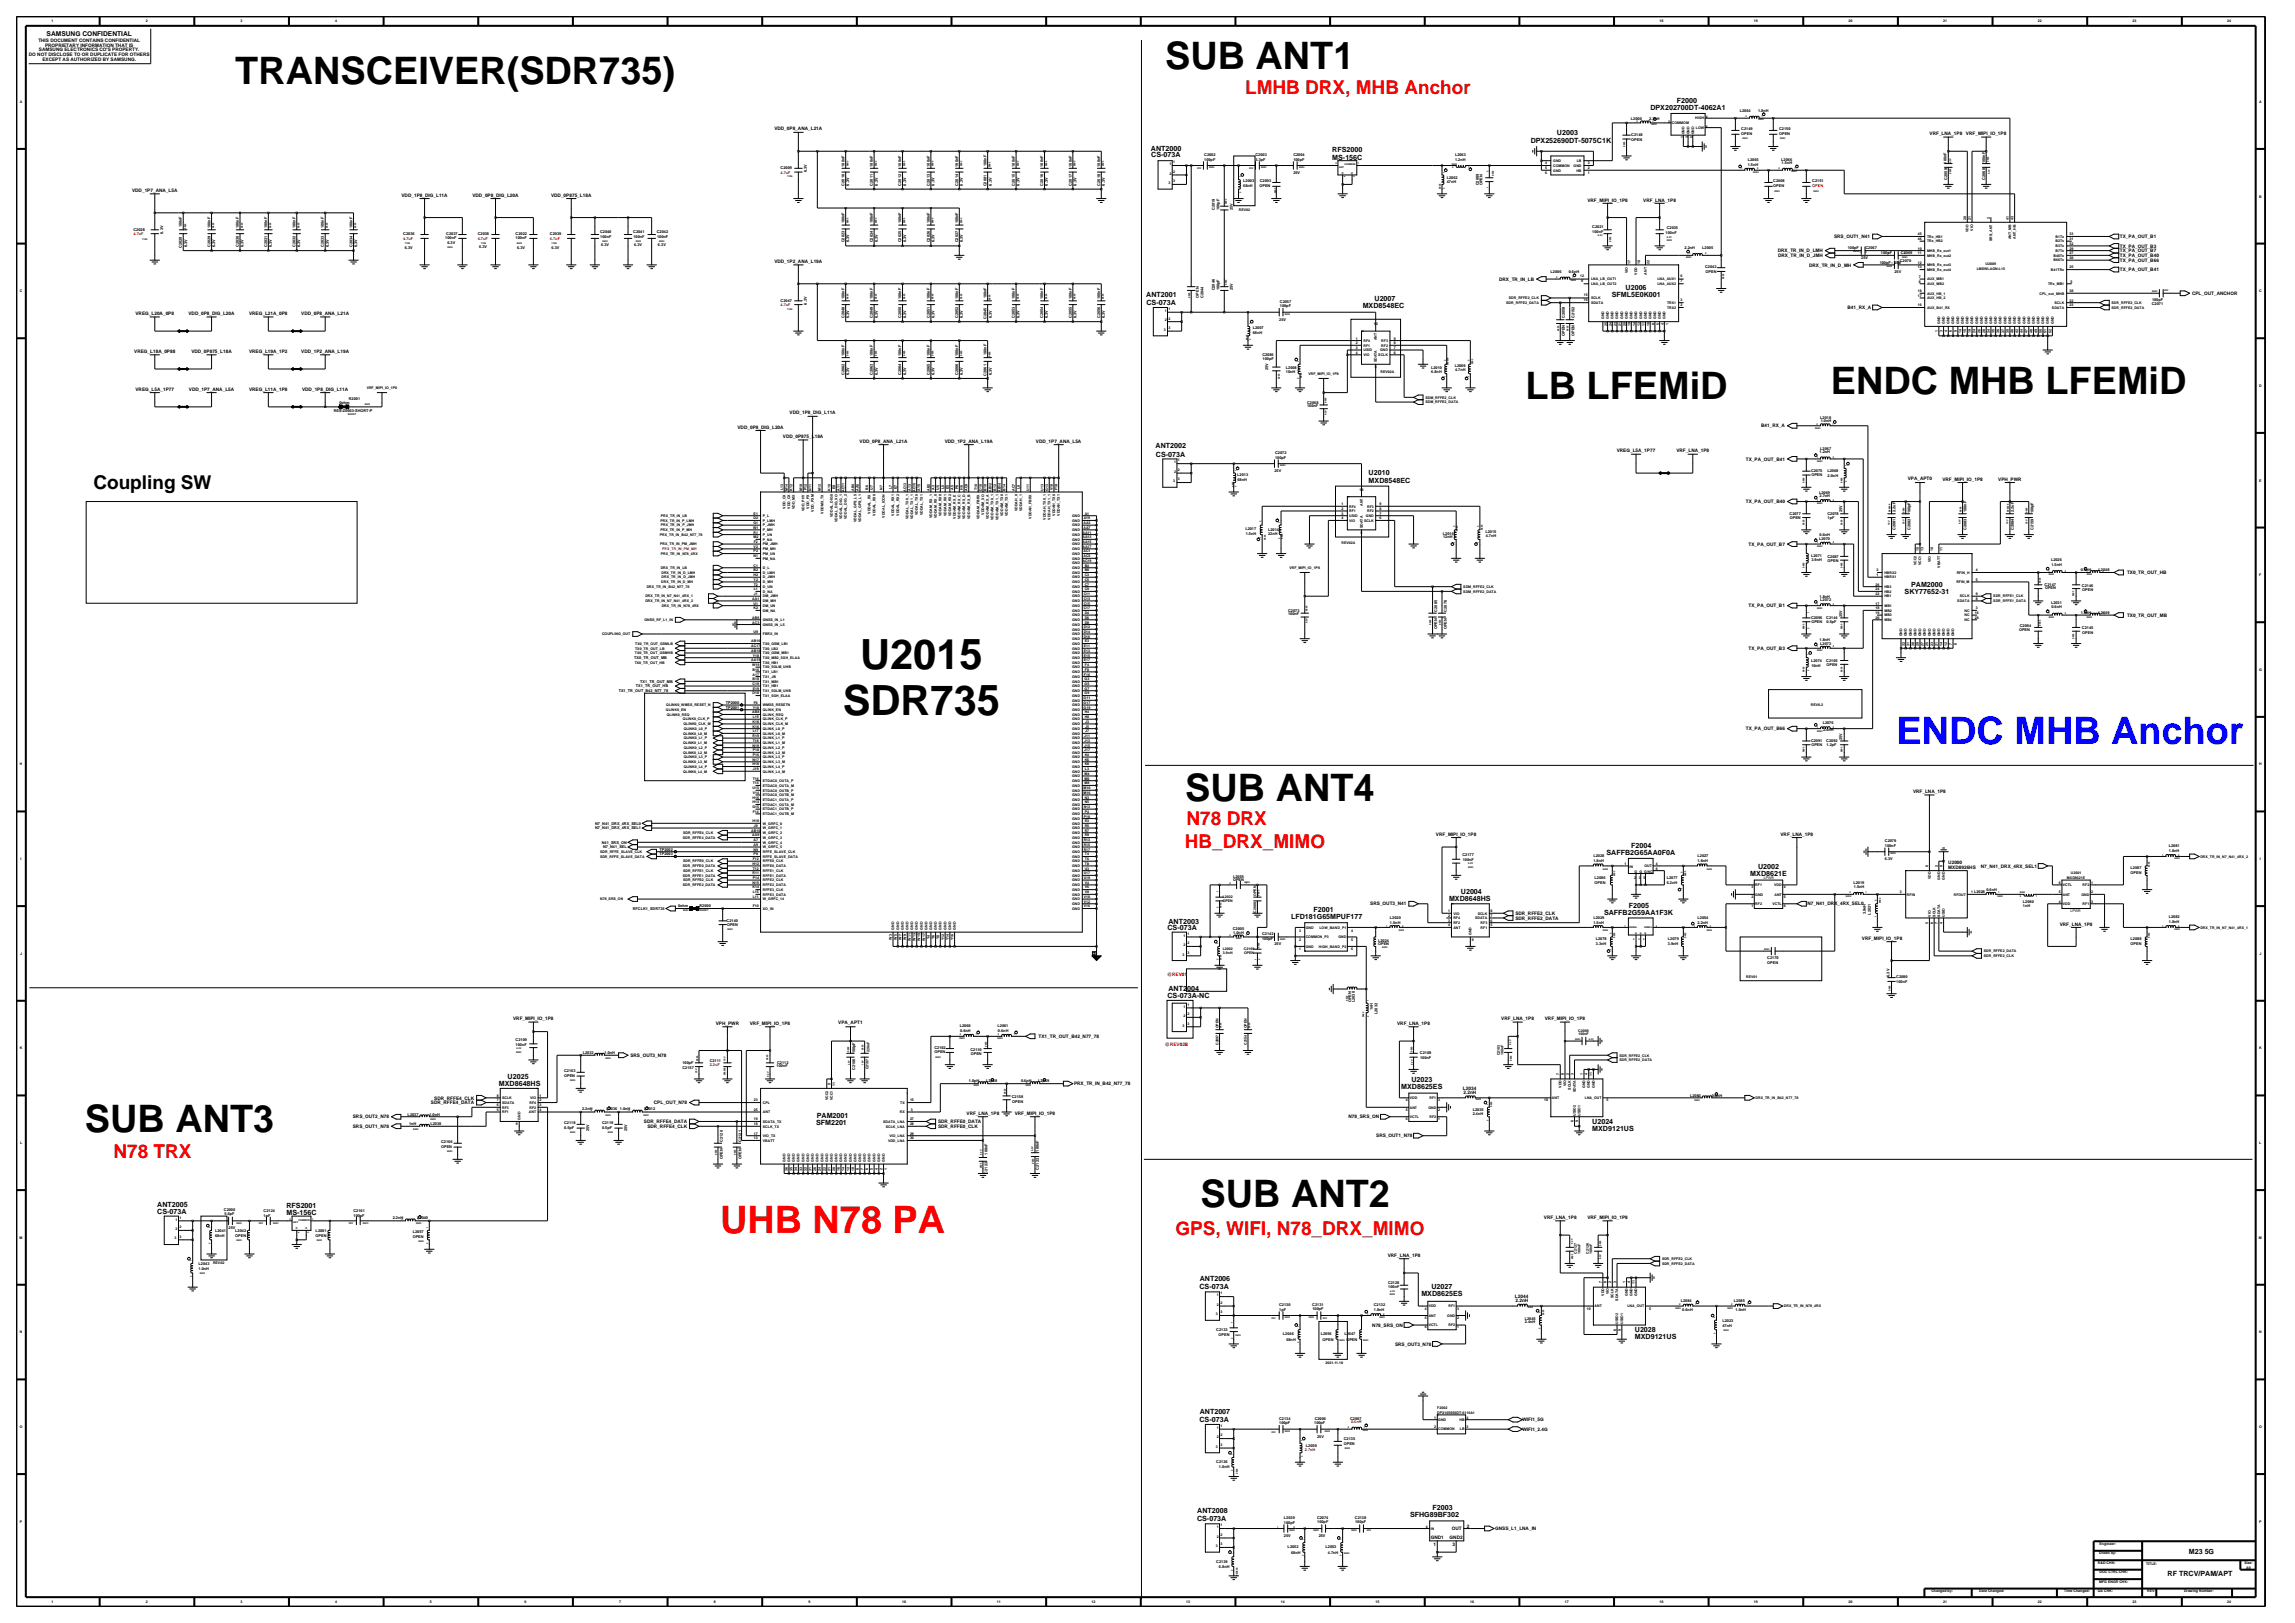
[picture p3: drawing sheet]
<svg xmlns="http://www.w3.org/2000/svg" width="420mm" height="297mm" viewBox="0 0 420 297" stroke-linecap="round" stroke-linejoin="round" font-family="sans-serif">
<defs><g id="words">
<g font-size="7.6">
<text x="157.4" y="122.4">U2015</text>
<text x="154.2" y="130.9">SDR735</text>
</g>
<g font-size="6.9">
<text x="43.1" y="15.3">TRANSCEIVER(SDR735)</text>
<text x="213.2" y="12.6">SUB ANT1</text>
<text x="279.2" y="73">LB LFEMiD</text>
<text x="335.1" y="72.2">ENDC MHB LFEMiD</text>
<text x="216.9" y="146.7">SUB ANT4</text>
<text x="15.5" y="207.1">SUB ANT3</text>
<text x="219.7" y="220.9">SUB ANT2</text>
</g>
<text font-size="6.9" fill="#00f" x="347.1" y="136.1">ENDC MHB Anchor</text>
<text font-size="6.9" fill="#f00" x="131.8" y="225.7">UHB N78 PA</text>
<g font-size="3.5" fill="#f00">
<text x="227.9" y="17.2">LMHB DRX, MHB Anchor</text>
<text x="216.8" y="155.1">HB_DRX_MIMO</text>
<text x="217.2" y="151">N78 DRX</text>
<text x="20.8" y="211.9">N78 TRX</text>
<text x="215.1" y="225.9">GPS, WIFI, N78_DRX_MIMO</text>
</g>
<text font-size="3.5" x="17.1" y="89.5">Coupling SW</text>
<g font-size="1.3">
<text x="302" y="20.1">DPX202700DT-4062A1</text>
<text x="306.9" y="18.8">F2000</text>
<text x="210.6" y="27.7">ANT2000</text>
<text x="210.7" y="28.8">CS-073A</text>
<text x="243.8" y="27.9">RFS2000</text>
<text x="243.8" y="29.2">MS-156C</text>
<text x="280.1" y="26.2">DPX252690DT-5075C1K</text>
<text x="284.9" y="24.7">U2003</text>
<text x="297.5" y="53.1">U2006</text>
<text x="209.8" y="54.3">ANT2001</text>
<text x="209.8" y="55.9">CS-073A</text>
<text x="249.4" y="56.3">MXD8548EC</text>
<text x="251.5" y="55">U2007</text>
<text x="295" y="54.4">SFML5E0K001</text>
<text x="211.5" y="82">ANT2002</text>
<text x="211.5" y="83.6">CS-073A</text>
<text x="250.5" y="88.3">MXD8548EC</text>
<text x="250.5" y="86.8">U2010</text>
<text x="349.8" y="107.4">PAM2000</text>
<text x="348.6" y="108.7">SKY77652-31</text>
<text x="298.5" y="155.2">F2004</text>
<text x="294" y="156.5">SAFFB2G65AA0F0A</text>
<text x="320.3" y="160.3">MXD8621E</text>
<text x="321.7" y="159">U2002</text>
<text x="240.4" y="166.9">F2001</text>
<text x="265.2" y="164.9">MXD8648HS</text>
<text x="267.4" y="163.7">U2004</text>
<text x="293.5" y="167.4">SAFFB2G59AA1F3K</text>
<text x="298.1" y="166.1">F2005</text>
<text x="213.7" y="170.1">CS-073A</text>
<text x="213.8" y="169">ANT2003</text>
<text x="236.3" y="168.1">LFD181G65MPUF177</text>
<text x="213.7" y="182.7">CS-073A-NC</text>
<text x="213.8" y="181.4">ANT2004</text>
<text x="92.9" y="197.4">U2025</text>
<text x="258.3" y="197.9">U2023</text>
<text x="91.3" y="198.7">MXD8648HS</text>
<text x="256.4" y="199.2">MXD8625ES</text>
<text x="149.3" y="205.9">SFM2201</text>
<text x="149.5" y="204.6">PAM2001</text>
<text x="291.4" y="207">MXD9121US</text>
<text x="291.4" y="205.7">U2024</text>
<text x="28.8" y="220.8">ANT2005</text>
<text x="52.4" y="221">RFS2001</text>
<text x="28.8" y="222.1">CS-073A</text>
<text x="52.4" y="222.3">MS-156C</text>
<text x="219.5" y="236">CS-073A</text>
<text x="219.6" y="234.5">ANT2006</text>
<text x="260.1" y="237.1">MXD8625ES</text>
<text x="262" y="235.8">U2027</text>
<text x="299.2" y="243.8">U2028</text>
<text x="299.2" y="245.1">MXD9121US</text>
<text x="219.5" y="260.2">CS-073A</text>
<text x="219.6" y="258.7">ANT2007</text>
<text x="219.1" y="278.4">CS-073A</text>
<text x="219.1" y="276.9">ANT2008</text>
<text x="258" y="277.6">SFHG89BF302</text>
<text x="262.2" y="276.3">F2003</text>
<text x="400.6" y="284.3">M23 5G</text>
<text x="396.7" y="288.4">RF TRCV/PAM/APT</text>
</g>
<text font-size="1.2" x="8.5" y="6.6">SAMSUNG CONFIDENTIAL</text>
<g font-size=".9">
<text x="5.3" y="10.2">DO NOT DISCLOSE TO OR DUPLICATE FOR OTHERS</text>
<text x="7" y="7.6">THIS DOCUMENT CONTAINS CONFIDENTIAL</text>
<text x="7.1" y="9.4">SAMSUNG ELECTRONICS CO'S PROPERTY.</text>
<text x="7.8" y="11.1">EXCEPT AS AUTHORIZED BY SAMSUNG.</text>
<text x="8.2" y="8.5">PROPRIETARY INFORMATION THAT IS</text>
<text x="141.7" y="23.9">VDD_0P8_ANA_L21A</text>
<text x="353.1" y="24.7">VRF_LNA_1P8</text>
<text x="359.8" y="24.7">VRF_MIPI_IO_1P8</text>
<text x="24.2" y="35.1">VDD_1P7_ANA_L5A</text>
<text x="73.5" y="36">VDD_1P8_DIG_L11A</text>
<text x="86.5" y="36">VDD_0P8_DIG_L20A</text>
<text x="100.8" y="36">VDD_0P875_L18A</text>
<text x="290.5" y="36.9">VRF_MIPI_IO_1P8</text>
<text x="300.7" y="36.9">VRF_LNA_1P8</text>
<text x="325.3" y="46.2">DRX_TR_IN_D_LMH</text>
<text x="325.4" y="47">DRX_TR_IN_D_JMH</text>
<text x="335.6" y="43.6">SRS_OUT1_N41</text>
<text x="387.9" y="47">TX_PA_OUT_B40</text>
<text x="387.9" y="46.2">TX_PA_OUT_B7</text>
<text x="387.9" y="47.9">TX_PA_OUT_B66</text>
<text x="387.9" y="45.3">TX_PA_OUT_B3</text>
<text x="387.9" y="43.6">TX_PA_OUT_B1</text>
<text x="141.7" y="48.1">VDD_1P2_ANA_L19A</text>
<text x="274.3" y="51.4">DRX_TR_IN_LB</text>
<text x="331.1" y="48.8">DRX_TR_IN_D_MH</text>
<text x="387.9" y="49.6">TX_PA_OUT_B41</text>
<text x="401.2" y="54">CPL_OUT_ANCHOR</text>
<text x="24.8" y="57.7">VREG_L20A_0P8</text>
<text x="34.5" y="57.7">VDD_0P8_DIG_L20A</text>
<text x="45.6" y="57.7">VREG_L21A_0P8</text>
<text x="55.1" y="57.7">VDD_0P8_ANA_L21A</text>
<text x="338.1" y="56.6">B41_RX_A</text>
<text x="24.6" y="64.6">VREG_L18A_0P88</text>
<text x="35" y="64.6">VDD_0P875_L18A</text>
<text x="45.6" y="64.6">VREG_L19A_1P2</text>
<text x="55.1" y="64.6">VDD_1P2_ANA_L19A</text>
<text x="24.8" y="71.5">VREG_L5A_1P77</text>
<text x="34.6" y="71.5">VDD_1P7_ANA_L5A</text>
<text x="45.6" y="71.5">VREG_L11A_1P8</text>
<text x="55.3" y="71.5">VDD_1P8_DIG_L11A</text>
<text x="144.5" y="75.8">VDD_1P8_DIG_L11A</text>
<text x="135" y="78.4">VDD_0P8_DIG_L20A</text>
<text x="143.3" y="80.2">VDD_0P875_L18A</text>
<text x="157.3" y="81">VDD_0P8_ANA_L21A</text>
<text x="172.9" y="81">VDD_1P2_ANA_L19A</text>
<text x="189.6" y="81">VDD_1P7_ANA_L5A</text>
<text x="295.9" y="82.8">VREG_L5A_1P77</text>
<text x="306.8" y="82.8">VRF_LNA_1P8</text>
<text x="322.3" y="78.2">B41_RX_A</text>
<text x="319.5" y="84.3">TX_PA_OUT_B41</text>
<text x="349.1" y="87.7">VPA_APT0</text>
<text x="355.5" y="88">VRF_MIPI_IO_1P8</text>
<text x="365.7" y="88">VPH_PWR</text>
<text x="319.5" y="92.1">TX_PA_OUT_B40</text>
<text x="320" y="99.9">TX_PA_OUT_B7</text>
<text x="389.3" y="105.1">TX0_TR_OUT_HB</text>
<text x="320" y="111.1">TX_PA_OUT_B1</text>
<text x="389.3" y="112.9">TX0_TR_OUT_MB</text>
<text x="320" y="118.9">TX_PA_OUT_B3</text>
<text x="319.5" y="133.6">TX_PA_OUT_B66</text>
<text x="350.1" y="145.1">VRF_LNA_1P8</text>
<text x="262.8" y="152.9">VRF_MIPI_IO_1P8</text>
<text x="325.8" y="152.9">VRF_LNA_1P8</text>
<text x="356.6" y="159">MXD8926HS</text>
<text x="356.6" y="158.1">U2000</text>
<text x="362.5" y="158.8">N7_N41_DRX_4RX_SEL1</text>
<text x="250.8" y="165.7">SRS_OUT3_N41</text>
<text x="277.3" y="167.4">SDR_RFFE2_CLK</text>
<text x="330.8" y="165.7">N7_N41_DRX_4RX_SEL0</text>
<text x="277.3" y="168.3">SDR_RFFE2_DATA</text>
<text x="340.7" y="172">VRF_MIPI_IO_1P8</text>
<text x="376.9" y="169.4">VRF_LNA_1P8</text>
<text x="93.9" y="186.7">VRF_MIPI_IO_1P8</text>
<text x="131" y="187.6">VPH_PWR</text>
<text x="137.2" y="187.6">VRF_MIPI_IO_1P8</text>
<text x="153.4" y="187.3">VPA_APT1</text>
<text x="190.1" y="189.9">TX1_TR_OUT_B42_N77_78</text>
<text x="255.7" y="187.6">VRF_LNA_1P8</text>
<text x="274.7" y="186.7">VRF_LNA_1P8</text>
<text x="282.7" y="186.7">VRF_MIPI_IO_1P8</text>
<text x="115.4" y="193.4">SRS_OUT3_N78</text>
<text x="78.9" y="202.1">SDR_RFFE4_DATA</text>
<text x="79.5" y="201.2">SDR_RFFE4_CLK</text>
<text x="119.7" y="202.1">CPL_OUT_N78</text>
<text x="196.6" y="198.6">PRX_TR_IN_B42_N77_78</text>
<text x="267.7" y="199.4">L2034</text>
<text x="267.8" y="200.2">2.2nH</text>
<text x="64.6" y="204.7">SRS_OUT2_N78</text>
<text x="64.6" y="206.4">SRS_OUT1_N78</text>
<text x="117.8" y="205.5">SDR_RFFE4_DATA</text>
<text x="118.5" y="206.4">SDR_RFFE4_CLK</text>
<text x="171.7" y="205.5">SDR_RFFE0_DATA</text>
<text x="171.7" y="206.4">SDR_RFFE0_CLK</text>
<text x="176.9" y="204">VRF_LNA_1P8</text>
<text x="185.7" y="204">VRF_MIPI_IO_1P8</text>
<text x="246.8" y="204.7">N78_SRS_ON</text>
<text x="251.9" y="208.1">SRS_OUT1_N78</text>
<text x="282.5" y="223.1">VRF_LNA_1P8</text>
<text x="290.5" y="223.1">VRF_MIPI_IO_1P8</text>
<text x="254" y="230">VRF_LNA_1P8</text>
<text x="277.2" y="237.5">L2044</text>
<text x="277.3" y="238.3">2.2nH</text>
<text x="251.1" y="242.8">N78_SRS_ON</text>
<text x="255.3" y="246.2">SRS_OUT3_N78</text>
<text x="278.6" y="260.1">WIFI1_5G</text>
<text x="278.6" y="261.8">WIFI1_2.4G</text>
<text x="261.8" y="281.6">GND1</text>
<text x="265.3" y="281.6">GND2</text>
<text x="265.7" y="280">OUT</text>
<text x="268.4" y="279.5">2</text>
<text x="273.6" y="280">GNSS_L1_LNA_IN</text>
<text x="262.3" y="283">1</text>
<text x="265.8" y="283">3</text>
</g>
<g font-size=".9" fill="#f00">
<text x="213.6" y="178.7">@REV01</text>
<text x="213.2" y="191.3">@REV02B</text>
</g>
<g font-size=".7">
<text x="9.4" y="4.1">1</text>
<text x="26.7" y="4.1">2</text>
<text x="44" y="4.1">3</text>
<text x="61.4" y="4.1">4</text>
<text x="303.7" y="4.1">18</text>
<text x="321" y="4.1">19</text>
<text x="338.3" y="4.1">20</text>
<text x="355.6" y="4.1">21</text>
<text x="372.9" y="4.1">22</text>
<text x="390.3" y="4.1">23</text>
<text x="407.6" y="4.1">24</text>
<text x="3.6" y="18.8">A</text>
<text x="298.5" y="22">L2000</text>
<text x="301.8" y="22">2.2nH</text>
<text x="305.3" y="22.5">2</text>
<text x="306" y="22.7">COMMOM</text>
<text x="310.2" y="21.9">HIGH</text>
<text x="310.4" y="23.6">LOW</text>
<text x="312.2" y="23.4">6</text>
<text x="312.2" y="21.6">4</text>
<text x="318.4" y="20.5">L2064</text>
<text x="318.7" y="23.9">C2149</text>
<text x="321.7" y="20.5">1.8nH</text>
<text x="325.6" y="23.9">C2150</text>
<text x="413.4" y="18.8">A</text>
<text x="214.7" y="29.9">1</text>
<text x="220.4" y="28.5">C2002</text>
<text x="220.4" y="29.4">100pF</text>
<text x="229.8" y="29.4">3.3pF</text>
<text x="229.8" y="28.5">C2003</text>
<text x="236.7" y="29.4">100pF</text>
<text x="236.7" y="28.5">C2004</text>
<text x="266.3" y="29.4">1.2nH</text>
<text x="266.3" y="28.5">L2063</text>
<text x="284.3" y="29.6">GND</text>
<text x="288.6" y="29.6">LB</text>
<text x="298.5" y="24.9">C2148</text>
<text x="298.5" y="25.7">OPEN</text>
<text x="308.1" y="25.3" transform="rotate(-90 308.1 25.3)">1</text>
<text x="308.3" y="24.6" transform="rotate(-90 308.3 24.6)">GND</text>
<text x="308.9" y="25.3" transform="rotate(-90 308.9 25.3)">3</text>
<text x="309.2" y="24.6" transform="rotate(-90 309.2 24.6)">GND</text>
<text x="309.8" y="25.3" transform="rotate(-90 309.8 25.3)">5</text>
<text x="310" y="24.6" transform="rotate(-90 310 24.6)">GND</text>
<text x="318.7" y="24.7">OPEN</text>
<text x="319.8" y="29.4">L2065</text>
<text x="325.6" y="24.7">OPEN</text>
<text x="326" y="29.4">L2066</text>
<text x="356.2" y="29.9" transform="rotate(-90 356.2 29.9)">100nF</text>
<text x="363.3" y="29.8" transform="rotate(-90 363.3 29.8)">100nF</text>
<text x="142.9" y="30.9">C2009</text>
<text x="147.7" y="31.5" transform="rotate(-90 147.7 31.5)">6.3V</text>
<text x="154.6" y="34" transform="rotate(-90 154.6 34)">C2010</text>
<text x="154.6" y="30.5" transform="rotate(-90 154.6 30.5)">100nF</text>
<text x="155.4" y="34" transform="rotate(-90 155.4 34)">6.3V</text>
<text x="159.8" y="34" transform="rotate(-90 159.8 34)">C2011</text>
<text x="159.8" y="30.5" transform="rotate(-90 159.8 30.5)">100nF</text>
<text x="160.6" y="34" transform="rotate(-90 160.6 34)">6.3V</text>
<text x="164.9" y="34" transform="rotate(-90 164.9 34)">C2012</text>
<text x="164.9" y="30.5" transform="rotate(-90 164.9 30.5)">100nF</text>
<text x="165.8" y="34" transform="rotate(-90 165.8 34)">6.3V</text>
<text x="170.1" y="34" transform="rotate(-90 170.1 34)">C2013</text>
<text x="170.1" y="30.5" transform="rotate(-90 170.1 30.5)">100nF</text>
<text x="171" y="34" transform="rotate(-90 171 34)">6.3V</text>
<text x="175.3" y="34" transform="rotate(-90 175.3 34)">C2014</text>
<text x="175.3" y="30.5" transform="rotate(-90 175.3 30.5)">100nF</text>
<text x="176.2" y="34" transform="rotate(-90 176.2 34)">6.3V</text>
<text x="180.5" y="34.1" transform="rotate(-90 180.5 34.1)">C2001</text>
<text x="180.5" y="30.4" transform="rotate(-90 180.5 30.4)">100nF</text>
<text x="181.5" y="34" transform="rotate(-90 181.5 34)">6.3V</text>
<text x="185.7" y="34" transform="rotate(-90 185.7 34)">C2015</text>
<text x="185.7" y="30.5" transform="rotate(-90 185.7 30.5)">100nF</text>
<text x="186.6" y="34" transform="rotate(-90 186.6 34)">6.3V</text>
<text x="190.9" y="34" transform="rotate(-90 190.9 34)">C2016</text>
<text x="190.9" y="30.5" transform="rotate(-90 190.9 30.5)">100nF</text>
<text x="191.8" y="34" transform="rotate(-90 191.8 34)">6.3V</text>
<text x="196.1" y="34" transform="rotate(-90 196.1 34)">C2017</text>
<text x="196.1" y="30.5" transform="rotate(-90 196.1 30.5)">100nF</text>
<text x="197" y="34" transform="rotate(-90 197 34)">6.3V</text>
<text x="201.3" y="34" transform="rotate(-90 201.3 34)">C2018</text>
<text x="201.3" y="30.5" transform="rotate(-90 201.3 30.5)">100nF</text>
<text x="202.2" y="34" transform="rotate(-90 202.2 34)">6.3V</text>
<text x="213.8" y="33.7">3</text>
<text x="214" y="30.2">1</text>
<text x="214" y="32">2</text>
<text x="214.7" y="31.6">2</text>
<text x="214.7" y="33.3">3</text>
<text x="227.5" y="33.4">L2003</text>
<text x="227.5" y="34.2">68nH</text>
<text x="230.5" y="34.2">OPEN</text>
<text x="230.6" y="33.4">C2093</text>
<text x="236.7" y="31.8">25V</text>
<text x="264.8" y="33.5">47nH</text>
<text x="264.8" y="32.7">L2062</text>
<text x="270.6" y="33.9" transform="rotate(-90 270.6 33.9)">C2089</text>
<text x="271.3" y="33.9" transform="rotate(-90 271.3 33.9)">OPEN</text>
<text x="282.8" y="30.9">5</text>
<text x="282.8" y="31.8">6</text>
<text x="282.8" y="30.1">4</text>
<text x="284.3" y="30.5">COMMON</text>
<text x="284.3" y="31.4">GND</text>
<text x="288" y="30.5">GND</text>
<text x="288.5" y="31.4">HB</text>
<text x="290.6" y="31.8">1</text>
<text x="290.6" y="30.9">2</text>
<text x="290.6" y="30.1">3</text>
<text x="319.8" y="30.3">1.5nH</text>
<text x="324.5" y="33.4">C2008</text>
<text x="324.5" y="34.2">OPEN</text>
<text x="326.1" y="30.1">1.5nH</text>
<text x="331.7" y="33.4">C2151</text>
<text x="356.3" y="32.9" transform="rotate(-90 356.3 32.9)">C2059</text>
<text x="363.3" y="32.9" transform="rotate(-90 363.3 32.9)">C2060</text>
<text x="33.3" y="41.6" transform="rotate(-90 33.3 41.6)">100nF</text>
<text x="38.5" y="41.8" transform="rotate(-90 38.5 41.8)">100nF</text>
<text x="43.7" y="41.8" transform="rotate(-90 43.7 41.8)">100nF</text>
<text x="48.9" y="41.8" transform="rotate(-90 48.9 41.8)">100nF</text>
<text x="54.1" y="41.8" transform="rotate(-90 54.1 41.8)">100nF</text>
<text x="59.3" y="41.8" transform="rotate(-90 59.3 41.8)">100nF</text>
<text x="64.5" y="41.8" transform="rotate(-90 64.5 41.8)">100nF</text>
<text x="154.6" y="40.9" transform="rotate(-90 154.6 40.9)">100nF</text>
<text x="159.8" y="40.9" transform="rotate(-90 159.8 40.9)">100nF</text>
<text x="164.9" y="40.9" transform="rotate(-90 164.9 40.9)">100nF</text>
<text x="170.1" y="40.9" transform="rotate(-90 170.1 40.9)">100nF</text>
<text x="175.3" y="40.9" transform="rotate(-90 175.3 40.9)">100nF</text>
<text x="222.3" y="38.4" transform="rotate(-90 222.3 38.4)">C2019</text>
<text x="223.2" y="38.4" transform="rotate(-90 223.2 38.4)">100pF</text>
<text x="225.6" y="38.4" transform="rotate(-90 225.6 38.4)">25V</text>
<text x="226.7" y="38.5">REV02</text>
<text x="291.4" y="41.8">C2021</text>
<text x="305" y="42">C2035</text>
<text x="359.8" y="40.2" transform="rotate(-90 359.8 40.2)">20</text>
<text x="360.7" y="40.2" transform="rotate(-90 360.7 40.2)">21</text>
<text x="364.2" y="40" transform="rotate(-90 364.2 40)">2</text>
<text x="367.6" y="40.2" transform="rotate(-90 367.6 40.2)">41</text>
<text x="368.5" y="40.2" transform="rotate(-90 368.5 40.2)">43</text>
<text x="413.4" y="36.1">B</text>
<text x="24.4" y="42.2">C2028</text>
<text x="29.9" y="42.8" transform="rotate(-90 29.9 42.8)">6.3V</text>
<text x="33.3" y="45.3" transform="rotate(-90 33.3 45.3)">C2020</text>
<text x="34.2" y="45.2" transform="rotate(-90 34.2 45.2)">6.3V</text>
<text x="38.5" y="45.2" transform="rotate(-90 38.5 45.2)">C2029</text>
<text x="39.4" y="45.2" transform="rotate(-90 39.4 45.2)">6.3V</text>
<text x="43.7" y="45.2" transform="rotate(-90 43.7 45.2)">C2030</text>
<text x="44.6" y="45.2" transform="rotate(-90 44.6 45.2)">6.3V</text>
<text x="48.9" y="45.2" transform="rotate(-90 48.9 45.2)">C2031</text>
<text x="49.8" y="45.2" transform="rotate(-90 49.8 45.2)">6.3V</text>
<text x="54.1" y="45.2" transform="rotate(-90 54.1 45.2)">C2032</text>
<text x="55" y="45.2" transform="rotate(-90 55 45.2)">6.3V</text>
<text x="59.3" y="45.2" transform="rotate(-90 59.3 45.2)">C2033</text>
<text x="60.1" y="45.2" transform="rotate(-90 60.1 45.2)">6.3V</text>
<text x="64.5" y="45.2" transform="rotate(-90 64.5 45.2)">C2034</text>
<text x="65.4" y="45.2" transform="rotate(-90 65.4 45.2)">6.3V</text>
<text x="73.8" y="43.1">C2036</text>
<text x="74.1" y="45.5">6.3V</text>
<text x="81.5" y="43.8">100nF</text>
<text x="81.7" y="42.9">C2037</text>
<text x="81.9" y="44.6">6.3V</text>
<text x="87.4" y="43.1">C2038</text>
<text x="87.7" y="45.3">6.3V</text>
<text x="94.4" y="42.9">C2022</text>
<text x="94.4" y="43.8">100nF</text>
<text x="94.6" y="45.6">6.3V</text>
<text x="100.6" y="43.1">C2039</text>
<text x="100.9" y="45.5">6.3V</text>
<text x="109.8" y="42.7">C2040</text>
<text x="109.9" y="43.6">100nF</text>
<text x="110" y="45.1">6.3V</text>
<text x="115.9" y="42.7">C2041</text>
<text x="115.9" y="43.6">100nF</text>
<text x="116.1" y="45.1">6.3V</text>
<text x="120.2" y="42.7">C2042</text>
<text x="120.3" y="43.6">100nF</text>
<text x="120.4" y="45.1">6.3V</text>
<text x="154.6" y="44.3" transform="rotate(-90 154.6 44.3)">C2023</text>
<text x="155.4" y="44.3" transform="rotate(-90 155.4 44.3)">6.3V</text>
<text x="159.8" y="44.3" transform="rotate(-90 159.8 44.3)">C2024</text>
<text x="160.6" y="44.3" transform="rotate(-90 160.6 44.3)">6.3V</text>
<text x="164.9" y="44.3" transform="rotate(-90 164.9 44.3)">C2025</text>
<text x="165.8" y="44.3" transform="rotate(-90 165.8 44.3)">6.3V</text>
<text x="170.1" y="44.3" transform="rotate(-90 170.1 44.3)">C2026</text>
<text x="171" y="44.3" transform="rotate(-90 171 44.3)">6.3V</text>
<text x="175.3" y="44.3" transform="rotate(-90 175.3 44.3)">C2027</text>
<text x="176.2" y="44.3" transform="rotate(-90 176.2 44.3)">6.3V</text>
<text x="291.4" y="42.6">100nF</text>
<text x="304.8" y="42.8">100nF</text>
<text x="308.3" y="45.6">2.2nH</text>
<text x="311.5" y="45.6">L2005</text>
<text x="338.2" y="45.6">100pF</text>
<text x="340.6" y="47.4">25V</text>
<text x="341.4" y="45.6">C2067</text>
<text x="344.2" y="46.5">100pF</text>
<text x="347.9" y="46.5">C2069</text>
<text x="351" y="43.1">45</text>
<text x="351" y="43.9">46</text>
<text x="351" y="45.7">10</text>
<text x="351" y="46.5">11</text>
<text x="352.7" y="43.5">TRx_HB1</text>
<text x="352.7" y="44.4">TRx_HB2</text>
<text x="352.7" y="46.1">MHB_Rx_out1</text>
<text x="352.7" y="47">MHB_Rx_out2</text>
<text x="360.3" y="42.5" transform="rotate(-90 360.3 42.5)">VDD</text>
<text x="361.1" y="42.2" transform="rotate(-90 361.1 42.2)">VIO</text>
<text x="364.6" y="44.1" transform="rotate(-90 364.6 44.1)">SRS_ANT</text>
<text x="368.1" y="43.8" transform="rotate(-90 368.1 43.8)">ANT_MB</text>
<text x="368.9" y="43.7" transform="rotate(-90 368.9 43.7)">ANT_HB</text>
<text x="375.8" y="47.8">B66Tx</text>
<text x="375.8" y="47">B40Tx</text>
<text x="376.2" y="44.4">B2Tx</text>
<text x="376.2" y="45.2">B3Tx</text>
<text x="376.2" y="43.5">B1Tx</text>
<text x="376.2" y="46.1">B7Tx</text>
<text x="378.7" y="47.4">30</text>
<text x="378.7" y="43.9">31</text>
<text x="378.7" y="44.8">32</text>
<text x="378.7" y="43.1">33</text>
<text x="378.7" y="46.5">27</text>
<text x="378.7" y="45.7">29</text>
<text x="3.6" y="53.5">C</text>
<text x="222.3" y="53.1" transform="rotate(-90 222.3 53.1)">C2046</text>
<text x="223.2" y="53.1" transform="rotate(-90 223.2 53.1)">100pF</text>
<text x="225.6" y="53.1" transform="rotate(-90 225.6 53.1)">25V</text>
<text x="283.8" y="50">L2006</text>
<text x="287.1" y="50">0.6nH</text>
<text x="289.2" y="50.8">12</text>
<text x="289.3" y="51.7">9</text>
<text x="291.2" y="52.2">LNA_LB_OUT2</text>
<text x="291.2" y="51.3">LNA_LB_OUT1</text>
<text x="297.9" y="50" transform="rotate(-90 297.9 50)">VIO</text>
<text x="298.4" y="48.3" transform="rotate(-90 298.4 48.3)">17</text>
<text x="299.6" y="50.3" transform="rotate(-90 299.6 50.3)">VDD</text>
<text x="300.1" y="48.3" transform="rotate(-90 300.1 48.3)">18</text>
<text x="301.4" y="50.2" transform="rotate(-90 301.4 50.2)">ANT</text>
<text x="301.9" y="48.3" transform="rotate(-90 301.9 48.3)">22</text>
<text x="303.3" y="51.3">LNA_AUX1</text>
<text x="303.3" y="52.2">LNA_AUX2</text>
<text x="307.5" y="50.8">6</text>
<text x="307.5" y="51.7">7</text>
<text x="312.1" y="49.1">C2043</text>
<text x="312.1" y="50">OPEN</text>
<text x="344" y="48.2">100pF</text>
<text x="346.7" y="48.3">25V</text>
<text x="346.7" y="50">25V</text>
<text x="347.7" y="48">C2070</text>
<text x="351" y="53.5">18</text>
<text x="351" y="48.3">12</text>
<text x="351" y="49.1">13</text>
<text x="351.2" y="50.9">7</text>
<text x="351.2" y="51.7">8</text>
<text x="352.7" y="51.3">AUX_MB1</text>
<text x="352.7" y="52.2">AUX_MB2</text>
<text x="352.7" y="53.9">AUX_HB_1</text>
<text x="352.7" y="48.7">MHB_Rx_out3</text>
<text x="352.7" y="49.6">MHB_Rx_out4</text>
<text x="361.8" y="49.3">LMSWLAGN-L15</text>
<text x="363.4" y="48.5">U2009</text>
<text x="373.2" y="53.9">CPL_out_MHB</text>
<text x="374.8" y="52.2">TRx_MB1</text>
<text x="375.3" y="49.6">B41TRx</text>
<text x="378.7" y="53.5">38</text>
<text x="378.7" y="49.1">25</text>
<text x="378.9" y="51.7">5</text>
<text x="413.4" y="53.5">C</text>
<text x="142.9" y="55.2">C2047</text>
<text x="147.7" y="55.7" transform="rotate(-90 147.7 55.7)">6.3V</text>
<text x="154.6" y="58.2" transform="rotate(-90 154.6 58.2)">C2048</text>
<text x="154.6" y="54.8" transform="rotate(-90 154.6 54.8)">100nF</text>
<text x="155.4" y="58.2" transform="rotate(-90 155.4 58.2)">6.3V</text>
<text x="159.8" y="58.2" transform="rotate(-90 159.8 58.2)">C2049</text>
<text x="159.8" y="54.8" transform="rotate(-90 159.8 54.8)">100nF</text>
<text x="160.6" y="58.2" transform="rotate(-90 160.6 58.2)">6.3V</text>
<text x="164.9" y="58.2" transform="rotate(-90 164.9 58.2)">C2050</text>
<text x="164.9" y="54.8" transform="rotate(-90 164.9 54.8)">100nF</text>
<text x="165.8" y="58.2" transform="rotate(-90 165.8 58.2)">6.3V</text>
<text x="170.1" y="58.2" transform="rotate(-90 170.1 58.2)">C2051</text>
<text x="170.1" y="54.8" transform="rotate(-90 170.1 54.8)">100nF</text>
<text x="171" y="58.2" transform="rotate(-90 171 58.2)">6.3V</text>
<text x="175.3" y="58.2" transform="rotate(-90 175.3 58.2)">C2052</text>
<text x="175.3" y="54.8" transform="rotate(-90 175.3 54.8)">100nF</text>
<text x="176.2" y="58.2" transform="rotate(-90 176.2 58.2)">6.3V</text>
<text x="180.5" y="58.3" transform="rotate(-90 180.5 58.3)">C2045</text>
<text x="180.5" y="54.6" transform="rotate(-90 180.5 54.6)">100nF</text>
<text x="181.5" y="58.2" transform="rotate(-90 181.5 58.2)">6.3V</text>
<text x="185.7" y="58.2" transform="rotate(-90 185.7 58.2)">C2053</text>
<text x="185.7" y="54.8" transform="rotate(-90 185.7 54.8)">100nF</text>
<text x="186.6" y="58.2" transform="rotate(-90 186.6 58.2)">6.3V</text>
<text x="190.9" y="58.2" transform="rotate(-90 190.9 58.2)">C2054</text>
<text x="190.9" y="54.8" transform="rotate(-90 190.9 54.8)">100nF</text>
<text x="191.8" y="58.2" transform="rotate(-90 191.8 58.2)">6.3V</text>
<text x="196.1" y="58.2" transform="rotate(-90 196.1 58.2)">C2055</text>
<text x="196.1" y="54.8" transform="rotate(-90 196.1 54.8)">100nF</text>
<text x="197" y="58.2" transform="rotate(-90 197 58.2)">6.3V</text>
<text x="201.3" y="58.2" transform="rotate(-90 201.3 58.2)">C2056</text>
<text x="201.3" y="54.8" transform="rotate(-90 201.3 54.8)">100nF</text>
<text x="202.2" y="58.2" transform="rotate(-90 202.2 58.2)">6.3V</text>
<text x="213.1" y="57.1">1</text>
<text x="213.1" y="58.8">2</text>
<text x="213.8" y="56.7">1</text>
<text x="213.8" y="58.5">2</text>
<text x="219.4" y="54.5" transform="rotate(-90 219.4 54.5)">OPEN</text>
<text x="220.2" y="54.5" transform="rotate(-90 220.2 54.5)">C2044</text>
<text x="234.1" y="58.7">25V</text>
<text x="234.2" y="55.4">C2057</text>
<text x="234.2" y="56.3">100pF</text>
<text x="251.4" y="59.5">10</text>
<text x="275.7" y="55.6">SDR_RFFE2_DATA</text>
<text x="276.1" y="54.8">SDR_RFFE2_CLK</text>
<text x="286.4" y="58.2" transform="rotate(-90 286.4 58.2)">C2058</text>
<text x="288.1" y="58.2" transform="rotate(-90 288.1 58.2)">C2152</text>
<text x="289.8" y="54.2">15</text>
<text x="289.8" y="55.1">16</text>
<text x="291.2" y="55.6">SDATA</text>
<text x="291.2" y="54.8">SCLK</text>
<text x="293.6" y="58.4" transform="rotate(-90 293.6 58.4)">GND</text>
<text x="294.1" y="59.7" transform="rotate(-90 294.1 59.7)">25</text>
<text x="294.4" y="58.4" transform="rotate(-90 294.4 58.4)">GND</text>
<text x="295" y="59.7" transform="rotate(-90 295 59.7)">24</text>
<text x="295.3" y="58.4" transform="rotate(-90 295.3 58.4)">GND</text>
<text x="295.8" y="59.7" transform="rotate(-90 295.8 59.7)">23</text>
<text x="296.2" y="58.4" transform="rotate(-90 296.2 58.4)">GND</text>
<text x="296.7" y="59.7" transform="rotate(-90 296.7 59.7)">21</text>
<text x="297" y="58.4" transform="rotate(-90 297 58.4)">GND</text>
<text x="297.6" y="59.7" transform="rotate(-90 297.6 59.7)">20</text>
<text x="297.9" y="58.4" transform="rotate(-90 297.9 58.4)">GND</text>
<text x="298.4" y="59.7" transform="rotate(-90 298.4 59.7)">19</text>
<text x="298.8" y="58.4" transform="rotate(-90 298.8 58.4)">GND</text>
<text x="299.3" y="59.7" transform="rotate(-90 299.3 59.7)">14</text>
<text x="299.6" y="58.4" transform="rotate(-90 299.6 58.4)">GND</text>
<text x="300.1" y="59.7" transform="rotate(-90 300.1 59.7)">13</text>
<text x="300.5" y="58.4" transform="rotate(-90 300.5 58.4)">GND</text>
<text x="301" y="59.7" transform="rotate(-90 301 59.7)">11</text>
<text x="301.4" y="58.4" transform="rotate(-90 301.4 58.4)">GND</text>
<text x="301.9" y="59.7" transform="rotate(-90 301.9 59.7)">10</text>
<text x="302.2" y="58.4" transform="rotate(-90 302.2 58.4)">GND</text>
<text x="302.8" y="59.6" transform="rotate(-90 302.8 59.6)">8</text>
<text x="303.1" y="58.4" transform="rotate(-90 303.1 58.4)">GND</text>
<text x="303.6" y="59.6" transform="rotate(-90 303.6 59.6)">5</text>
<text x="304" y="58.4" transform="rotate(-90 304 58.4)">GND</text>
<text x="304.5" y="59.6" transform="rotate(-90 304.5 59.6)">4</text>
<text x="304.8" y="58.4" transform="rotate(-90 304.8 58.4)">GND</text>
<text x="305.1" y="55.6">TRX1</text>
<text x="305.1" y="56.5">TRX2</text>
<text x="305.4" y="59.6" transform="rotate(-90 305.4 59.6)">1</text>
<text x="307.5" y="55.1">3</text>
<text x="307.5" y="56">2</text>
<text x="351" y="56.1">16</text>
<text x="351" y="54.3">17</text>
<text x="352.7" y="56.5">AUX_B41_RX</text>
<text x="352.7" y="54.8">AUX_HB_2</text>
<text x="355.1" y="59.3" transform="rotate(-90 355.1 59.3)">GND</text>
<text x="355.9" y="59.3" transform="rotate(-90 355.9 59.3)">GND</text>
<text x="356.8" y="59.3" transform="rotate(-90 356.8 59.3)">GND</text>
<text x="357.7" y="59.3" transform="rotate(-90 357.7 59.3)">GND</text>
<text x="358.5" y="59.3" transform="rotate(-90 358.5 59.3)">GND</text>
<text x="359.4" y="59.3" transform="rotate(-90 359.4 59.3)">GND</text>
<text x="360.3" y="59.3" transform="rotate(-90 360.3 59.3)">GND</text>
<text x="361.1" y="59.3" transform="rotate(-90 361.1 59.3)">GND</text>
<text x="362" y="59.3" transform="rotate(-90 362 59.3)">GND</text>
<text x="362.9" y="59.3" transform="rotate(-90 362.9 59.3)">GND</text>
<text x="363.7" y="59.3" transform="rotate(-90 363.7 59.3)">GND</text>
<text x="364.6" y="59.3" transform="rotate(-90 364.6 59.3)">GND</text>
<text x="365.4" y="59.3" transform="rotate(-90 365.4 59.3)">GND</text>
<text x="366.3" y="59.3" transform="rotate(-90 366.3 59.3)">GND</text>
<text x="367.2" y="59.3" transform="rotate(-90 367.2 59.3)">GND</text>
<text x="368.1" y="59.3" transform="rotate(-90 368.1 59.3)">GND</text>
<text x="368.9" y="59.3" transform="rotate(-90 368.9 59.3)">GND</text>
<text x="369.8" y="59.3" transform="rotate(-90 369.8 59.3)">GND</text>
<text x="370.7" y="59.3" transform="rotate(-90 370.7 59.3)">GND</text>
<text x="371.5" y="59.3" transform="rotate(-90 371.5 59.3)">GND</text>
<text x="372.4" y="59.3" transform="rotate(-90 372.4 59.3)">GND</text>
<text x="373.2" y="59.3" transform="rotate(-90 373.2 59.3)">GND</text>
<text x="374.1" y="59.3" transform="rotate(-90 374.1 59.3)">GND</text>
<text x="375" y="59.3" transform="rotate(-90 375 59.3)">GND</text>
<text x="375.5" y="56.5">SDATA</text>
<text x="375.8" y="59.3" transform="rotate(-90 375.8 59.3)">GND</text>
<text x="376" y="55.6">SCLK</text>
<text x="378.7" y="55.2">22</text>
<text x="378.7" y="56.1">23</text>
<text x="386.4" y="55.6">SDR_RFFE2_CLK</text>
<text x="386.4" y="56.5">SDR_RFFE2_DATA</text>
<text x="393.8" y="55.9">C2071</text>
<text x="393.8" y="55">100pF</text>
<text x="154.6" y="65.1" transform="rotate(-90 154.6 65.1)">100nF</text>
<text x="159.8" y="65.1" transform="rotate(-90 159.8 65.1)">100nF</text>
<text x="164.9" y="65.1" transform="rotate(-90 164.9 65.1)">100nF</text>
<text x="170.1" y="65.1" transform="rotate(-90 170.1 65.1)">100nF</text>
<text x="175.3" y="65.1" transform="rotate(-90 175.3 65.1)">100nF</text>
<text x="180.5" y="65" transform="rotate(-90 180.5 65)">100nF</text>
<text x="213" y="60.5">3</text>
<text x="213.8" y="60.2">3</text>
<text x="229.3" y="60.2">L2007</text>
<text x="229.3" y="61.1">68nH</text>
<text x="231" y="65.1">C2086</text>
<text x="231.1" y="65.9">100pF</text>
<text x="248.1" y="62.1">1</text>
<text x="248.1" y="63">2</text>
<text x="248.1" y="63.9">3</text>
<text x="248.1" y="64.7">4</text>
<text x="249.5" y="62.6">RF4</text>
<text x="249.5" y="63.4">RF1</text>
<text x="249.5" y="64.3">USID</text>
<text x="249.5" y="65.2">VIO</text>
<text x="252" y="62.3" transform="rotate(-90 252 62.3)">ANT</text>
<text x="252.2" y="65.2">SCLK</text>
<text x="252.6" y="64.3">GND</text>
<text x="252.8" y="63.4">RF2</text>
<text x="252.8" y="62.6">RF3</text>
<text x="255.1" y="64.7">6</text>
<text x="255.1" y="63.9">7</text>
<text x="255.1" y="63">8</text>
<text x="255.1" y="62.1">9</text>
<text x="286.4" y="61.5" transform="rotate(-90 286.4 61.5)">OPEN</text>
<text x="288.1" y="61.5" transform="rotate(-90 288.1 61.5)">OPEN</text>
<text x="354.6" y="60.8" transform="rotate(-90 354.6 60.8)">1</text>
<text x="355.5" y="60.8" transform="rotate(-90 355.5 60.8)">3</text>
<text x="356.4" y="60.8" transform="rotate(-90 356.4 60.8)">4</text>
<text x="357.2" y="60.8" transform="rotate(-90 357.2 60.8)">6</text>
<text x="358.1" y="60.8" transform="rotate(-90 358.1 60.8)">9</text>
<text x="359" y="61" transform="rotate(-90 359 61)">14</text>
<text x="359.8" y="61" transform="rotate(-90 359.8 61)">15</text>
<text x="360.7" y="61" transform="rotate(-90 360.7 61)">19</text>
<text x="361.5" y="61" transform="rotate(-90 361.5 61)">24</text>
<text x="362.4" y="61" transform="rotate(-90 362.4 61)">26</text>
<text x="363.3" y="61" transform="rotate(-90 363.3 61)">28</text>
<text x="364.2" y="61" transform="rotate(-90 364.2 61)">34</text>
<text x="365" y="61" transform="rotate(-90 365 61)">35</text>
<text x="365.9" y="61" transform="rotate(-90 365.9 61)">36</text>
<text x="366.8" y="61" transform="rotate(-90 366.8 61)">37</text>
<text x="367.6" y="61" transform="rotate(-90 367.6 61)">39</text>
<text x="368.5" y="61" transform="rotate(-90 368.5 61)">40</text>
<text x="369.3" y="61" transform="rotate(-90 369.3 61)">42</text>
<text x="370.2" y="61" transform="rotate(-90 370.2 61)">44</text>
<text x="371.1" y="61" transform="rotate(-90 371.1 61)">47</text>
<text x="372" y="61" transform="rotate(-90 372 61)">48</text>
<text x="372.8" y="61" transform="rotate(-90 372.8 61)">49</text>
<text x="373.7" y="61" transform="rotate(-90 373.7 61)">50</text>
<text x="374.5" y="61" transform="rotate(-90 374.5 61)">51</text>
<text x="375.4" y="61" transform="rotate(-90 375.4 61)">52</text>
<text x="67.1" y="71.2">VRF_MIPI_IO_1P8</text>
<text x="154.6" y="68.6" transform="rotate(-90 154.6 68.6)">C2062</text>
<text x="155.4" y="68.6" transform="rotate(-90 155.4 68.6)">6.3V</text>
<text x="159.8" y="68.6" transform="rotate(-90 159.8 68.6)">C2063</text>
<text x="160.6" y="68.6" transform="rotate(-90 160.6 68.6)">6.3V</text>
<text x="164.9" y="68.6" transform="rotate(-90 164.9 68.6)">C2064</text>
<text x="165.8" y="68.6" transform="rotate(-90 165.8 68.6)">6.3V</text>
<text x="170.1" y="68.6" transform="rotate(-90 170.1 68.6)">C2065</text>
<text x="171" y="68.6" transform="rotate(-90 171 68.6)">6.3V</text>
<text x="175.3" y="68.6" transform="rotate(-90 175.3 68.6)">C2066</text>
<text x="176.2" y="68.6" transform="rotate(-90 176.2 68.6)">6.3V</text>
<text x="180.5" y="68.7" transform="rotate(-90 180.5 68.7)">C2061</text>
<text x="181.5" y="68.6" transform="rotate(-90 181.5 68.6)">6.3V</text>
<text x="232.1" y="67.7" transform="rotate(-90 232.1 67.7)">25V</text>
<text x="235.3" y="67.5">L2008</text>
<text x="235.3" y="68.2">10nH</text>
<text x="239.4" y="68.6">VRF_MIPI_IO_1P8</text>
<text x="251.6" y="67.3">5</text>
<text x="252" y="66.3" transform="rotate(-90 252 66.3)">SDATA</text>
<text x="252.7" y="68.2">REV02A</text>
<text x="261.9" y="67.5">L2010</text>
<text x="261.9" y="68.2">6.8nH</text>
<text x="266.2" y="67.1">L2009</text>
<text x="266.3" y="67.9">4.7nH</text>
<text x="413.4" y="70.8">D</text>
<text x="61.1" y="75.3">RES-Z0603-SHORT-P</text>
<text x="62.1" y="73.9">0ohm</text>
<text x="63.8" y="73.2">R2001</text>
<text x="239.2" y="74.5">100nF</text>
<text x="239.2" y="73.9">C2068</text>
<text x="260.9" y="73.8">SDM_RFFE2_DATA</text>
<text x="260.9" y="72.9">SDM_RFFE2_CLK</text>
<text x="333.1" y="76.6">L2018</text>
<text x="333.2" y="77.3">1.0nH</text>
<text x="233.4" y="83.1">C2072</text>
<text x="233.4" y="84">100pF</text>
<text x="333" y="83">1.2nH</text>
<text x="333.1" y="82.3">L2067</text>
<text x="143.3" y="89.7" transform="rotate(-90 143.3 89.7)">L13</text>
<text x="144.2" y="89.8" transform="rotate(-90 144.2 89.8)">M14</text>
<text x="145" y="89.8" transform="rotate(-90 145 89.8)">K12</text>
<text x="146.8" y="89.8" transform="rotate(-90 146.8 89.8)">M18</text>
<text x="147.6" y="89.7" transform="rotate(-90 147.6 89.7)">P12</text>
<text x="148.5" y="89.8" transform="rotate(-90 148.5 89.8)">N11</text>
<text x="150.2" y="89.8" transform="rotate(-90 150.2 89.8)">M12</text>
<text x="152" y="89.8" transform="rotate(-90 152 89.8)">K10</text>
<text x="152.8" y="89.6" transform="rotate(-90 152.8 89.6)">E9</text>
<text x="153.7" y="89.8" transform="rotate(-90 153.7 89.8)">A11</text>
<text x="154.6" y="90" transform="rotate(-90 154.6 90)">AC11</text>
<text x="156.3" y="89.8" transform="rotate(-90 156.3 89.8)">AB4</text>
<text x="157.2" y="89.8" transform="rotate(-90 157.2 89.8)">AA5</text>
<text x="158.9" y="89.6" transform="rotate(-90 158.9 89.6)">B6</text>
<text x="159.8" y="89.6" transform="rotate(-90 159.8 89.6)">U7</text>
<text x="161.5" y="89.6" transform="rotate(-90 161.5 89.6)">N7</text>
<text x="163.2" y="89.5" transform="rotate(-90 163.2 89.5)">L7</text>
<text x="164.1" y="89.6" transform="rotate(-90 164.1 89.6)">E7</text>
<text x="165.8" y="90" transform="rotate(-90 165.8 90)">AC13</text>
<text x="166.7" y="89.8" transform="rotate(-90 166.7 89.8)">A13</text>
<text x="167.6" y="90" transform="rotate(-90 167.6 90)">AC15</text>
<text x="168.4" y="89.8" transform="rotate(-90 168.4 89.8)">A15</text>
<text x="170.2" y="89.8" transform="rotate(-90 170.2 89.8)">AB2</text>
<text x="171" y="89.6" transform="rotate(-90 171 89.6)">A3</text>
<text x="171.9" y="89.6" transform="rotate(-90 171.9 89.6)">U5</text>
<text x="172.8" y="89.5" transform="rotate(-90 172.8 89.5)">L5</text>
<text x="173.6" y="89.6" transform="rotate(-90 173.6 89.6)">E5</text>
<text x="174.5" y="89.6" transform="rotate(-90 174.5 89.6)">A5</text>
<text x="175.4" y="89.6" transform="rotate(-90 175.4 89.6)">P6</text>
<text x="176.2" y="89.6" transform="rotate(-90 176.2 89.6)">H6</text>
<text x="177.1" y="89.8" transform="rotate(-90 177.1 89.8)">AC9</text>
<text x="178.8" y="89.7" transform="rotate(-90 178.8 89.7)">T10</text>
<text x="179.7" y="89.8" transform="rotate(-90 179.7 89.8)">D10</text>
<text x="180.6" y="89.8" transform="rotate(-90 180.6 89.8)">B10</text>
<text x="181.4" y="90" transform="rotate(-90 181.4 90)">AB12</text>
<text x="182.3" y="89.8" transform="rotate(-90 182.3 89.8)">B12</text>
<text x="183.1" y="90" transform="rotate(-90 183.1 90)">AB14</text>
<text x="184" y="89.8" transform="rotate(-90 184 89.8)">B14</text>
<text x="185.7" y="89.8" transform="rotate(-90 185.7 89.8)">AC7</text>
<text x="186.6" y="89.5" transform="rotate(-90 186.6 89.5)">L9</text>
<text x="188.4" y="89.8" transform="rotate(-90 188.4 89.8)">U11</text>
<text x="190.9" y="89.8" transform="rotate(-90 190.9 89.8)">U13</text>
<text x="191.8" y="89.8" transform="rotate(-90 191.8 89.8)">G13</text>
<text x="192.7" y="89.7" transform="rotate(-90 192.7 89.7)">V18</text>
<text x="193.5" y="89.7" transform="rotate(-90 193.5 89.7)">F18</text>
<text x="214.7" y="88.3">3</text>
<text x="214.9" y="84.8">1</text>
<text x="214.9" y="86.5">2</text>
<text x="215.6" y="84.4">1</text>
<text x="215.6" y="86.2">2</text>
<text x="215.6" y="87.9">3</text>
<text x="226.4" y="87.1">L2013</text>
<text x="226.5" y="87.9">68nH</text>
<text x="233.2" y="86.4">25V</text>
<text x="248.8" y="89.8">10</text>
<text x="331.4" y="86.4">C2075</text>
<text x="331.5" y="87.1">OPEN</text>
<text x="334.4" y="86.4">L2068</text>
<text x="334.5" y="87.2">2.0nH</text>
<text x="413.4" y="88.1">E</text>
<text x="120.9" y="95.5">PRX_TR_IN_P_LMH</text>
<text x="120.9" y="94.6">PRX_TR_IN_LB</text>
<text x="137.9" y="95.9">G1</text>
<text x="137.9" y="95">D2</text>
<text x="137.9" y="94.2">E1</text>
<text x="139.6" y="95.5">P_LMH</text>
<text x="139.6" y="94.6">P_L</text>
<text x="143.7" y="93.1" transform="rotate(-90 143.7 93.1)">VDD_CX</text>
<text x="144.6" y="93.1" transform="rotate(-90 144.6 93.1)">VDD_CX</text>
<text x="145.5" y="93.2" transform="rotate(-90 145.5 93.2)">VDD_MX</text>
<text x="147.2" y="93.6" transform="rotate(-90 147.2 93.6)">VDD_PHY</text>
<text x="148.1" y="93.1" transform="rotate(-90 148.1 93.1)">VDD_PX</text>
<text x="148.9" y="93.6" transform="rotate(-90 148.9 93.6)">VDD_PXM</text>
<text x="150.7" y="94" transform="rotate(-90 150.7 94)">VDDMX_TX</text>
<text x="152.4" y="94.6" transform="rotate(-90 152.4 94.6)">VDDAL_DIG0</text>
<text x="153.3" y="95.5" transform="rotate(-90 153.3 95.5)">VDDAL_DIG_XO</text>
<text x="154.1" y="95" transform="rotate(-90 154.1 95)">VDDAL_DIG_1</text>
<text x="155" y="95" transform="rotate(-90 155 95)">VDDAL_DIG_2</text>
<text x="156.7" y="95.6" transform="rotate(-90 156.7 95.6)">VDDAL_GPS_L5</text>
<text x="157.6" y="95.6" transform="rotate(-90 157.6 95.6)">VDDAL_GPS_L1</text>
<text x="159.3" y="94" transform="rotate(-90 159.3 94)">VDDAL_RX</text>
<text x="160.2" y="94.3" transform="rotate(-90 160.2 94.3)">VDDAL_RX0</text>
<text x="161.9" y="94.7" transform="rotate(-90 161.9 94.7)">VDDAL_ICON</text>
<text x="163.7" y="94.3" transform="rotate(-90 163.7 94.3)">VDDAL_RX1</text>
<text x="164.5" y="94.3" transform="rotate(-90 164.5 94.3)">VDDAL_RX2</text>
<text x="166.3" y="95" transform="rotate(-90 166.3 95)">VDDAL_TX0_1</text>
<text x="167.1" y="95" transform="rotate(-90 167.1 95)">VDDAL_TX1_1</text>
<text x="168" y="94.3" transform="rotate(-90 168 94.3)">VDDAL_TX0</text>
<text x="168.9" y="94.3" transform="rotate(-90 168.9 94.3)">VDDAL_TX1</text>
<text x="170.6" y="94.9" transform="rotate(-90 170.6 94.9)">VDDAM_RX_1</text>
<text x="171.5" y="94.9" transform="rotate(-90 171.5 94.9)">VDDAM_RX_0</text>
<text x="172.3" y="94.5" transform="rotate(-90 172.3 94.5)">VDDAM_RX0</text>
<text x="173.2" y="94.5" transform="rotate(-90 173.2 94.5)">VDDAM_RX1</text>
<text x="174.1" y="94.5" transform="rotate(-90 174.1 94.5)">VDDAM_RX2</text>
<text x="174.9" y="94.9" transform="rotate(-90 174.9 94.9)">VDDAM_RX_E</text>
<text x="175.8" y="95" transform="rotate(-90 175.8 95)">VDDAM_RX_C</text>
<text x="176.7" y="95" transform="rotate(-90 176.7 95)">VDDAM_RX_D</text>
<text x="177.5" y="95" transform="rotate(-90 177.5 95)">VDDAM_RX_B</text>
<text x="179.3" y="95" transform="rotate(-90 179.3 95)">VDDAM_FBRX</text>
<text x="180.1" y="94.2" transform="rotate(-90 180.1 94.2)">VDDAM_XO</text>
<text x="181" y="95" transform="rotate(-90 181 95)">VDDAM_RX_A</text>
<text x="181.8" y="95.1" transform="rotate(-90 181.8 95.1)">VDDAM_TX0_1</text>
<text x="182.7" y="95.1" transform="rotate(-90 182.7 95.1)">VDDAM_TX1_1</text>
<text x="183.6" y="94.4" transform="rotate(-90 183.6 94.4)">VDDAM_TX0</text>
<text x="184.5" y="94.4" transform="rotate(-90 184.5 94.4)">VDDAM_TX1</text>
<text x="186.2" y="93.5" transform="rotate(-90 186.2 93.5)">VDDAH_0</text>
<text x="187" y="93.5" transform="rotate(-90 187 93.5)">VDDAH_1</text>
<text x="188.8" y="94.9" transform="rotate(-90 188.8 94.9)">VDDAH_FBRX</text>
<text x="191.4" y="95.1" transform="rotate(-90 191.4 95.1)">VDDAH_TX0_1</text>
<text x="192.3" y="95.1" transform="rotate(-90 192.3 95.1)">VDDAH_TX1_1</text>
<text x="193.1" y="94.3" transform="rotate(-90 193.1 94.3)">VDDAH_TX0</text>
<text x="194" y="94.3" transform="rotate(-90 194 94.3)">VDDAH_TX1</text>
<text x="196.2" y="94.6">GND</text>
<text x="196.2" y="95.5">GND</text>
<text x="198.3" y="95.9">AA3</text>
<text x="198.3" y="95">A19</text>
<text x="198.5" y="94.2">A1</text>
<text x="245.5" y="95">4</text>
<text x="245.5" y="92.4">1</text>
<text x="245.5" y="93.3">2</text>
<text x="245.5" y="94.2">3</text>
<text x="246.9" y="95.5">VIO</text>
<text x="246.9" y="92.9">RF4</text>
<text x="246.9" y="93.7">RF1</text>
<text x="246.9" y="94.6">USID</text>
<text x="249.4" y="92.6" transform="rotate(-90 249.4 92.6)">ANT</text>
<text x="249.6" y="95.5">SCLK</text>
<text x="250" y="94.6">GND</text>
<text x="250.2" y="93.7">RF2</text>
<text x="250.2" y="92.9">RF3</text>
<text x="252.5" y="95">6</text>
<text x="252.5" y="94.2">7</text>
<text x="252.5" y="93.3">8</text>
<text x="252.5" y="92.4">9</text>
<text x="327.5" y="94.2">C2077</text>
<text x="327.6" y="95">OPEN</text>
<text x="332.9" y="90.3">L2069</text>
<text x="333" y="91">2.7nH</text>
<text x="334.4" y="94.2">C2078</text>
<text x="334.5" y="95">1pF</text>
<text x="337.1" y="93.7" transform="rotate(-90 337.1 93.7)">25V</text>
<text x="346.9" y="93.7" transform="rotate(-90 346.9 93.7)">2.2uF</text>
<text x="349.6" y="93.9" transform="rotate(-90 349.6 93.9)">100pF</text>
<text x="359.9" y="93.7" transform="rotate(-90 359.9 93.7)">100nF</text>
<text x="368.5" y="93.7" transform="rotate(-90 368.5 93.7)">2.2uF</text>
<text x="372.1" y="93.9" transform="rotate(-90 372.1 93.9)">100pF</text>
<text x="120.8" y="98.1">PRX_TR_IN_B42_N77_78</text>
<text x="120.8" y="99.8">PRX_TR_IN_PM_JMH</text>
<text x="120.9" y="97.2">PRX_TR_IN_P_MH</text>
<text x="120.9" y="101.5">PRX_TR_IN_N78_4RX</text>
<text x="120.9" y="96.3">PRX_TR_IN_P_JMH</text>
<text x="137.8" y="96.8">W1</text>
<text x="137.9" y="98.5">M2</text>
<text x="137.9" y="97.6">R1</text>
<text x="137.9" y="102">N1</text>
<text x="137.9" y="100.2">V2</text>
<text x="137.9" y="101.1">P2</text>
<text x="137.9" y="99.4">F2</text>
<text x="139.6" y="97.2">P_MH</text>
<text x="139.6" y="100.7">PM_MH</text>
<text x="139.6" y="98.1">P_UN</text>
<text x="139.6" y="101.5">PM_UN</text>
<text x="139.6" y="98.9">P_NA</text>
<text x="139.6" y="99.8">PM_JMH</text>
<text x="139.6" y="96.3">P_JMH</text>
<text x="196.2" y="101.5">GND</text>
<text x="196.2" y="96.3">GND</text>
<text x="196.2" y="97.2">GND</text>
<text x="196.2" y="98.1">GND</text>
<text x="196.2" y="98.9">GND</text>
<text x="196.2" y="99.8">GND</text>
<text x="196.2" y="100.7">GND</text>
<text x="198.1" y="97.6">AA11</text>
<text x="198.1" y="98.5">AA13</text>
<text x="198.1" y="99.4">AA15</text>
<text x="198.1" y="100.2">AA17</text>
<text x="198.3" y="102">AC5</text>
<text x="198.3" y="101.1">AC1</text>
<text x="198.3" y="96.8">AA7</text>
<text x="227.9" y="97">L2017</text>
<text x="228" y="97.9">1.5nH</text>
<text x="232.1" y="97.2">L2014</text>
<text x="232.1" y="97.8">22nH</text>
<text x="245.5" y="99.6">REV02A</text>
<text x="249" y="97.6">5</text>
<text x="249.4" y="96.6" transform="rotate(-90 249.4 96.6)">SDATA</text>
<text x="264.1" y="97.8">L2016</text>
<text x="264.1" y="98.5">12nH</text>
<text x="271.8" y="97.6">L2015</text>
<text x="271.9" y="98.3">4.7nH</text>
<text x="331.4" y="101.9">L2071</text>
<text x="332.9" y="98.8">L2070</text>
<text x="333" y="98.1">0.6nH</text>
<text x="346.9" y="97" transform="rotate(-90 346.9 97)">C2081</text>
<text x="349.6" y="97" transform="rotate(-90 349.6 97)">C2082</text>
<text x="351.2" y="100.8" transform="rotate(-90 351.2 100.8)">15</text>
<text x="352" y="100.8" transform="rotate(-90 352 100.8)">13</text>
<text x="353.8" y="100.8" transform="rotate(-90 353.8 100.8)">10</text>
<text x="355.5" y="100.8" transform="rotate(-90 355.5 100.8)">11</text>
<text x="359.9" y="97" transform="rotate(-90 359.9 97)">C2083</text>
<text x="368.5" y="97" transform="rotate(-90 368.5 97)">C2084</text>
<text x="372.1" y="97" transform="rotate(-90 372.1 97)">C2159</text>
<text x="118.4" y="107.6">DRX_TR_IN_B42_N77_78</text>
<text x="120.9" y="104.1">DRX_TR_IN_LB</text>
<text x="121" y="106.7">DRX_TR_IN_D_MH</text>
<text x="121" y="105">DRX_TR_IN_D_LMH</text>
<text x="121.1" y="105.9">DRX_TR_IN_D_JMH</text>
<text x="137.9" y="105.4">H2</text>
<text x="137.9" y="103.7">C1</text>
<text x="137.9" y="104.6">B2</text>
<text x="137.9" y="106.3">Y2</text>
<text x="137.9" y="107.2">T2</text>
<text x="139.6" y="106.7">D_MH</text>
<text x="139.6" y="107.6">D_UN</text>
<text x="139.6" y="102.4">PM_NA</text>
<text x="139.6" y="105.9">D_JMH</text>
<text x="139.6" y="104.1">D_L</text>
<text x="139.6" y="105">D_LMH</text>
<text x="196.2" y="106.7">GND</text>
<text x="196.2" y="107.6">GND</text>
<text x="196.2" y="105">GND</text>
<text x="196.2" y="105.9">GND</text>
<text x="196.2" y="104.1">GND</text>
<text x="196.2" y="103.3">GND</text>
<text x="196.2" y="102.4">GND</text>
<text x="198.1" y="102.8">AC19</text>
<text x="198.5" y="106.3">C5</text>
<text x="198.5" y="107.2">C7</text>
<text x="198.5" y="104.6">B8</text>
<text x="198.5" y="105.4">C3</text>
<text x="198.5" y="103.7">B4</text>
<text x="236" y="104.1">VRF_MIPI_IO_1P8</text>
<text x="267.8" y="107.6">SDM_RFFE2_CLK</text>
<text x="331.5" y="102.7">3.9nH</text>
<text x="334.4" y="102">C2087</text>
<text x="334.5" y="102.8">OPEN</text>
<text x="343.2" y="107.2">26</text>
<text x="343.4" y="104.6">2</text>
<text x="343.4" y="105.4">1</text>
<text x="344.9" y="107.6">HB3</text>
<text x="344.9" y="105">HBRX2</text>
<text x="344.9" y="105.9">HBRX1</text>
<text x="350.7" y="103.5" transform="rotate(-90 350.7 103.5)">VCC2</text>
<text x="351.6" y="103.5" transform="rotate(-90 351.6 103.5)">VCC1</text>
<text x="353.3" y="102.8" transform="rotate(-90 353.3 102.8)">VIO</text>
<text x="355.1" y="103.9" transform="rotate(-90 355.1 103.9)">VBATT</text>
<text x="358" y="106.7">RFIN_M</text>
<text x="358.1" y="105">RFIN_H</text>
<text x="361.6" y="104.6">4</text>
<text x="361.6" y="106.3">5</text>
<text x="374.2" y="107.2">C2147</text>
<text x="374.3" y="107.9">OPEN</text>
<text x="375.3" y="102.7">L2026</text>
<text x="375.4" y="103.5">1.5nH</text>
<text x="380.8" y="104.5">0.6nH</text>
<text x="381" y="107.4">C2146</text>
<text x="384.1" y="104.5">L2048</text>
<text x="413.5" y="105.4">F</text>
<text x="117.9" y="113.7">GNSS_RF_L1_IN</text>
<text x="118.1" y="109.3">DRX_TR_IN_N7_N41_4RX_1</text>
<text x="118.1" y="110.2">DRX_TR_IN_N7_N41_4RX_2</text>
<text x="121.1" y="111.1">DRX_TR_IN_N78_4RX</text>
<text x="137.7" y="113.2">AB6</text>
<text x="137.7" y="109.8">AA1</text>
<text x="137.9" y="110.6">U1</text>
<text x="137.9" y="111.5">K2</text>
<text x="137.9" y="108">L1</text>
<text x="138" y="108.9">J1</text>
<text x="139.6" y="111.1">DM_UN</text>
<text x="139.6" y="111.9">DM_NA</text>
<text x="139.6" y="108.4">D_NA</text>
<text x="139.6" y="109.3">DM_JMH</text>
<text x="139.6" y="113.7">GNSS_IN_L1</text>
<text x="139.6" y="110.2">DM_MH</text>
<text x="196.2" y="112.8">GND</text>
<text x="196.2" y="113.7">GND</text>
<text x="196.2" y="108.4">GND</text>
<text x="196.2" y="109.3">GND</text>
<text x="196.2" y="110.2">GND</text>
<text x="196.2" y="111.1">GND</text>
<text x="196.2" y="111.9">GND</text>
<text x="198.3" y="108.9">C11</text>
<text x="198.3" y="109.8">C13</text>
<text x="198.3" y="110.6">C15</text>
<text x="198.3" y="111.5">C17</text>
<text x="198.5" y="112.3">D4</text>
<text x="198.5" y="113.2">D6</text>
<text x="198.5" y="108">C9</text>
<text x="235.7" y="112">C2073</text>
<text x="235.7" y="112.6">100nF</text>
<text x="263" y="111.9" transform="rotate(-90 263 111.9)">C2085</text>
<text x="264.8" y="111.9" transform="rotate(-90 264.8 111.9)">C2076</text>
<text x="267.8" y="108.4">SDM_RFFE2_DATA</text>
<text x="331.4" y="113.2">C2096</text>
<text x="331.5" y="114">OPEN</text>
<text x="333" y="109.4">1.8nH</text>
<text x="333.1" y="110">L2072</text>
<text x="334.2" y="113.3">C2144</text>
<text x="337.1" y="112.9" transform="rotate(-90 337.1 112.9)">25V</text>
<text x="343.2" y="111.5">18</text>
<text x="343.2" y="112.3">19</text>
<text x="343.2" y="113.2">20</text>
<text x="343.2" y="108.9">22</text>
<text x="343.2" y="108">24</text>
<text x="343.2" y="110.6">17</text>
<text x="344.9" y="111.9">MB2</text>
<text x="344.9" y="112.8">MB3</text>
<text x="344.9" y="113.7">MB4</text>
<text x="344.9" y="109.3">HB1</text>
<text x="344.9" y="108.4">HB2</text>
<text x="344.9" y="111.1">MB1</text>
<text x="358.2" y="110.2">SDATA</text>
<text x="358.7" y="109.3">SCLK</text>
<text x="359.5" y="113.7">NC</text>
<text x="359.5" y="111.9">NC</text>
<text x="359.5" y="112.8">NC</text>
<text x="361.4" y="113.2">28</text>
<text x="361.4" y="112.3">16</text>
<text x="361.6" y="109.8">8</text>
<text x="361.6" y="108.9">9</text>
<text x="361.6" y="111.5">3</text>
<text x="364.8" y="109.3">SDR_RFFE1_CLK</text>
<text x="364.8" y="110.2">SDR_RFFE1_DATA</text>
<text x="375.3" y="110.5">L2031</text>
<text x="375.4" y="111.3">0.6nH</text>
<text x="380.8" y="112.3">1.8nH</text>
<text x="381.1" y="108.1">OPEN</text>
<text x="384.1" y="112.3">L2049</text>
<text x="110.2" y="116.2">COUPLING_OUT</text>
<text x="116.2" y="119.7">TX0_TR_OUT_GSMHB</text>
<text x="116.2" y="118.9">TX0_TR_OUT_LB</text>
<text x="116.3" y="118">TX0_TR_OUT_GSMLB</text>
<text x="137.5" y="118.4">AC17</text>
<text x="137.5" y="117.6">AB16</text>
<text x="137.5" y="119.3">AB18</text>
<text x="137.7" y="114.1">AC3</text>
<text x="137.9" y="115.8">U9</text>
<text x="139.6" y="116.2">FBRX_IN</text>
<text x="139.6" y="118.9">TX0_LB2</text>
<text x="139.6" y="114.5">GNSS_IN_L5</text>
<text x="139.6" y="119.7">TX0_GSM_MB1</text>
<text x="139.6" y="118">TX0_GSM_LB1</text>
<text x="196.2" y="118">GND</text>
<text x="196.2" y="114.5">GND</text>
<text x="196.2" y="118.9">GND</text>
<text x="196.2" y="119.7">GND</text>
<text x="196.2" y="115.4">GND</text>
<text x="196.2" y="116.2">GND</text>
<text x="196.2" y="117.1">GND</text>
<text x="198.3" y="115">D12</text>
<text x="198.3" y="115.8">D14</text>
<text x="198.3" y="116.7">D16</text>
<text x="198.4" y="118.4">E11</text>
<text x="198.4" y="119.3">E13</text>
<text x="198.5" y="114.1">D8</text>
<text x="198.5" y="117.6">E3</text>
<text x="263" y="115.1" transform="rotate(-90 263 115.1)">OPEN</text>
<text x="264.8" y="115.1" transform="rotate(-90 264.8 115.1)">OPEN</text>
<text x="333" y="117.4">1.8nH</text>
<text x="333.1" y="118">L2073</text>
<text x="334.3" y="114.1">0.5pF</text>
<text x="348.1" y="116.5" transform="rotate(-90 348.1 116.5)">GND</text>
<text x="348.6" y="118.1" transform="rotate(-90 348.6 118.1)">32</text>
<text x="349" y="116.5" transform="rotate(-90 349 116.5)">GND</text>
<text x="349.4" y="118.1" transform="rotate(-90 349.4 118.1)">31</text>
<text x="349.9" y="116.5" transform="rotate(-90 349.9 116.5)">GND</text>
<text x="350.3" y="118.1" transform="rotate(-90 350.3 118.1)">30</text>
<text x="350.7" y="116.5" transform="rotate(-90 350.7 116.5)">GND</text>
<text x="351.2" y="118.1" transform="rotate(-90 351.2 118.1)">29</text>
<text x="351.6" y="116.5" transform="rotate(-90 351.6 116.5)">GND</text>
<text x="352" y="118.1" transform="rotate(-90 352 118.1)">27</text>
<text x="352.5" y="116.5" transform="rotate(-90 352.5 116.5)">GND</text>
<text x="352.9" y="118.1" transform="rotate(-90 352.9 118.1)">25</text>
<text x="353.3" y="116.5" transform="rotate(-90 353.3 116.5)">GND</text>
<text x="353.8" y="118.1" transform="rotate(-90 353.8 118.1)">23</text>
<text x="354.2" y="116.5" transform="rotate(-90 354.2 116.5)">GND</text>
<text x="354.6" y="118.1" transform="rotate(-90 354.6 118.1)">21</text>
<text x="355.1" y="116.5" transform="rotate(-90 355.1 116.5)">GND</text>
<text x="355.5" y="118.1" transform="rotate(-90 355.5 118.1)">14</text>
<text x="355.9" y="116.5" transform="rotate(-90 355.9 116.5)">GND</text>
<text x="356.4" y="118.1" transform="rotate(-90 356.4 118.1)">12</text>
<text x="356.8" y="116.5" transform="rotate(-90 356.8 116.5)">GND</text>
<text x="357.2" y="117.9" transform="rotate(-90 357.2 117.9)">7</text>
<text x="357.7" y="116.5" transform="rotate(-90 357.7 116.5)">GND</text>
<text x="358.1" y="117.9" transform="rotate(-90 358.1 117.9)">6</text>
<text x="369.5" y="115.4">OPEN</text>
<text x="369.6" y="114.8">C2094</text>
<text x="381" y="115.1">C2145</text>
<text x="381.1" y="115.9">OPEN</text>
<text x="116.1" y="120.6">TX0_TR_OUT_MB</text>
<text x="116.2" y="121.4">TX0_TR_OUT_HB</text>
<text x="116.4" y="125.8">TX1_TR_OUT_HB</text>
<text x="117.2" y="124.9">TX1_TR_OUT_MB</text>
<text x="137.5" y="121">AA19</text>
<text x="137.7" y="121.9">W19</text>
<text x="137.7" y="125.3">C19</text>
<text x="137.7" y="122.8">B16</text>
<text x="137.7" y="124.5">B18</text>
<text x="137.7" y="123.6">A17</text>
<text x="137.7" y="120.1">Y18</text>
<text x="139.6" y="120.6">TX0_MB2_5GH_ELAA</text>
<text x="139.6" y="122.3">TX0_5GLM_UHB</text>
<text x="139.6" y="125.8">TX1_HB1</text>
<text x="139.6" y="123.2">TX1_LB1</text>
<text x="139.6" y="124.9">TX1_MB1</text>
<text x="139.6" y="121.4">TX0_HB1</text>
<text x="139.6" y="124">TX1_JB</text>
<text x="196.2" y="124.9">GND</text>
<text x="196.2" y="125.8">GND</text>
<text x="196.2" y="124">GND</text>
<text x="196.2" y="122.3">GND</text>
<text x="196.2" y="123.2">GND</text>
<text x="196.2" y="121.4">GND</text>
<text x="196.2" y="120.6">GND</text>
<text x="198.4" y="121">E17</text>
<text x="198.4" y="120.1">E15</text>
<text x="198.4" y="123.6">F16</text>
<text x="198.5" y="124.5">G3</text>
<text x="198.5" y="125.3">G5</text>
<text x="198.6" y="121.9">F4</text>
<text x="198.6" y="122.8">F8</text>
<text x="331.4" y="121.2">L2074</text>
<text x="331.5" y="122">10nH</text>
<text x="334.2" y="121.1">C2105</text>
<text x="334.3" y="121.9">OPEN</text>
<text x="413.4" y="122.8">G</text>
<text x="113.2" y="126.7">TX1_TR_OUT_B42_N77_78</text>
<text x="121.9" y="130.1">QLINK0_EN</text>
<text x="121.9" y="129.2">QLINK0_WMSS_RESET_N</text>
<text x="122" y="131">QLINK0_REQ</text>
<text x="125" y="131.8">QLINK0_CLK_P</text>
<text x="132.8" y="129.7">TP2001</text>
<text x="132.8" y="128.8">TP2000</text>
<text x="137.7" y="130.5">AB8</text>
<text x="137.7" y="127.1">D18</text>
<text x="137.7" y="129.7">Y10</text>
<text x="137.7" y="126.2">E19</text>
<text x="137.8" y="131.4">L19</text>
<text x="137.9" y="128.8">F6</text>
<text x="139.6" y="130.1">QLINK_EN</text>
<text x="139.6" y="131.8">QLINK_CLK_P</text>
<text x="139.6" y="129.2">WMSS_RESETN</text>
<text x="139.6" y="126.6">TX1_5GLM_UHB</text>
<text x="139.6" y="127.5">TX1_5GH_ELAA</text>
<text x="139.6" y="131">QLINK_REQ</text>
<text x="196.2" y="131.8">GND</text>
<text x="196.2" y="127.5">GND</text>
<text x="196.2" y="131">GND</text>
<text x="196.2" y="128.4">GND</text>
<text x="196.2" y="129.2">GND</text>
<text x="196.2" y="130.1">GND</text>
<text x="196.2" y="126.6">GND</text>
<text x="198.3" y="127.9">G11</text>
<text x="198.3" y="128.8">G17</text>
<text x="198.3" y="129.7">G19</text>
<text x="198.5" y="127.1">G9</text>
<text x="198.5" y="126.2">G7</text>
<text x="198.5" y="131.4">H8</text>
<text x="198.5" y="130.5">H4</text>
<text x="331.4" y="129.2">REV0.2</text>
<text x="125" y="134.4">QLINK0_L0_M</text>
<text x="125" y="136.2">QLINK0_L1_M</text>
<text x="125" y="137.9">QLINK0_L2_M</text>
<text x="125.1" y="132.7">QLINK0_CLK_M</text>
<text x="125.1" y="135.3">QLINK0_L1_P</text>
<text x="125.1" y="133.6">QLINK0_L0_P</text>
<text x="125.1" y="137">QLINK0_L2_P</text>
<text x="137.7" y="134.9">R19</text>
<text x="137.7" y="136.6">N19</text>
<text x="137.7" y="132.3">K18</text>
<text x="137.7" y="133.1">K16</text>
<text x="137.7" y="137.5">P18</text>
<text x="137.8" y="135.7">T18</text>
<text x="137.8" y="134">L17</text>
<text x="139.6" y="136.2">QLINK_L1_M</text>
<text x="139.6" y="135.3">QLINK_L1_P</text>
<text x="139.6" y="137.9">QLINK_L2_M</text>
<text x="139.6" y="137">QLINK_L2_P</text>
<text x="139.6" y="134.4">QLINK_L0_M</text>
<text x="139.6" y="132.7">QLINK_CLK_M</text>
<text x="139.6" y="133.6">QLINK_L0_P</text>
<text x="196.2" y="132.7">GND</text>
<text x="196.2" y="133.6">GND</text>
<text x="196.2" y="134.4">GND</text>
<text x="196.2" y="135.3">GND</text>
<text x="196.2" y="136.2">GND</text>
<text x="196.2" y="137">GND</text>
<text x="196.2" y="137.9">GND</text>
<text x="198.4" y="134.9">J11</text>
<text x="198.4" y="135.7">J13</text>
<text x="198.4" y="136.6">J15</text>
<text x="198.4" y="137.5">J17</text>
<text x="198.6" y="132.3">J3</text>
<text x="198.6" y="133.1">J5</text>
<text x="198.6" y="134">J7</text>
<text x="331.4" y="135.7">C2091</text>
<text x="331.5" y="136.5">OPEN</text>
<text x="333.6" y="132.6">L2076</text>
<text x="333.6" y="133.8">2.4nH</text>
<text x="334.2" y="135.8">C2092</text>
<text x="334.3" y="136.6">1.2pF</text>
<text x="337.1" y="135.5" transform="rotate(-90 337.1 135.5)">25V</text>
<text x="3.6" y="140.1">H</text>
<text x="125" y="139.6">QLINK0_L3_M</text>
<text x="125" y="141.4">QLINK0_L4_M</text>
<text x="125.1" y="140.5">QLINK0_L4_P</text>
<text x="125.1" y="138.8">QLINK0_L3_P</text>
<text x="137.7" y="139.2">N17</text>
<text x="137.7" y="140.1">H18</text>
<text x="137.7" y="138.3">P16</text>
<text x="137.8" y="142.7">T16</text>
<text x="137.8" y="143.5">T14</text>
<text x="137.8" y="140.9">J19</text>
<text x="139.6" y="143.1">ETDAC0_OUTA_P</text>
<text x="139.6" y="144">ETDAC0_OUTA_M</text>
<text x="139.6" y="138.8">QLINK_L3_P</text>
<text x="139.6" y="139.6">QLINK_L3_M</text>
<text x="139.6" y="141.4">QLINK_L4_M</text>
<text x="139.6" y="140.5">QLINK_L4_P</text>
<text x="196.2" y="142.2">GND</text>
<text x="196.2" y="143.1">GND</text>
<text x="196.2" y="144">GND</text>
<text x="196.2" y="141.4">GND</text>
<text x="196.2" y="138.8">GND</text>
<text x="196.2" y="139.6">GND</text>
<text x="196.2" y="140.5">GND</text>
<text x="198.5" y="141.8">M4</text>
<text x="198.5" y="142.7">M6</text>
<text x="198.5" y="143.5">M8</text>
<text x="198.5" y="138.3">K4</text>
<text x="198.5" y="139.2">K6</text>
<text x="198.5" y="140.1">K8</text>
<text x="198.6" y="140.9">L3</text>
<text x="413.4" y="140.1">H</text>
<text x="137.7" y="147.9">G15</text>
<text x="137.7" y="144.4">U15</text>
<text x="137.7" y="147">H14</text>
<text x="137.7" y="146.1">H16</text>
<text x="137.7" y="145.3">V14</text>
<text x="137.8" y="148.7">F14</text>
<text x="139.6" y="145.7">ETDAC0_OUTB_M</text>
<text x="139.6" y="144.8">ETDAC0_OUTB_P</text>
<text x="139.6" y="147.4">ETDAC1_OUTA_M</text>
<text x="139.6" y="146.6">ETDAC1_OUTA_P</text>
<text x="139.6" y="148.3">ETDAC1_OUTB_P</text>
<text x="139.6" y="149.2">ETDAC1_OUTB_M</text>
<text x="196.2" y="149.2">GND</text>
<text x="196.2" y="148.3">GND</text>
<text x="196.2" y="146.6">GND</text>
<text x="196.2" y="147.4">GND</text>
<text x="196.2" y="145.7">GND</text>
<text x="196.2" y="144.8">GND</text>
<text x="198.3" y="145.3">M16</text>
<text x="198.3" y="144.4">M10</text>
<text x="198.3" y="147.9">N13</text>
<text x="198.4" y="149.6">P10</text>
<text x="198.5" y="146.1">N3</text>
<text x="198.5" y="147">N5</text>
<text x="198.5" y="148.7">P4</text>
<text x="108.9" y="150.9">N7_N41_DRX_4RX_SEL0</text>
<text x="108.9" y="151.8">N7_N41_DRX_4RX_SEL1</text>
<text x="110.1" y="154.4">N41_SRS_ON</text>
<text x="110.4" y="155.2">N7_N41_SEL</text>
<text x="120.7" y="155.7">TP2002</text>
<text x="125" y="153.5">SDR_RFFE4_DATA</text>
<text x="125" y="152.6">SDR_RFFE4_CLK</text>
<text x="137.5" y="152.2">AB10</text>
<text x="137.7" y="153.1">AA9</text>
<text x="137.7" y="150.5">H10</text>
<text x="137.9" y="155.7">N9</text>
<text x="137.9" y="153.9">A7</text>
<text x="137.9" y="154.8">A9</text>
<text x="138" y="151.3">J9</text>
<text x="139.6" y="151.8">W_GRFC_1</text>
<text x="139.6" y="150.9">W_GRFC_0</text>
<text x="139.6" y="153.5">W_GRFC_3</text>
<text x="139.6" y="152.6">W_GRFC_2</text>
<text x="139.6" y="154.4">W_GRFC_4</text>
<text x="139.6" y="155.2">W_GRFC_5</text>
<text x="196.2" y="150.9">GND</text>
<text x="196.2" y="151.8">GND</text>
<text x="196.2" y="152.6">GND</text>
<text x="196.2" y="153.5">GND</text>
<text x="196.2" y="154.4">GND</text>
<text x="196.2" y="155.2">GND</text>
<text x="196.2" y="150">GND</text>
<text x="198.3" y="153.9">R13</text>
<text x="198.3" y="154.8">R15</text>
<text x="198.3" y="155.7">R17</text>
<text x="198.5" y="150.5">R3</text>
<text x="198.5" y="151.3">R5</text>
<text x="198.5" y="152.2">R7</text>
<text x="198.5" y="153.1">R9</text>
<text x="344.9" y="155">100nF</text>
<text x="344.9" y="154.1">C2079</text>
<text x="396.9" y="155">L2081</text>
<text x="396.9" y="155.9">1.8nH</text>
<text x="3.8" y="157.4">I</text>
<text x="109.8" y="157">SDR_RFFE_SLAVE_DATA</text>
<text x="109.8" y="156.1">SDR_RFFE_SLAVE_CLK</text>
<text x="120.7" y="156.5">TP2003</text>
<text x="125" y="160.4">SDR_RFFE1_DATA</text>
<text x="125" y="158.7">SDR_RFFE0_DATA</text>
<text x="125" y="161.3">SDR_RFFE2_CLK</text>
<text x="125" y="157.8">SDR_RFFE0_CLK</text>
<text x="125" y="159.5">SDR_RFFE1_CLK</text>
<text x="137.7" y="160">R11</text>
<text x="137.7" y="161.7">N15</text>
<text x="137.7" y="158.3">H12</text>
<text x="137.7" y="160.9">P14</text>
<text x="137.8" y="159.1">T12</text>
<text x="137.8" y="157.4">F12</text>
<text x="137.9" y="156.5">P8</text>
<text x="139.6" y="159.5">RFFE1_CLK</text>
<text x="139.6" y="157">RFFE_SLAVE_DATA</text>
<text x="139.6" y="160.4">RFFE1_DATA</text>
<text x="139.6" y="156.1">RFFE_SLAVE_CLK</text>
<text x="139.6" y="161.3">RFFE2_CLK</text>
<text x="139.6" y="158.7">RFFE0_DATA</text>
<text x="139.6" y="157.8">RFFE0_CLK</text>
<text x="196.2" y="160.4">GND</text>
<text x="196.2" y="161.3">GND</text>
<text x="196.2" y="159.5">GND</text>
<text x="196.2" y="157">GND</text>
<text x="196.2" y="157.8">GND</text>
<text x="196.2" y="158.7">GND</text>
<text x="196.2" y="156.1">GND</text>
<text x="198.3" y="160">U17</text>
<text x="198.3" y="160.9">U19</text>
<text x="198.5" y="159.1">U3</text>
<text x="198.5" y="161.7">V4</text>
<text x="198.6" y="156.5">T4</text>
<text x="198.6" y="157.4">T6</text>
<text x="198.6" y="158.3">T8</text>
<text x="225.7" y="160.7">L2055</text>
<text x="225.7" y="161.3">OPEN</text>
<text x="267.7" y="156.7">C2177</text>
<text x="267.7" y="157.6">100nF</text>
<text x="291.6" y="157.8">1.8nH</text>
<text x="291.6" y="156.9">L2028</text>
<text x="291.8" y="161.7">OPEN</text>
<text x="291.8" y="160.8">L2086</text>
<text x="297.3" y="158.3">1</text>
<text x="298.2" y="158.8">IN</text>
<text x="299" y="160.9">2</text>
<text x="299.1" y="159.7">G G G NC</text>
<text x="299.9" y="160.9">3</text>
<text x="300.8" y="160.9">5</text>
<text x="301" y="158.6">OUT</text>
<text x="303" y="158.3">4</text>
<text x="303" y="159.1">6</text>
<text x="305" y="161.7">6.2nH</text>
<text x="305" y="160.8">L2077</text>
<text x="310.7" y="157.8">1.8nH</text>
<text x="310.7" y="156.9">L2027</text>
<text x="322.8" y="160.8">LPWR</text>
<text x="339.2" y="161.7">L2019</text>
<text x="344.9" y="157.4">6.3V</text>
<text x="352.9" y="158.6" transform="rotate(-90 352.9 158.6)">8</text>
<text x="353.3" y="160.9" transform="rotate(-90 353.3 160.9)">VDD</text>
<text x="354.6" y="158.6" transform="rotate(-90 354.6 158.6)">2</text>
<text x="355.1" y="161" transform="rotate(-90 355.1 161)">GND</text>
<text x="355.5" y="158.6" transform="rotate(-90 355.5 158.6)">9</text>
<text x="355.9" y="161" transform="rotate(-90 355.9 161)">GND</text>
<text x="376.8" y="161.7">6</text>
<text x="378.3" y="160.9">MXD8621E</text>
<text x="379" y="160">U2001</text>
<text x="382.7" y="161.7">1</text>
<text x="389.9" y="159.1">L2087</text>
<text x="389.9" y="160">OPEN</text>
<text x="402.7" y="157">DRX_TR_IN_N7_N41_4RX_2</text>
<text x="413.6" y="157.4">I</text>
<text x="109.8" y="164.8">N78_SRS_ON</text>
<text x="115.8" y="166.5">RFCLK1_SDR735</text>
<text x="124.1" y="166">0ohm</text>
<text x="125" y="162.2">SDR_RFFE2_DATA</text>
<text x="128" y="166">R2000</text>
<text x="137.7" y="162.6">K14</text>
<text x="137.8" y="163.4">L15</text>
<text x="137.8" y="164.3">L11</text>
<text x="137.8" y="166">F10</text>
<text x="139.6" y="162.2">RFFE2_DATA</text>
<text x="139.6" y="163.9">RFFE3_DATA</text>
<text x="139.6" y="164.8">W_GRFC_14</text>
<text x="139.6" y="163">RFFE3_CLK</text>
<text x="139.6" y="166.5">XO_IN</text>
<text x="196.2" y="163.9">GND</text>
<text x="196.2" y="164.8">GND</text>
<text x="196.2" y="165.6">GND</text>
<text x="196.2" y="166.5">GND</text>
<text x="196.2" y="162.2">GND</text>
<text x="196.2" y="163">GND</text>
<text x="198.4" y="165.2">V12</text>
<text x="198.4" y="166">V16</text>
<text x="198.4" y="164.3">V10</text>
<text x="198.5" y="163.4">V8</text>
<text x="198.5" y="162.6">V6</text>
<text x="223.8" y="164.3">L2022</text>
<text x="223.8" y="165">OPEN</text>
<text x="229.9" y="167" transform="rotate(-90 229.9 167)">C2088</text>
<text x="229.9" y="163.9" transform="rotate(-90 229.9 163.9)">OPEN</text>
<text x="265" y="166.9">1</text>
<text x="265" y="167.8">2</text>
<text x="266" y="167.3">VIO</text>
<text x="270.4" y="167.3">SCLK</text>
<text x="272.8" y="167.8">7</text>
<text x="272.8" y="166.9">8</text>
<text x="320.5" y="162.6">3</text>
<text x="320.5" y="166">1</text>
<text x="320.5" y="164.3">2</text>
<text x="321.2" y="162.2">RF1</text>
<text x="321.2" y="165.6">RF2</text>
<text x="321.2" y="163.9">GND</text>
<text x="324.4" y="165.6">VCTL</text>
<text x="324.7" y="162.2">VDD</text>
<text x="324.7" y="163.9">ANT</text>
<text x="326.4" y="166">6</text>
<text x="326.4" y="162.6">4</text>
<text x="326.4" y="164.3">5</text>
<text x="339.3" y="162.6">1.5nH</text>
<text x="341.5" y="167.3" transform="rotate(-90 341.5 167.3)">3.9nH</text>
<text x="342.3" y="167.4" transform="rotate(-90 342.3 167.4)">L2021</text>
<text x="347.7" y="163.4">3</text>
<text x="349" y="163.9">RFIN</text>
<text x="353.3" y="167.8" transform="rotate(-90 353.3 167.8)">VIO</text>
<text x="354.2" y="167.8" transform="rotate(-90 354.2 167.8)">SCLK</text>
<text x="355.1" y="167.8" transform="rotate(-90 355.1 167.8)">SDATA</text>
<text x="355.9" y="167.8" transform="rotate(-90 355.9 167.8)">USID</text>
<text x="357.6" y="163.9">RFOUT</text>
<text x="360.7" y="163.4">1 L2025</text>
<text x="363.5" y="163">0.6nH</text>
<text x="370.2" y="165.2">L2080</text>
<text x="370.2" y="166">1nH</text>
<text x="376.8" y="165.2">4</text>
<text x="376.8" y="163.5">5</text>
<text x="377.5" y="162.2">VCTL</text>
<text x="377.5" y="165.6">VDD</text>
<text x="377.5" y="163.9">ANT</text>
<text x="378.9" y="166.9">LPWR</text>
<text x="380.9" y="163.9">GND</text>
<text x="381.1" y="165.6">RF1</text>
<text x="381.1" y="162.2">RF2</text>
<text x="382.7" y="163.5">2</text>
<text x="382.7" y="165.2">3</text>
<text x="396.9" y="168">L2082</text>
<text x="133" y="168.6">C2140</text>
<text x="133.1" y="169.5">OPEN</text>
<text x="163.2" y="171.9" transform="rotate(-90 163.2 171.9)">W3</text>
<text x="163.7" y="170.1" transform="rotate(-90 163.7 170.1)">GND</text>
<text x="164.1" y="171.9" transform="rotate(-90 164.1 171.9)">W5</text>
<text x="164.5" y="170.1" transform="rotate(-90 164.5 170.1)">GND</text>
<text x="165" y="171.9" transform="rotate(-90 165 171.9)">W7</text>
<text x="165.4" y="170.1" transform="rotate(-90 165.4 170.1)">GND</text>
<text x="165.8" y="171.9" transform="rotate(-90 165.8 171.9)">W9</text>
<text x="166.3" y="170.1" transform="rotate(-90 166.3 170.1)">GND</text>
<text x="166.7" y="172.1" transform="rotate(-90 166.7 172.1)">W11</text>
<text x="167.1" y="170.1" transform="rotate(-90 167.1 170.1)">GND</text>
<text x="167.6" y="172.1" transform="rotate(-90 167.6 172.1)">W13</text>
<text x="168" y="170.1" transform="rotate(-90 168 170.1)">GND</text>
<text x="168.4" y="172.1" transform="rotate(-90 168.4 172.1)">W15</text>
<text x="168.9" y="170.1" transform="rotate(-90 168.9 170.1)">GND</text>
<text x="169.3" y="172.1" transform="rotate(-90 169.3 172.1)">W17</text>
<text x="169.7" y="170.1" transform="rotate(-90 169.7 170.1)">GND</text>
<text x="170.2" y="171.8" transform="rotate(-90 170.2 171.8)">Y4</text>
<text x="170.6" y="170.1" transform="rotate(-90 170.6 170.1)">GND</text>
<text x="171" y="171.8" transform="rotate(-90 171 171.8)">Y6</text>
<text x="171.5" y="170.1" transform="rotate(-90 171.5 170.1)">GND</text>
<text x="171.9" y="171.8" transform="rotate(-90 171.9 171.8)">Y8</text>
<text x="172.3" y="170.1" transform="rotate(-90 172.3 170.1)">GND</text>
<text x="172.8" y="172" transform="rotate(-90 172.8 172)">Y12</text>
<text x="173.2" y="170.1" transform="rotate(-90 173.2 170.1)">GND</text>
<text x="173.6" y="172" transform="rotate(-90 173.6 172)">Y14</text>
<text x="174.1" y="170.1" transform="rotate(-90 174.1 170.1)">GND</text>
<text x="174.5" y="172" transform="rotate(-90 174.5 172)">Y16</text>
<text x="174.9" y="170.1" transform="rotate(-90 174.9 170.1)">GND</text>
<text x="216.6" y="171.4">1</text>
<text x="216.6" y="173.1">2</text>
<text x="217.3" y="171">1</text>
<text x="217.3" y="172.8">2</text>
<text x="223.8" y="173.8">L2002</text>
<text x="225.6" y="170.2">C2005</text>
<text x="225.7" y="170.8">1.0nH</text>
<text x="227.6" y="173.8">C2169</text>
<text x="231" y="172.1">100pF</text>
<text x="231" y="171">C2142</text>
<text x="233.2" y="173">25V</text>
<text x="237.7" y="173.9">1</text>
<text x="237.7" y="172.2">2</text>
<text x="237.7" y="170.5">3</text>
<text x="239" y="173.4">GND</text>
<text x="239" y="171.7">COMMON_P3</text>
<text x="239" y="169.9">GND</text>
<text x="241.4" y="173.4">HIGH_BAND_P2</text>
<text x="241.5" y="169.9">LOW_BAND_P1</text>
<text x="244.9" y="171.7">GND</text>
<text x="247.3" y="170.5">4</text>
<text x="247.3" y="172.2">5</text>
<text x="247.3" y="173.9">6</text>
<text x="252.2" y="173">OPEN</text>
<text x="252.2" y="172.3">L2024</text>
<text x="254.4" y="169">1.5nH</text>
<text x="254.4" y="168.2">L2020</text>
<text x="265" y="169.5">4</text>
<text x="265" y="168.7">3</text>
<text x="266" y="169.1">RF2</text>
<text x="266" y="169.9">ANT</text>
<text x="266" y="168.2">RF4</text>
<text x="269.3" y="171.1" transform="rotate(-90 269.3 171.1)">GND</text>
<text x="269.3" y="172.1">9</text>
<text x="270" y="168.2">SDATA</text>
<text x="271" y="169.9">RF1</text>
<text x="271" y="169.1">RF3</text>
<text x="272.8" y="169.5">5</text>
<text x="272.8" y="168.7">6</text>
<text x="291.6" y="168.2">L2029</text>
<text x="291.6" y="169">1.5nH</text>
<text x="292" y="173">3.3nH</text>
<text x="292" y="172.1">L2078</text>
<text x="305.2" y="172.1">L2079</text>
<text x="305.2" y="173">3.9nH</text>
<text x="310.7" y="169">2.2nH</text>
<text x="310.7" y="168.2">L2054</text>
<text x="352.9" y="169" transform="rotate(-90 352.9 169)">5</text>
<text x="353.8" y="169" transform="rotate(-90 353.8 169)">6</text>
<text x="354.6" y="169" transform="rotate(-90 354.6 169)">7</text>
<text x="355.5" y="169" transform="rotate(-90 355.5 169)">4</text>
<text x="389.9" y="173">OPEN</text>
<text x="389.9" y="172.1">L2088</text>
<text x="396.9" y="168.8">1.8nH</text>
<text x="402.7" y="169.9">DRX_TR_IN_N7_N41_4RX_1</text>
<text x="3.7" y="174.7">J</text>
<text x="216.4" y="174.9">3</text>
<text x="217.3" y="174.5">3</text>
<text x="223.8" y="174.5">3.9nH</text>
<text x="227.7" y="174.5">OPEN</text>
<text x="319.6" y="179">REV01</text>
<text x="323.4" y="176.4">OPEN</text>
<text x="323.4" y="175.6">C2170</text>
<text x="345.8" y="178.7" transform="rotate(-90 345.8 178.7)">6.3V</text>
<text x="347" y="179.9">100nF</text>
<text x="347" y="179">C2080</text>
<text x="363.1" y="175.1">SDR_RFFE2_CLK</text>
<text x="363.1" y="174.3">SDR_RFFE2_DATA</text>
<text x="413.5" y="174.7">J</text>
<text x="216.6" y="184.4">1</text>
<text x="217.3" y="184">1</text>
<text x="217.3" y="185.8">2</text>
<text x="247.3" y="183.4" transform="rotate(-90 247.3 183.4)">OPEN</text>
<text x="247.9" y="183.4" transform="rotate(-90 247.9 183.4)">L2030</text>
<text x="251.2" y="184.9" transform="rotate(-90 251.2 184.9)">1nH</text>
<text x="252.1" y="185.6" transform="rotate(-90 252.1 185.6)">L2032</text>
<text x="94.4" y="191.4">100nF</text>
<text x="94.4" y="190.5">C2109</text>
<text x="171" y="191.9">C2102</text>
<text x="175.6" y="187.9">L2060</text>
<text x="175.7" y="188.8">0.6nH</text>
<text x="182.6" y="187.9">L2061</text>
<text x="182.6" y="188.8">0.6nH</text>
<text x="216.4" y="187.8">3</text>
<text x="216.6" y="186.1">2</text>
<text x="217.3" y="187.5">3</text>
<text x="223" y="191.2" transform="rotate(-90 223 191.2)">C2097</text>
<text x="223" y="188.2" transform="rotate(-90 223 188.2)">OPEN</text>
<text x="228.2" y="191.2" transform="rotate(-90 228.2 191.2)">C2154</text>
<text x="228.2" y="188.2" transform="rotate(-90 228.2 188.2)">OPEN</text>
<text x="288.8" y="188.8">C2098</text>
<text x="288.9" y="189.5">100nF</text>
<text x="3.6" y="192">K</text>
<text x="103.2" y="196.2">C2163</text>
<text x="103.2" y="197.1">OPEN</text>
<text x="106.7" y="192.9">L2033</text>
<text x="110.6" y="192.9">1.0nH</text>
<text x="124.9" y="195.6">C2157</text>
<text x="124.9" y="194.7">100pF</text>
<text x="129.9" y="194.3">C2111</text>
<text x="142.1" y="195.3">100nF</text>
<text x="142.2" y="194.6">C2112</text>
<text x="156.5" y="195.8" transform="rotate(-90 156.5 195.8)">C2106</text>
<text x="156.5" y="192.8" transform="rotate(-90 156.5 192.8)">100pF</text>
<text x="158.9" y="195.7" transform="rotate(-90 158.9 195.7)">C2107</text>
<text x="159.1" y="192.4" transform="rotate(-90 159.1 192.4)">220nF</text>
<text x="171" y="192.7">OPEN</text>
<text x="177.6" y="192.2">C2110</text>
<text x="177.7" y="193.1">OPEN</text>
<text x="259.9" y="192.9">C2108</text>
<text x="259.9" y="193.7">100nF</text>
<text x="274.5" y="193.1" transform="rotate(-90 274.5 193.1)">C2103</text>
<text x="275.1" y="193.1" transform="rotate(-90 275.1 193.1)">100nF</text>
<text x="285.3" y="196.7" transform="rotate(-90 285.3 196.7)">7</text>
<text x="286.2" y="196.7" transform="rotate(-90 286.2 196.7)">8</text>
<text x="287.1" y="196.7" transform="rotate(-90 287.1 196.7)">2</text>
<text x="287.9" y="196.7" transform="rotate(-90 287.9 196.7)">3</text>
<text x="289.7" y="196.7" transform="rotate(-90 289.7 196.7)">1</text>
<text x="290.5" y="196.7" transform="rotate(-90 290.5 196.7)">4</text>
<text x="291.4" y="196.9" transform="rotate(-90 291.4 196.9)">11</text>
<text x="296.4" y="193.3">SDR_RFFE2_CLK</text>
<text x="296.4" y="194.2">SDR_RFFE2_DATA</text>
<text x="413.4" y="192">K</text>
<text x="90.9" y="203.3">5</text>
<text x="90.9" y="202.4">6</text>
<text x="90.9" y="201.5">7</text>
<text x="90.9" y="200.7">8</text>
<text x="91.9" y="203.7">RF1</text>
<text x="91.9" y="202.9">RF3</text>
<text x="91.9" y="202">SDATA</text>
<text x="91.9" y="201.1">SCLK</text>
<text x="96.8" y="203.7">ANT</text>
<text x="96.9" y="202">RF4</text>
<text x="96.9" y="202.9">RF2</text>
<text x="97" y="201.1">VIO</text>
<text x="98.7" y="200.7">1</text>
<text x="98.7" y="201.5">2</text>
<text x="98.7" y="202.4">3</text>
<text x="98.7" y="203.3">4</text>
<text x="106.5" y="203.1">2.2nH</text>
<text x="111" y="203.1">L2036</text>
<text x="113.4" y="203.1">1.0nH</text>
<text x="117.9" y="203.1">L2012</text>
<text x="138" y="201.5">23</text>
<text x="138" y="203.3">25</text>
<text x="139.6" y="202">CPL</text>
<text x="139.6" y="203.7">ANT</text>
<text x="151.5" y="201.3" transform="rotate(-90 151.5 201.3)">VCC2</text>
<text x="152" y="198.5" transform="rotate(-90 152 198.5)">9</text>
<text x="152.4" y="201.3" transform="rotate(-90 152.4 201.3)">VCC1</text>
<text x="152.8" y="198.7" transform="rotate(-90 152.8 198.7)">11</text>
<text x="164.7" y="203.7">RX</text>
<text x="164.8" y="202">TX</text>
<text x="166.5" y="201.5">15</text>
<text x="166.7" y="203.3">3</text>
<text x="177.3" y="198.1">1.0nH</text>
<text x="180.5" y="198.1">L2058</text>
<text x="185.2" y="200.9">C2158</text>
<text x="185.3" y="201.8">OPEN</text>
<text x="186.9" y="198.1">0.6nH</text>
<text x="190" y="198.1">L2059</text>
<text x="257.3" y="203.3">5</text>
<text x="257.3" y="201.5">4</text>
<text x="258" y="201.1">VDD</text>
<text x="258" y="202.9">ANT</text>
<text x="261.4" y="202.9">GND</text>
<text x="261.6" y="201.1">RF1</text>
<text x="263.2" y="203.3">2</text>
<text x="263.2" y="201.5">3</text>
<text x="269.5" y="203.3">L2035</text>
<text x="269.5" y="204">2.4nH</text>
<text x="282.6" y="201.5">10</text>
<text x="284" y="201.1">ANT</text>
<text x="285.8" y="199" transform="rotate(-90 285.8 199)">VDD</text>
<text x="286.6" y="198.8" transform="rotate(-90 286.6 198.8)">VIO</text>
<text x="287.5" y="199.4" transform="rotate(-90 287.5 199.4)">SCLK</text>
<text x="288.4" y="199.9" transform="rotate(-90 288.4 199.9)">SDATA</text>
<text x="290" y="201.1">LNA_OUT</text>
<text x="290.1" y="199.1" transform="rotate(-90 290.1 199.1)">GND</text>
<text x="291" y="199.1" transform="rotate(-90 291 199.1)">GND</text>
<text x="291.8" y="199.1" transform="rotate(-90 291.8 199.1)">GND</text>
<text x="294" y="201.5">5</text>
<text x="309.3" y="200.7">L2083</text>
<text x="313.3" y="200.7">0.6nH</text>
<text x="321.3" y="201.1">DRX_TR_IN_B42_N77_78</text>
<text x="3.7" y="209.3">L</text>
<text x="74.6" y="204.1">L2037</text>
<text x="74.9" y="205.9">1nH</text>
<text x="78.6" y="204.1">1.0nH</text>
<text x="78.8" y="205.9">L2038</text>
<text x="80.7" y="209.2">C2166</text>
<text x="94.4" y="205.9">9</text>
<text x="95.3" y="204.9" transform="rotate(-90 95.3 204.9)">GND</text>
<text x="103.2" y="205.7">C2118</text>
<text x="103.2" y="206.6">0.5pF</text>
<text x="107.8" y="207" transform="rotate(-90 107.8 207)">25V</text>
<text x="110.2" y="206.6">0.5pF</text>
<text x="110.2" y="205.7">C2119</text>
<text x="114.8" y="207" transform="rotate(-90 114.8 207)">25V</text>
<text x="132.3" y="208.9" transform="rotate(-90 132.3 208.9)">C2120</text>
<text x="135.7" y="208.9" transform="rotate(-90 135.7 208.9)">C2121</text>
<text x="138" y="208.5">13</text>
<text x="138" y="207.6">17</text>
<text x="138" y="205.9">18</text>
<text x="138" y="205">19</text>
<text x="139.6" y="208.9">VBATT</text>
<text x="139.6" y="208.1">VIO_TX</text>
<text x="139.6" y="206.3">SCLK_TX</text>
<text x="139.6" y="205.4">SDATA_TX</text>
<text x="161.6" y="205.4">SDATA_LNA</text>
<text x="162.1" y="206.3">SCLK_LNA</text>
<text x="162.5" y="208.9">VDD_LNA</text>
<text x="162.8" y="208.1">VIO_LNA</text>
<text x="166.5" y="205">27</text>
<text x="166.5" y="205.9">28</text>
<text x="166.5" y="207.6">29</text>
<text x="166.5" y="208.5">30</text>
<text x="257.3" y="205">6</text>
<text x="258" y="204.6">VCTL</text>
<text x="261.6" y="204.6">RF2</text>
<text x="263.2" y="205">1</text>
<text x="287.9" y="205.4" transform="rotate(-90 287.9 205.4)">6</text>
<text x="288.4" y="204.1" transform="rotate(-90 288.4 204.1)">USID2</text>
<text x="288.8" y="205.4" transform="rotate(-90 288.8 205.4)">9</text>
<text x="289.2" y="204.1" transform="rotate(-90 289.2 204.1)">USID1</text>
<text x="413.5" y="209.3">L</text>
<text x="80.7" y="210.1">OPEN</text>
<text x="132.3" y="212.1" transform="rotate(-90 132.3 212.1)">OPEN</text>
<text x="135.7" y="212.1" transform="rotate(-90 135.7 212.1)">OPEN</text>
<text x="143.7" y="212.6" transform="rotate(-90 143.7 212.6)">GND</text>
<text x="144.2" y="214.2" transform="rotate(-90 144.2 214.2)">36</text>
<text x="144.6" y="212.6" transform="rotate(-90 144.6 212.6)">GND</text>
<text x="145" y="214.2" transform="rotate(-90 145 214.2)">35</text>
<text x="145.5" y="212.6" transform="rotate(-90 145.5 212.6)">GND</text>
<text x="145.9" y="214.2" transform="rotate(-90 145.9 214.2)">34</text>
<text x="146.3" y="212.6" transform="rotate(-90 146.3 212.6)">GND</text>
<text x="146.8" y="214.2" transform="rotate(-90 146.8 214.2)">33</text>
<text x="147.2" y="212.6" transform="rotate(-90 147.2 212.6)">GND</text>
<text x="147.6" y="214.2" transform="rotate(-90 147.6 214.2)">32</text>
<text x="148.1" y="212.6" transform="rotate(-90 148.1 212.6)">GND</text>
<text x="148.5" y="214.2" transform="rotate(-90 148.5 214.2)">31</text>
<text x="148.9" y="212.6" transform="rotate(-90 148.9 212.6)">GND</text>
<text x="149.4" y="214.2" transform="rotate(-90 149.4 214.2)">26</text>
<text x="149.8" y="212.6" transform="rotate(-90 149.8 212.6)">GND</text>
<text x="150.2" y="214.2" transform="rotate(-90 150.2 214.2)">24</text>
<text x="150.7" y="212.6" transform="rotate(-90 150.7 212.6)">GND</text>
<text x="151.1" y="214.2" transform="rotate(-90 151.1 214.2)">22</text>
<text x="151.5" y="212.6" transform="rotate(-90 151.5 212.6)">GND</text>
<text x="152" y="214.2" transform="rotate(-90 152 214.2)">21</text>
<text x="152.4" y="212.6" transform="rotate(-90 152.4 212.6)">GND</text>
<text x="152.8" y="214.2" transform="rotate(-90 152.8 214.2)">20</text>
<text x="153.3" y="212.6" transform="rotate(-90 153.3 212.6)">GND</text>
<text x="153.7" y="214.2" transform="rotate(-90 153.7 214.2)">16</text>
<text x="154.1" y="212.6" transform="rotate(-90 154.1 212.6)">GND</text>
<text x="154.6" y="214.2" transform="rotate(-90 154.6 214.2)">14</text>
<text x="155" y="212.6" transform="rotate(-90 155 212.6)">GND</text>
<text x="155.4" y="214.2" transform="rotate(-90 155.4 214.2)">12</text>
<text x="155.9" y="212.6" transform="rotate(-90 155.9 212.6)">GND</text>
<text x="156.3" y="214.2" transform="rotate(-90 156.3 214.2)">10</text>
<text x="156.7" y="212.6" transform="rotate(-90 156.7 212.6)">GND</text>
<text x="157.2" y="214.1" transform="rotate(-90 157.2 214.1)">8</text>
<text x="157.6" y="212.6" transform="rotate(-90 157.6 212.6)">GND</text>
<text x="158" y="214.1" transform="rotate(-90 158 214.1)">7</text>
<text x="158.5" y="212.6" transform="rotate(-90 158.5 212.6)">GND</text>
<text x="158.9" y="214.1" transform="rotate(-90 158.9 214.1)">6</text>
<text x="159.3" y="212.6" transform="rotate(-90 159.3 212.6)">GND</text>
<text x="159.8" y="214.1" transform="rotate(-90 159.8 214.1)">5</text>
<text x="160.2" y="212.6" transform="rotate(-90 160.2 212.6)">GND</text>
<text x="160.6" y="214.1" transform="rotate(-90 160.6 214.1)">4</text>
<text x="161.1" y="212.6" transform="rotate(-90 161.1 212.6)">GND</text>
<text x="161.5" y="214.1" transform="rotate(-90 161.5 214.1)">2</text>
<text x="161.9" y="212.6" transform="rotate(-90 161.9 212.6)">GND</text>
<text x="162.4" y="214.1" transform="rotate(-90 162.4 214.1)">1</text>
<text x="180.7" y="214.7" transform="rotate(-90 180.7 214.7)">C2123</text>
<text x="180.7" y="211.3" transform="rotate(-90 180.7 211.3)">100nF</text>
<text x="190.1" y="214" transform="rotate(-90 190.1 214)">C2122</text>
<text x="190.1" y="210.7" transform="rotate(-90 190.1 210.7)">100nF</text>
<text x="41" y="221.7">C2000</text>
<text x="48.2" y="221.8">C2124</text>
<text x="64.7" y="221.8">C2161</text>
<text x="3.6" y="226.7">M</text>
<text x="32" y="226.8">3</text>
<text x="32.1" y="223.4">1</text>
<text x="32.1" y="225.1">2</text>
<text x="32.8" y="226.5">3</text>
<text x="32.8" y="223">1</text>
<text x="32.8" y="224.7">2</text>
<text x="39.4" y="225.4">L2041</text>
<text x="39.4" y="226.3">68nH</text>
<text x="41.1" y="222.3">5.6pF</text>
<text x="41.8" y="225">25V</text>
<text x="43.1" y="225.4">L2042</text>
<text x="43.1" y="226.3">OPEN</text>
<text x="48.2" y="222.7">1pF</text>
<text x="57.8" y="226.3">OPEN</text>
<text x="57.8" y="225.4">L2001</text>
<text x="64.7" y="222.7">100pF</text>
<text x="71.9" y="223">2.2nH</text>
<text x="75.5" y="225.6">L2057</text>
<text x="75.5" y="226.5">OPEN</text>
<text x="76.4" y="223">L2040</text>
<text x="413.4" y="226.7">M</text>
<text x="36.3" y="231.5">L2043</text>
<text x="36.3" y="232.4">1.0nH</text>
<text x="39" y="231.2">REV02</text>
<text x="288.6" y="229.5" transform="rotate(-90 288.6 229.5)">C2127</text>
<text x="289.2" y="229.5" transform="rotate(-90 289.2 229.5)">100nF</text>
<text x="290.7" y="229.5" transform="rotate(-90 290.7 229.5)">C2126</text>
<text x="291.4" y="229.5" transform="rotate(-90 291.4 229.5)">100nF</text>
<text x="304.2" y="231.4">SDR_RFFE2_DATA</text>
<text x="304.2" y="230.6">SDR_RFFE2_CLK</text>
<text x="222.7" y="237.2">1</text>
<text x="222.7" y="238.9">2</text>
<text x="223.4" y="236.9">1</text>
<text x="223.4" y="238.6">2</text>
<text x="234.1" y="239">C2130</text>
<text x="234.1" y="239.9">1pF</text>
<text x="240.2" y="239">C2131</text>
<text x="240.2" y="239.6">100pF</text>
<text x="251.4" y="239">C2132</text>
<text x="251.4" y="239.9">1.8nH</text>
<text x="254" y="234.9">C2128</text>
<text x="254.1" y="235.7">100nF</text>
<text x="260.8" y="239.6">4</text>
<text x="261.5" y="239.2">VDD</text>
<text x="265.1" y="239.2">RF1</text>
<text x="266.7" y="239.6">3</text>
<text x="290.4" y="239.7">10</text>
<text x="291.8" y="239.2">ANT</text>
<text x="293.1" y="234.8" transform="rotate(-90 293.1 234.8)">7</text>
<text x="293.6" y="237.1" transform="rotate(-90 293.6 237.1)">VDD</text>
<text x="294" y="234.8" transform="rotate(-90 294 234.8)">8</text>
<text x="294.4" y="236.9" transform="rotate(-90 294.4 236.9)">VIO</text>
<text x="294.9" y="234.8" transform="rotate(-90 294.9 234.8)">2</text>
<text x="295.3" y="237.5" transform="rotate(-90 295.3 237.5)">SCLK</text>
<text x="295.7" y="234.8" transform="rotate(-90 295.7 234.8)">3</text>
<text x="296.2" y="238" transform="rotate(-90 296.2 238)">SDATA</text>
<text x="297.5" y="234.8" transform="rotate(-90 297.5 234.8)">1</text>
<text x="297.8" y="239.2">LNA_OUT</text>
<text x="297.9" y="237.2" transform="rotate(-90 297.9 237.2)">GND</text>
<text x="298.3" y="234.8" transform="rotate(-90 298.3 234.8)">4</text>
<text x="298.8" y="237.2" transform="rotate(-90 298.8 237.2)">GND</text>
<text x="299.2" y="235" transform="rotate(-90 299.2 235)">11</text>
<text x="299.6" y="237.2" transform="rotate(-90 299.6 237.2)">GND</text>
<text x="301.8" y="239.7">5</text>
<text x="307.6" y="238.3">L2084</text>
<text x="307.9" y="239.9">0.6nH</text>
<text x="317.3" y="238.3">L2085</text>
<text x="317.6" y="239.9">1.0nH</text>
<text x="326.5" y="239.2">DRX_TR_IN_N78_4RX</text>
<text x="3.6" y="244">N</text>
<text x="222.5" y="240.7">3</text>
<text x="222.6" y="243.5">C2133</text>
<text x="223" y="244.5">OPEN</text>
<text x="223.4" y="240.3">3</text>
<text x="234.8" y="244.4">L2046</text>
<text x="235.4" y="245.3">68nH</text>
<text x="241.7" y="244.4">L2056</text>
<text x="242.1" y="245.3">OPEN</text>
<text x="246" y="244.4">L2047</text>
<text x="246.4" y="245.3">OPEN</text>
<text x="260.8" y="241.4">5</text>
<text x="260.8" y="243.1">6</text>
<text x="261.5" y="241">ANT</text>
<text x="261.5" y="242.7">VCTL</text>
<text x="264.9" y="241">GND</text>
<text x="265.1" y="242.7">RF2</text>
<text x="266.7" y="241.4">2</text>
<text x="266.7" y="243.1">1</text>
<text x="279" y="242.1">2.4nH</text>
<text x="279" y="241.5">L2045</text>
<text x="295.7" y="243.5" transform="rotate(-90 295.7 243.5)">6</text>
<text x="296.2" y="242.2" transform="rotate(-90 296.2 242.2)">USID2</text>
<text x="296.6" y="243.5" transform="rotate(-90 296.6 243.5)">9</text>
<text x="297" y="242.2" transform="rotate(-90 297 242.2)">USID1</text>
<text x="315.2" y="242.7">47nH</text>
<text x="315.2" y="241.9">L2023</text>
<text x="413.4" y="244">N</text>
<text x="242.6" y="249.6">2021.11.10</text>
<text x="263" y="257.9">F2002</text>
<text x="3.6" y="261.3">O</text>
<text x="222.7" y="261.5">1</text>
<text x="222.7" y="263.2">2</text>
<text x="223.4" y="261.1">1</text>
<text x="223.4" y="262.8">2</text>
<text x="234.1" y="260.6">100pF</text>
<text x="234.1" y="259.8">C2134</text>
<text x="240.5" y="260.6">100pF</text>
<text x="240.6" y="259.8">C2006</text>
<text x="241" y="263.1">25V</text>
<text x="245.9" y="263.5">C2135</text>
<text x="247.1" y="259.8">C2007</text>
<text x="262.5" y="259.6">1</text>
<text x="262.5" y="261.3">2</text>
<text x="263" y="258.7">DPX105950DT-6116A1</text>
<text x="263.2" y="260">GND</text>
<text x="263.2" y="261.7">COMMON</text>
<text x="267.1" y="260">HB</text>
<text x="267.2" y="261.7">LB</text>
<text x="268.4" y="261.3">3</text>
<text x="268.4" y="259.6">4</text>
<text x="413.4" y="261.3">O</text>
<text x="222.5" y="264.9">3</text>
<text x="222.6" y="267.7">C2136</text>
<text x="223.1" y="268.7">1.0nH</text>
<text x="223.4" y="264.6">3</text>
<text x="239" y="264.8">L2050</text>
<text x="245.9" y="264.4">OPEN</text>
<text x="3.6" y="278.6">P</text>
<text x="222.7" y="279.6">1</text>
<text x="222.7" y="281.4">2</text>
<text x="223.4" y="279.3">1</text>
<text x="223.4" y="281">2</text>
<text x="235" y="278.8">100pF</text>
<text x="235" y="278">L2039</text>
<text x="235" y="281.3">25V</text>
<text x="241" y="278">C2074</text>
<text x="241.1" y="278.6">100pF</text>
<text x="241.3" y="281.3">25V</text>
<text x="248" y="278">C2138</text>
<text x="248" y="278.6">100pF</text>
<text x="260.9" y="279.5">4</text>
<text x="261.8" y="280">IN</text>
<text x="413.4" y="278.6">P</text>
<text x="222.5" y="283.1">3</text>
<text x="222.6" y="285.9">C2139</text>
<text x="223.1" y="286.9">6.8nH</text>
<text x="223.4" y="282.8">3</text>
<text x="235.6" y="283.3">L2052</text>
<text x="236.3" y="284.3">68nH</text>
<text x="242.6" y="283.3">L2053</text>
<text x="243" y="284.3">4.7nH</text>
<text x="383.9" y="286.2">R&amp;D CHK:</text>
<text x="384.2" y="284.4">Drawn by:</text>
<text x="384.2" y="287.9">DOC CTRL CHK:</text>
<text x="384.2" y="282.7">Engineer:</text>
<text x="392.7" y="286.4">TITLE:</text>
<text x="410.8" y="286.2">Size:</text>
<text x="411.1" y="287">A0</text>
<text x="9.4" y="293.4">1</text>
<text x="26.7" y="293.4">2</text>
<text x="44" y="293.4">3</text>
<text x="61.4" y="293.4">4</text>
<text x="78.7" y="293.4">5</text>
<text x="96" y="293.4">6</text>
<text x="113.3" y="293.4">7</text>
<text x="130.6" y="293.4">8</text>
<text x="148" y="293.4">9</text>
<text x="165.1" y="293.4">10</text>
<text x="182.4" y="293.4">11</text>
<text x="199.8" y="293.4">12</text>
<text x="217.1" y="293.4">13</text>
<text x="234.4" y="293.4">14</text>
<text x="251.7" y="293.4">15</text>
<text x="269" y="293.4">16</text>
<text x="286.4" y="293.4">17</text>
<text x="303.7" y="293.4">18</text>
<text x="321" y="293.4">19</text>
<text x="338.3" y="293.4">20</text>
<text x="353.4" y="291.4">Changed by:</text>
<text x="355.6" y="293.4">21</text>
<text x="362.2" y="291.4">Date Changed:</text>
<text x="372.9" y="293.4">22</text>
<text x="377.8" y="291.4">Time Changed:</text>
<text x="383.9" y="291.4">QA CHK:</text>
<text x="384.2" y="289.6">MFG ENGR CHK:</text>
<text x="390.3" y="293.4">23</text>
<text x="393" y="291.4">REV:</text>
<text x="399.7" y="291.4">Drawing Number:</text>
<text x="407.6" y="293.4">24</text>
</g>
<g font-size=".7" fill="#f00">
<text x="142.9" y="31.8">4.7uF</text>
<text x="331.7" y="34.2">OPEN</text>
<text x="24.4" y="43.1">4.7uF</text>
<text x="73.8" y="43.9">4.7uF</text>
<text x="87.4" y="43.9">4.7uF</text>
<text x="100.6" y="43.9">4.7uF</text>
<text x="142.9" y="56">4.7uF</text>
<text x="121.2" y="100.7">PRX_TR_IN_PM_MH</text>
<text x="129.9" y="195.1">2.2uF</text>
<text x="247.2" y="260.4">0.6nH</text>
<text x="238.8" y="265.5">2.7nH</text>
</g>
<g font-size=".4">
<text x="299.5" y="22.3">2</text>
<text x="302.2" y="22.9">0603</text>
<text x="302.4" y="22.3">1</text>
<text x="319.4" y="21.4">2</text>
<text x="321.8" y="21.9">0603</text>
<text x="322.4" y="21.4">1</text>
<text x="297.4" y="26.8" transform="rotate(-90 297.4 26.8)">0603</text>
<text x="318.9" y="25.5">0603</text>
<text x="325.8" y="25.5">0603</text>
<text x="357.1" y="29.9" transform="rotate(-90 357.1 29.9)">6.3V</text>
<text x="364" y="29.6" transform="rotate(-90 364 29.6)">0603</text>
<text x="144" y="32.4">1106</text>
<text x="155.3" y="30.4" transform="rotate(-90 155.3 30.4)">0603</text>
<text x="160.5" y="30.4" transform="rotate(-90 160.5 30.4)">0603</text>
<text x="165.6" y="30.4" transform="rotate(-90 165.6 30.4)">0603</text>
<text x="170.8" y="30.4" transform="rotate(-90 170.8 30.4)">0603</text>
<text x="176.1" y="30.4" transform="rotate(-90 176.1 30.4)">0603</text>
<text x="181.3" y="30.6" transform="rotate(-90 181.3 30.6)">0603</text>
<text x="186.4" y="30.4" transform="rotate(-90 186.4 30.4)">0603</text>
<text x="191.6" y="30.4" transform="rotate(-90 191.6 30.4)">0603</text>
<text x="196.8" y="30.4" transform="rotate(-90 196.8 30.4)">0603</text>
<text x="202" y="30.4" transform="rotate(-90 202 30.4)">0603</text>
<text x="219.1" y="30.9">25V</text>
<text x="221.3" y="30.8">0603</text>
<text x="227.1" y="35.4" transform="rotate(-90 227.1 35.4)">2</text>
<text x="227.1" y="32.4" transform="rotate(-90 227.1 32.4)">1</text>
<text x="228.6" y="30.9">25V</text>
<text x="230.8" y="30.8">0603</text>
<text x="233.6" y="35.4" transform="rotate(-90 233.6 35.4)">0603</text>
<text x="237.7" y="30.8">0603</text>
<text x="244.4" y="30.1">2</text>
<text x="245.1" y="30.7">ANT</text>
<text x="245.9" y="31.8" transform="rotate(-90 245.9 31.8)">G</text>
<text x="246" y="30.2">COMMON</text>
<text x="246.2" y="32.4" transform="rotate(-90 246.2 32.4)">4</text>
<text x="247.6" y="31.8" transform="rotate(-90 247.6 31.8)">G</text>
<text x="248" y="32.4" transform="rotate(-90 248 32.4)">3</text>
<text x="248.5" y="30.1">1</text>
<text x="263.7" y="34.6" transform="rotate(-90 263.7 34.6)">0603</text>
<text x="264.4" y="34.5" transform="rotate(-90 264.4 34.5)">2</text>
<text x="264.4" y="31.6" transform="rotate(-90 264.4 31.6)">1</text>
<text x="265.7" y="30.1">0603</text>
<text x="265.7" y="30.8">2</text>
<text x="268.7" y="30.8">1</text>
<text x="272.4" y="34.4" transform="rotate(-90 272.4 34.4)">1</text>
<text x="272.4" y="31.5" transform="rotate(-90 272.4 31.5)">2</text>
<text x="273.4" y="32.1" transform="rotate(-90 273.4 32.1)">0603</text>
<text x="318.6" y="31">1</text>
<text x="320.9" y="31.6">0603</text>
<text x="321.6" y="31">2</text>
<text x="324.7" y="35">0603</text>
<text x="325.5" y="31">2</text>
<text x="327.9" y="31.5">0603</text>
<text x="328.4" y="31">1</text>
<text x="331.9" y="35">0603</text>
<text x="357.1" y="31.8" transform="rotate(-90 357.1 31.8)">0603</text>
<text x="364.1" y="31.8" transform="rotate(-90 364.1 31.8)">6.3V</text>
<text x="34.1" y="41.9" transform="rotate(-90 34.1 41.9)">0603</text>
<text x="39.2" y="41.7" transform="rotate(-90 39.2 41.7)">0603</text>
<text x="44.4" y="41.7" transform="rotate(-90 44.4 41.7)">0603</text>
<text x="49.6" y="41.7" transform="rotate(-90 49.6 41.7)">0603</text>
<text x="54.8" y="41.7" transform="rotate(-90 54.8 41.7)">0603</text>
<text x="60" y="41.7" transform="rotate(-90 60 41.7)">0603</text>
<text x="65.2" y="41.7" transform="rotate(-90 65.2 41.7)">0603</text>
<text x="155.3" y="40.9" transform="rotate(-90 155.3 40.9)">0603</text>
<text x="160.5" y="40.9" transform="rotate(-90 160.5 40.9)">0603</text>
<text x="165.6" y="40.9" transform="rotate(-90 165.6 40.9)">0603</text>
<text x="170.8" y="40.9" transform="rotate(-90 170.8 40.9)">0603</text>
<text x="176.1" y="40.9" transform="rotate(-90 176.1 40.9)">0603</text>
<text x="224.5" y="37.4" transform="rotate(-90 224.5 37.4)">0603</text>
<text x="26" y="43.9">1106</text>
<text x="74.1" y="44.6">1106</text>
<text x="81.9" y="45.4">0603</text>
<text x="88" y="44.6">1106</text>
<text x="94.6" y="44.6">0603</text>
<text x="101" y="44.6">1106</text>
<text x="110.3" y="44.3">0603</text>
<text x="116.3" y="44.3">0603</text>
<text x="120.7" y="44.3">0603</text>
<text x="292.4" y="43.2">6.3V</text>
<text x="294.9" y="44.2" transform="rotate(-90 294.9 44.2)">0603</text>
<text x="305" y="43.5">6.3V</text>
<text x="305" y="44">0603</text>
<text x="308.6" y="47.2">0603</text>
<text x="309.1" y="46.6">1</text>
<text x="312" y="46.6">2</text>
<text x="339.2" y="46.2">0603</text>
<text x="340.3" y="46.3">1</text>
<text x="341.4" y="46.3">2</text>
<text x="345.5" y="46.6">1</text>
<text x="348.1" y="47.3">0603</text>
<text x="348.4" y="46.6">2</text>
<text x="224.5" y="52.1" transform="rotate(-90 224.5 52.1)">0603</text>
<text x="284.8" y="50.9">2</text>
<text x="287.5" y="51.5">0603</text>
<text x="287.7" y="50.9">1</text>
<text x="315.5" y="51.1" transform="rotate(-90 315.5 51.1)">0603</text>
<text x="345.3" y="48.8">0603</text>
<text x="346.2" y="48.2">1</text>
<text x="347.5" y="48.2">2</text>
<text x="393.8" y="53.5">0603</text>
<text x="396" y="53.3">25V</text>
<text x="144" y="56.7">1106</text>
<text x="155.3" y="54.7" transform="rotate(-90 155.3 54.7)">0603</text>
<text x="160.5" y="54.7" transform="rotate(-90 160.5 54.7)">0603</text>
<text x="165.6" y="54.7" transform="rotate(-90 165.6 54.7)">0603</text>
<text x="170.8" y="54.7" transform="rotate(-90 170.8 54.7)">0603</text>
<text x="176.1" y="54.7" transform="rotate(-90 176.1 54.7)">0603</text>
<text x="181.3" y="54.9" transform="rotate(-90 181.3 54.9)">0603</text>
<text x="186.4" y="54.7" transform="rotate(-90 186.4 54.7)">0603</text>
<text x="191.6" y="54.7" transform="rotate(-90 191.6 54.7)">0603</text>
<text x="196.8" y="54.7" transform="rotate(-90 196.8 54.7)">0603</text>
<text x="202" y="54.7" transform="rotate(-90 202 54.7)">0603</text>
<text x="217.8" y="54.5" transform="rotate(-90 217.8 54.5)">0603</text>
<text x="228.9" y="59.3" transform="rotate(-90 228.9 59.3)">1</text>
<text x="235.1" y="57.6">0603</text>
<text x="155.3" y="65.1" transform="rotate(-90 155.3 65.1)">0603</text>
<text x="160.5" y="65.1" transform="rotate(-90 160.5 65.1)">0603</text>
<text x="165.6" y="65.1" transform="rotate(-90 165.6 65.1)">0603</text>
<text x="170.8" y="65.1" transform="rotate(-90 170.8 65.1)">0603</text>
<text x="176.1" y="65.1" transform="rotate(-90 176.1 65.1)">0603</text>
<text x="181.3" y="65.3" transform="rotate(-90 181.3 65.3)">0603</text>
<text x="228.4" y="62.2" transform="rotate(-90 228.4 62.2)">0603</text>
<text x="228.9" y="62.2" transform="rotate(-90 228.9 62.2)">2</text>
<text x="285.3" y="60.6" transform="rotate(-90 285.3 60.6)">0603</text>
<text x="287.1" y="60.6" transform="rotate(-90 287.1 60.6)">0603</text>
<text x="234.2" y="69.4" transform="rotate(-90 234.2 69.4)">0603</text>
<text x="237.7" y="69.3" transform="rotate(-90 237.7 69.3)">2</text>
<text x="237.7" y="66.2" transform="rotate(-90 237.7 66.2)">1</text>
<text x="238.2" y="69.2" transform="rotate(-90 238.2 69.2)">0603</text>
<text x="264.6" y="69.1" transform="rotate(-90 264.6 69.1)">1</text>
<text x="264.6" y="66.1" transform="rotate(-90 264.6 66.1)">2</text>
<text x="265.1" y="66.9" transform="rotate(-90 265.1 66.9)">062030</text>
<text x="268.9" y="69.1" transform="rotate(-90 268.9 69.1)">1</text>
<text x="268.9" y="66.1" transform="rotate(-90 268.9 66.1)">2</text>
<text x="269.6" y="66.7" transform="rotate(-90 269.6 66.7)">0603</text>
<text x="63.7" y="76">SHORT</text>
<text x="66.8" y="74.1">0603</text>
<text x="242.8" y="76" transform="rotate(-90 242.8 76)">6.3V</text>
<text x="242.8" y="73.7" transform="rotate(-90 242.8 73.7)">0603</text>
<text x="332.4" y="77.7">2</text>
<text x="335.4" y="77.7">1</text>
<text x="332.2" y="78.6">0603</text>
<text x="332.5" y="83.8">1</text>
<text x="335.4" y="83.8">2</text>
<text x="225.8" y="89.1" transform="rotate(-90 225.8 89.1)">0603</text>
<text x="226.3" y="89.1" transform="rotate(-90 226.3 89.1)">2</text>
<text x="226.3" y="86.1" transform="rotate(-90 226.3 86.1)">1</text>
<text x="234.3" y="85.3">0603</text>
<text x="330.3" y="88.3" transform="rotate(-90 330.3 88.3)">0603</text>
<text x="332.5" y="84.5">0603</text>
<text x="337.2" y="88.3" transform="rotate(-90 337.2 88.3)">0603</text>
<text x="338" y="88.2" transform="rotate(-90 338 88.2)">2</text>
<text x="338" y="85.3" transform="rotate(-90 338 85.3)">1</text>
<text x="230.8" y="95.6" transform="rotate(-90 230.8 95.6)">2</text>
<text x="234.3" y="95.7" transform="rotate(-90 234.3 95.7)">1</text>
<text x="332.5" y="91.6">1</text>
<text x="332.5" y="92.3">0603</text>
<text x="335.4" y="91.6">2</text>
<text x="346" y="93.7" transform="rotate(-90 346 93.7)">066036</text>
<text x="348.5" y="95.9" transform="rotate(-90 348.5 95.9)">25V</text>
<text x="348.5" y="93.8" transform="rotate(-90 348.5 93.8)">0603</text>
<text x="358.8" y="95.9" transform="rotate(-90 358.8 95.9)">6.3V</text>
<text x="359" y="93.7" transform="rotate(-90 359 93.7)">0603</text>
<text x="367.5" y="95.9" transform="rotate(-90 367.5 95.9)">10V</text>
<text x="367.6" y="93.7" transform="rotate(-90 367.6 93.7)">066036</text>
<text x="371.1" y="95.9" transform="rotate(-90 371.1 95.9)">25V</text>
<text x="371.1" y="93.8" transform="rotate(-90 371.1 93.8)">0603</text>
<text x="230.8" y="98.5" transform="rotate(-90 230.8 98.5)">1</text>
<text x="231.6" y="98.8" transform="rotate(-90 231.6 98.8)">0603</text>
<text x="234.3" y="98.6" transform="rotate(-90 234.3 98.6)">2</text>
<text x="234.8" y="98.6" transform="rotate(-90 234.8 98.6)">0603</text>
<text x="266.3" y="99.4" transform="rotate(-90 266.3 99.4)">1</text>
<text x="266.3" y="96.4" transform="rotate(-90 266.3 96.4)">2</text>
<text x="266.8" y="97.2" transform="rotate(-90 266.8 97.2)">0603</text>
<text x="270.7" y="99.4" transform="rotate(-90 270.7 99.4)">1</text>
<text x="270.7" y="96.4" transform="rotate(-90 270.7 96.4)">2</text>
<text x="271.4" y="97" transform="rotate(-90 271.4 97)">0603</text>
<text x="330.3" y="96.1" transform="rotate(-90 330.3 96.1)">0603</text>
<text x="332.5" y="99.4">1</text>
<text x="332.5" y="100.1">0603</text>
<text x="335.4" y="99.4">2</text>
<text x="337.2" y="96.1" transform="rotate(-90 337.2 96.1)">0603</text>
<text x="345.8" y="96.1" transform="rotate(-90 345.8 96.1)">10V</text>
<text x="330.3" y="103.9" transform="rotate(-90 330.3 103.9)">0603</text>
<text x="337.2" y="103.9" transform="rotate(-90 337.2 103.9)">0603</text>
<text x="373.5" y="106.7" transform="rotate(-90 373.5 106.7)">0603</text>
<text x="374.9" y="104.6">1</text>
<text x="375" y="105.3">0603</text>
<text x="377.9" y="104.6">2</text>
<text x="381.8" y="104.6">1</text>
<text x="381.9" y="105.3">0603</text>
<text x="384.8" y="104.6">2</text>
<text x="239.3" y="111.8" transform="rotate(-90 239.3 111.8)">0603</text>
<text x="331.1" y="112.1" transform="rotate(-90 331.1 112.1)">1</text>
<text x="332.5" y="110.6">1</text>
<text x="332.5" y="111.4">0603</text>
<text x="335.4" y="110.6">2</text>
<text x="374.9" y="112.4">1</text>
<text x="375" y="113.1">0603</text>
<text x="377.9" y="112.4">2</text>
<text x="379.6" y="109.1" transform="rotate(-90 379.6 109.1)">0603</text>
<text x="381.8" y="112.4">1</text>
<text x="381.9" y="113.1">0603</text>
<text x="384.8" y="112.4">2</text>
<text x="239.3" y="114.1" transform="rotate(-90 239.3 114.1)">6.3V</text>
<text x="261.9" y="114.3" transform="rotate(-90 261.9 114.3)">0603</text>
<text x="263.7" y="114.3" transform="rotate(-90 263.7 114.3)">0603</text>
<text x="330.3" y="115.1" transform="rotate(-90 330.3 115.1)">0603</text>
<text x="331.1" y="119.9" transform="rotate(-90 331.1 119.9)">1</text>
<text x="331.1" y="115.1" transform="rotate(-90 331.1 115.1)">2</text>
<text x="332.5" y="118.4">1</text>
<text x="332.5" y="119.1">0603</text>
<text x="335.4" y="118.4">2</text>
<text x="337.2" y="115.1" transform="rotate(-90 337.2 115.1)">0603</text>
<text x="373.5" y="114.5" transform="rotate(-90 373.5 114.5)">0603</text>
<text x="379.6" y="116.9" transform="rotate(-90 379.6 116.9)">0603</text>
<text x="330.3" y="122.9" transform="rotate(-90 330.3 122.9)">0603</text>
<text x="331.1" y="122.8" transform="rotate(-90 331.1 122.8)">2</text>
<text x="337.2" y="122.9" transform="rotate(-90 337.2 122.9)">0603</text>
<text x="330.3" y="137.7" transform="rotate(-90 330.3 137.7)">0603</text>
<text x="332.5" y="133.2">1</text>
<text x="332.5" y="133.9">0603</text>
<text x="335.4" y="133.2">2</text>
<text x="337.2" y="137.7" transform="rotate(-90 337.2 137.7)">0603</text>
<text x="225" y="161.7">2</text>
<text x="227.7" y="161.6">0603</text>
<text x="228" y="161.7">1</text>
<text x="268.7" y="158.9">0603</text>
<text x="268.7" y="158.1">6.3V</text>
<text x="293.3" y="159.1">0402</text>
<text x="295.6" y="160.4" transform="rotate(-90 295.6 160.4)">0402</text>
<text x="307.9" y="159.7" transform="rotate(-90 307.9 159.7)">2</text>
<text x="308.6" y="160.4" transform="rotate(-90 308.6 160.4)">0603</text>
<text x="312.4" y="159.1">0402</text>
<text x="346" y="156.4">0603</text>
<text x="393.4" y="158.6" transform="rotate(-90 393.4 158.6)">0402</text>
<text x="395.7" y="156.5">1</text>
<text x="398" y="157.2">0402</text>
<text x="398.6" y="156.5">2</text>
<text x="125" y="166.8">0603</text>
<text x="128.1" y="166.8">SHORT</text>
<text x="223" y="166.1" transform="rotate(-90 223 166.1)">2</text>
<text x="223" y="163.2" transform="rotate(-90 223 163.2)">1</text>
<text x="223.6" y="166.2" transform="rotate(-90 223.6 166.2)">0603</text>
<text x="230.5" y="163.9" transform="rotate(-90 230.5 163.9)">0603</text>
<text x="307.9" y="162.6" transform="rotate(-90 307.9 162.6)">1</text>
<text x="337.8" y="164.2">0402</text>
<text x="338.5" y="163.5">2</text>
<text x="341.4" y="163.5">1</text>
<text x="343.4" y="167.8" transform="rotate(-90 343.4 167.8)">1</text>
<text x="343.4" y="164.9" transform="rotate(-90 343.4 164.9)">2</text>
<text x="344.2" y="165.3" transform="rotate(-90 344.2 165.3)">0402</text>
<text x="362.7" y="163.5">2</text>
<text x="365.5" y="164.2">0402</text>
<text x="365.7" y="163.5">1</text>
<text x="369.6" y="163.5">0402</text>
<text x="369.6" y="164.1">2</text>
<text x="372.6" y="164.1">1</text>
<text x="133.1" y="170.1">0603</text>
<text x="223" y="172.7" transform="rotate(-90 223 172.7)">1</text>
<text x="225" y="171.3">2</text>
<text x="226.2" y="171.8">0603</text>
<text x="228" y="171.3">1</text>
<text x="230.5" y="173.4" transform="rotate(-90 230.5 173.4)">0603</text>
<text x="234.3" y="171.9">0603</text>
<text x="252.9" y="173.4">0402</text>
<text x="253.7" y="169.5">1</text>
<text x="256" y="170.4">0402</text>
<text x="256.6" y="169.5">2</text>
<text x="293.3" y="170.4">0402</text>
<text x="294.9" y="173.9" transform="rotate(-90 294.9 173.9)">1</text>
<text x="294.9" y="170.9" transform="rotate(-90 294.9 170.9)">2</text>
<text x="295.6" y="171.6" transform="rotate(-90 295.6 171.6)">0603</text>
<text x="297.3" y="169.5">1</text>
<text x="298.1" y="169.9">UNBAL</text>
<text x="298.9" y="172">2</text>
<text x="299.2" y="170.9">G</text>
<text x="299.8" y="172">3</text>
<text x="300.1" y="170.9">G</text>
<text x="300.7" y="172">5</text>
<text x="300.9" y="169.9">UNBAL</text>
<text x="301" y="170.9">G</text>
<text x="303" y="169.5">4</text>
<text x="308.6" y="171.6" transform="rotate(-90 308.6 171.6)">0402</text>
<text x="310" y="169.5">1</text>
<text x="312.4" y="170.4">0603</text>
<text x="312.9" y="169.5">2</text>
<text x="322.8" y="173.9">0603</text>
<text x="393.4" y="171.6" transform="rotate(-90 393.4 171.6)">0402</text>
<text x="395.7" y="169.5">1</text>
<text x="398" y="170.2">0402</text>
<text x="398.6" y="169.5">2</text>
<text x="223" y="175.7" transform="rotate(-90 223 175.7)">2</text>
<text x="223.6" y="175.7" transform="rotate(-90 223.6 175.7)">0603</text>
<text x="229.9" y="175.6" transform="rotate(-90 229.9 175.6)">1</text>
<text x="230.6" y="175.7" transform="rotate(-90 230.6 175.7)">2</text>
<text x="246.7" y="183.1" transform="rotate(-90 246.7 183.1)">0402</text>
<text x="250.5" y="183.1" transform="rotate(-90 250.5 183.1)">1</text>
<text x="346" y="181.3" transform="rotate(-90 346 181.3)">0603</text>
<text x="94.5" y="191.9">6.3V</text>
<text x="175.6" y="190.1">0603</text>
<text x="175.6" y="189.5">2</text>
<text x="178.6" y="189.5">1</text>
<text x="180.6" y="191.5" transform="rotate(-90 180.6 191.5)">0603</text>
<text x="182.6" y="190.1">0603</text>
<text x="182.6" y="189.5">2</text>
<text x="185.5" y="189.5">1</text>
<text x="223.6" y="188.1" transform="rotate(-90 223.6 188.1)">0603</text>
<text x="228.8" y="188.1" transform="rotate(-90 228.8 188.1)">0603</text>
<text x="249.7" y="186.2" transform="rotate(-90 249.7 186.2)">0402</text>
<text x="250.5" y="186.1" transform="rotate(-90 250.5 186.1)">2</text>
<text x="276.5" y="191.2" transform="rotate(-90 276.5 191.2)">6.3V</text>
<text x="288.2" y="190.3">0603</text>
<text x="290.7" y="190.3">6.3V</text>
<text x="94.5" y="192.7">0603</text>
<text x="104.3" y="197.9">0603</text>
<text x="110.8" y="193.7">0603</text>
<text x="127.6" y="196.3" transform="rotate(-90 127.6 196.3)">25V</text>
<text x="127.8" y="194.1" transform="rotate(-90 127.8 194.1)">0603</text>
<text x="132.8" y="196.8" transform="rotate(-90 132.8 196.8)">066036</text>
<text x="132.8" y="194.2" transform="rotate(-90 132.8 194.2)">10V</text>
<text x="140.6" y="194" transform="rotate(-90 140.6 194)">0603</text>
<text x="140.7" y="197" transform="rotate(-90 140.7 197)">6.3V</text>
<text x="155.4" y="192.4" transform="rotate(-90 155.4 192.4)">0603</text>
<text x="155.5" y="194.8" transform="rotate(-90 155.5 194.8)">25V</text>
<text x="158" y="194.8" transform="rotate(-90 158 194.8)">10V</text>
<text x="158" y="192.1" transform="rotate(-90 158 192.1)">0603</text>
<text x="171.2" y="193.5">0603</text>
<text x="258.5" y="192.4" transform="rotate(-90 258.5 192.4)">0603</text>
<text x="258.6" y="194.8" transform="rotate(-90 258.6 194.8)">6.3V</text>
<text x="276.7" y="194.1" transform="rotate(-90 276.7 194.1)">0603</text>
<text x="108.1" y="203.3">2</text>
<text x="111.1" y="203.3">1</text>
<text x="115" y="203.3">2</text>
<text x="118" y="203.3">1</text>
<text x="178.2" y="198.8">0603</text>
<text x="178.3" y="198.1">2</text>
<text x="181.2" y="198.1">1</text>
<text x="184" y="200.2" transform="rotate(-90 184 200.2)">0603</text>
<text x="187.7" y="198.8">0603</text>
<text x="187.8" y="198.1">2</text>
<text x="190.7" y="198.1">1</text>
<text x="270.1" y="201.2">0603</text>
<text x="272.4" y="202.2" transform="rotate(-90 272.4 202.2)">1</text>
<text x="273.1" y="202.5" transform="rotate(-90 273.1 202.5)">0603</text>
<text x="310.1" y="201.4">0603</text>
<text x="310.8" y="200.7">2</text>
<text x="313.7" y="200.7">1</text>
<text x="75.6" y="206.7">0402</text>
<text x="78.8" y="205">0603</text>
<text x="104.3" y="207.4">0603</text>
<text x="110.8" y="204.1">0603</text>
<text x="111.2" y="207.4">0603</text>
<text x="117.8" y="204.1">0603</text>
<text x="272.4" y="205.1" transform="rotate(-90 272.4 205.1)">2</text>
<text x="81.8" y="210.9">0603</text>
<text x="131.2" y="211.3" transform="rotate(-90 131.2 211.3)">0603</text>
<text x="134.6" y="211.3" transform="rotate(-90 134.6 211.3)">0603</text>
<text x="179.7" y="213.8" transform="rotate(-90 179.7 213.8)">0603</text>
<text x="179.7" y="211.3" transform="rotate(-90 179.7 211.3)">6.3V</text>
<text x="189.1" y="210.7" transform="rotate(-90 189.1 210.7)">6.3V</text>
<text x="189.2" y="212.9" transform="rotate(-90 189.2 212.9)">0603</text>
<text x="38.5" y="227.6" transform="rotate(-90 38.5 227.6)">2</text>
<text x="38.5" y="224.7" transform="rotate(-90 38.5 224.7)">1</text>
<text x="43.3" y="227.1">0603</text>
<text x="43.3" y="223.9">0603</text>
<text x="47.4" y="224">25V</text>
<text x="50" y="224.1">0603</text>
<text x="53" y="223.2">2</text>
<text x="53.7" y="223.8">ANT</text>
<text x="54.5" y="224.9" transform="rotate(-90 54.5 224.9)">G</text>
<text x="54.6" y="223.3">COMMON</text>
<text x="54.8" y="225.6" transform="rotate(-90 54.8 225.6)">4</text>
<text x="56.2" y="224.9" transform="rotate(-90 56.2 224.9)">G</text>
<text x="56.6" y="225.6" transform="rotate(-90 56.6 225.6)">3</text>
<text x="57.1" y="223.2">1</text>
<text x="58" y="227.1">0603</text>
<text x="63.8" y="224">25V</text>
<text x="66.4" y="224.1">0603</text>
<text x="73.5" y="223.2">2</text>
<text x="76.2" y="224">0603</text>
<text x="76.4" y="223.2">1</text>
<text x="76.6" y="227.3">0603</text>
<text x="78.4" y="227.6" transform="rotate(-90 78.4 227.6)">2</text>
<text x="78.4" y="224.7" transform="rotate(-90 78.4 224.7)">1</text>
<text x="287.8" y="227.6" transform="rotate(-90 287.8 227.6)">6.3V</text>
<text x="293" y="227.9" transform="rotate(-90 293 227.9)">0603</text>
<text x="35.1" y="233.7" transform="rotate(-90 35.1 233.7)">2</text>
<text x="35.1" y="230.8" transform="rotate(-90 35.1 230.8)">1</text>
<text x="36.6" y="233.2">0603</text>
<text x="287.9" y="230.4" transform="rotate(-90 287.9 230.4)">0603</text>
<text x="293" y="230.4" transform="rotate(-90 293 230.4)">6.3V</text>
<text x="254.4" y="237">0603</text>
<text x="254.4" y="236.4">6.3V</text>
<text x="279.6" y="239.3">0603</text>
<text x="306.6" y="239.5">0603</text>
<text x="307.3" y="238.8">2</text>
<text x="310.2" y="238.8">1</text>
<text x="316.2" y="239.5">0603</text>
<text x="316.8" y="238.8">2</text>
<text x="319.8" y="238.8">1</text>
<text x="225.6" y="244.9" transform="rotate(-90 225.6 244.9)">2</text>
<text x="225.6" y="242" transform="rotate(-90 225.6 242)">1</text>
<text x="226.1" y="244.5">0603</text>
<text x="232.7" y="241.4">25V</text>
<text x="235.1" y="241.2">0603</text>
<text x="237.7" y="245.8" transform="rotate(-90 237.7 245.8)">2</text>
<text x="237.7" y="242.9" transform="rotate(-90 237.7 242.9)">1</text>
<text x="239.5" y="241.3">0603</text>
<text x="242.1" y="241.4">25V</text>
<text x="245.2" y="245.4">0603</text>
<text x="249.5" y="245.4">0603</text>
<text x="250.2" y="240.6">1</text>
<text x="252.5" y="241.2">0603</text>
<text x="253.2" y="240.6">2</text>
<text x="281.9" y="243.2" transform="rotate(-90 281.9 243.2)">2</text>
<text x="281.9" y="240.3" transform="rotate(-90 281.9 240.3)">1</text>
<text x="282.6" y="240.6" transform="rotate(-90 282.6 240.6)">0603</text>
<text x="314" y="244.1" transform="rotate(-90 314 244.1)">2</text>
<text x="314" y="241.1" transform="rotate(-90 314 241.1)">1</text>
<text x="315.4" y="243.5">0603</text>
<text x="232.7" y="262.2">25V</text>
<text x="235.1" y="262">0603</text>
<text x="238.4" y="263.7" transform="rotate(-90 238.4 263.7)">1</text>
<text x="242.5" y="262">0603</text>
<text x="246.7" y="261.3">2</text>
<text x="249.4" y="261.9">0603</text>
<text x="249.6" y="261.3">1</text>
<text x="225.6" y="269.2" transform="rotate(-90 225.6 269.2)">2</text>
<text x="225.6" y="266.3" transform="rotate(-90 225.6 266.3)">1</text>
<text x="226.5" y="269.6" transform="rotate(-90 226.5 269.6)">0603</text>
<text x="238.4" y="266.6" transform="rotate(-90 238.4 266.6)">2</text>
<text x="246.1" y="265.2">0603</text>
<text x="233.8" y="279.5">1</text>
<text x="236" y="280.2">0603</text>
<text x="236.7" y="279.5">2</text>
<text x="238.6" y="281.9" transform="rotate(-90 238.6 281.9)">1</text>
<text x="240.4" y="280.2">0603</text>
<text x="245.5" y="281.9" transform="rotate(-90 245.5 281.9)">1</text>
<text x="247.3" y="280.2">0603</text>
<text x="250.1" y="280.1">25V</text>
<text x="225.6" y="287.4" transform="rotate(-90 225.6 287.4)">2</text>
<text x="225.6" y="284.4" transform="rotate(-90 225.6 284.4)">1</text>
<text x="238.6" y="284.8" transform="rotate(-90 238.6 284.8)">2</text>
<text x="245.5" y="284.8" transform="rotate(-90 245.5 284.8)">2</text>
<text x="246" y="284.3">0603</text>
<text x="226.5" y="288.3" transform="rotate(-90 226.5 288.3)">062030</text>
</g>
</g></defs>
<!-- layer: MFD Layer /idea/tmp/Extended-Print.hoony.oh.sheet2.14.mfd -->
<g fill="none" stroke="#000" stroke-width=".18">
<path d="M27.6 5.3v6.4h-22.3M208.9 7.3v285.4M27.5 35.5h1.7M28.3 35.5v6.6M28.3 38.9h36.4v3.2M33.5 38.9v3.2M38.7 38.9v3.2M43.9 38.9v3.2M49.1 38.9v3.2M54.3 38.9v3.2M59.5 38.9v3.2M76.8 36.3h1.8"/>
<path d="M77.7 39.8h6.9v3.1M77.7 36.3v6.6M89.8 36.3h1.7M90.7 39.8h6.9v3.1M90.7 36.3v6.6M103.7 36.3h1.7M104.5 36.3v6.6M104.5 39.8h14.8v3.1M108.9 39.8v3.1M114.9 39.8v3.1M145.2 36.3h1.8M145.2 24.2h1.8"/>
<path d="M145.4 31.5h1.4M145.4 30.8h1.4M145.6 36.7h1M145.9 37h.4M146.1 27.7h55.4v3.1M146.1 24.2v6.6M146.1 31.5v4.8M149.6 27.7v10.4h26v3.1M154.1 31.5h1.4M154.1 30.8h1.4M154.8 27.7v3.1M154.8 31.5v3.1h46.7"/>
<path d="M154.8 38.1v3.1M159.3 31.5h1.4M159.3 30.8h1.4M160 27.7v3.1M160 31.5v3.1M160 38.1v3.1M164.5 31.5h1.4M164.5 30.8h1.4M165.2 27.7v3.1M165.2 31.5v3.1M165.2 38.1v3.1M169.7 31.5h1.3"/>
<path d="M169.7 30.8h1.3M170.4 27.7v3.1M170.4 31.5v3.1M170.4 38.1v3.1M174.9 31.5h1.3M174.9 30.8h1.3M175.6 27.7v3.1M175.6 31.5v3.1M180.1 31.5h1.4M180.1 30.8h1.4M180.7 27.7v3.1M180.7 31.5v3.1"/>
<path d="M185.3 31.5h1.3M185.3 30.8h1.3M185.9 27.7v3.1M185.9 31.5v3.1M190.4 31.5h1.4M190.4 30.8h1.4M191.2 27.7v3.1M191.2 31.5v3.1M195.7 31.5h1.3M195.7 30.8h1.3M196.3 27.7v3.1M196.3 31.5v3.1"/>
<path d="M200.7 36.3h1.7M200.8 31.5h1.4M200.8 30.8h1.4M201 36.7h1.1M201.4 37h.3M201.5 31.5v4.8M211.9 29.4h2.6v5.2h-2.6zM214.5 30.3h5.7M214.5 32h2.6M217.1 30.3v3.4h-2.6M218 30.3v22.2M220.2 29.6v1.4"/>
<path d="M220.9 30.3h8.9M220.9 29.6v1.4M223.4 38.4h1.4M223.4 37.7h1.4M224 30.3v7.4M224 38.4v14.1M225.8 28.5h3.9v9.1h-3.9zM225.8 36.3h1.7M226.1 36.7h1.1M226.5 37h.3M226.7 30.3v2.6l.3 .1v.2l-.3 .1 .3 .1v.2l-.3 .1 .3 .2v.2l-.3 .1 .3 .1v.2l-.3 .1v1.7M229.8 29.6v1.4"/>
<path d="M230.5 30.3h6.2M230.5 29.6v1.4M232.7 36.3h1.7M232.9 34.1h1.4M232.9 33.4h1.4M233.1 36.7h1M233.4 37h.4M233.6 30.3v3.1M233.6 34.1v2.2M236.7 29.6v1.4M237.4 30.3h7.4M237.4 29.6v1.4"/>
<path d="M244.8 29.4h3.5v2.6h-3.5zM244.8 35.5h1.8M245.2 35.8h1M245.5 36.2h.4M245.7 32v3.5M247.4 32v1.7h-1.7M263 35.5h1.8M263.4 35.8h1M263.7 36.2h.4M263.9 30.3v1.7l.3 .2v.1l-.3 .1 .3 .2v.2l-.3 .1 .3 .1v.2l-.3 .1h.2l.1 .3-.3 .1M263.9 33.7v1.8M266.9 30.3l.1 .3h.2l.1-.3"/>
<path d="M266.9 30.3l-.1 .3h-.2l-.1-.3h-18.2M271.7 35.5h1.7M271.9 33.2h1.3M271.9 32.5h1.3M272 35.8h1.1M272.4 36.2h.3M272.6 30.3v2.2M272.6 33.2v2.3M280.5 27.5v.4M280.9 27.2v1M281.2 27.7h10.4v2.6h-1.7M281.2 26.8v1.7"/>
<path d="M282.1 27.7v3.5h1.7M282.1 29.4h1.7M283.8 30.3h-15.6l-.1 .3h-.2l-.1-.3-.1 .3h-.2l-.1-.3M283.8 28.5h6.1v3.5h-6.1zM289.9 31.2l29.4-.1 .2-.3 .3 .2v.2v-.3l.1-.1 .3 .2v.2l.1-.4 .3 .2v.2v-.3l.2-.1 .3 .2-.1 .2h5.2v-.3l.2-.1 .3 .2v.2l.1-.4 .3 .2v.2v-.3l.4-.1 .1 .4M293.3 37.2h1.8M294.2 37.2v4.9M294.2 39.8h3.5v8.7M296.8 28.5h1.7M297 24.7h1.4M297 25.4h1.4M297.1 28.9h1.1"/>
<path d="M297.5 29.2h.3M297.7 22.5v2.2M297.7 25.4v3.1M301.6 22.5l-.1-.3-.4 .1v.2l.1-.2-.4-.2-.1 .4-.1-.3-.2-.1-.1 .1v.3h-5.2v6.9h-5.2M302.9 37.2h1.7M303.7 39.8h-4.3v8.7M303.7 37.2v4.9M305.8 22.5h-3.8v-.2l-.3-.2-.1 .1v.3M305.8 20.8h6.2v3.9h-6.2zM308.1 24.7v2.1h3.4M308.9 24.7v2.1M309.8 24.7v2.1"/>
<path d="M311.5 25.9v1.8M311.9 26.3v1M312 21.6h8.2l.1-.3 .3 .1v.2v-.2l.2-.1h.2l.1 .3 .1-.3 .3 .1v.2v-.2l.1-.1 .3 .1v.2h45.9v19.1M312 23.4h3v25.6M312.2 26.6v.4M316.7 26.8h1.8M316.9 23.9h1.4M316.9 24.6h1.4M317.1 27.2h1M317.4 27.5h.4M317.6 21.6v2.3M317.6 24.6v2.2"/>
<path d="M322.8 36.3h1.7M323 34.1h1.3M323 33.4h1.3M323.1 36.7h1.1M323.5 37h.3M323.7 31.2v2.2M323.7 34.1v2.2M323.7 26.8h1.7M323.8 23.9h1.4M323.8 24.6h1.4M324 27.2h1M324.3 27.5h.4"/>
<path d="M324.5 21.6v2.3M324.5 24.6v2.2M327.6 31.2v-.3l.1-.1 .3 .2v.2h9.5v4.3h31.2v5.2M329.7 36.3h1.7M329.9 34.1h1.4M329.9 33.4h1.4M330.1 36.7h1M330.4 37h.3M330.6 31.2v2.2M330.6 34.1v2.2M355.7 33.7h1.7M355.7 25.1h1.7"/>
<path d="M355.9 30.6h1.4M355.9 29.9h1.4M356 34.1h1.1M356.4 34.4h.3M356.6 25.1v4.8M356.6 30.6v3.1M356.6 27.7h3.4v13M362.6 33.7h1.7M362.6 25.1h1.7M362.8 30.6h1.4M362.8 29.9h1.4M363 34.1h1"/>
<path d="M363.3 34.4h.4M363.5 25.1v4.8M363.5 30.6v3.1M363.5 27.7h-2.6v13M364.3 39.8v.9M27.5 58h1.7M27.5 47.6h1.7M27.6 42.8h1.4M27.6 42.1h1.4M27.8 47.9h1.1M28.2 48.3h.3M28.3 42.8v4.8"/>
<path d="M28.3 58v2.6h4.4M32.8 42.8h1.4M32.8 42.1h1.4M33.5 42.8v3.1h31.2M37.9 58h1.7M38 42.8h1.4M38 42.1h1.4M38.7 42.8v3.1M38.7 58v2.6h-4.3M43.2 42.8h1.4M43.2 42.1h1.4M43.9 42.8v3.1"/>
<path d="M48.2 58h1.8M48.4 42.8h1.4M48.4 42.1h1.4M49.1 42.8v3.1M49.1 58v2.6h4.3M53.6 42.8h1.4M53.6 42.1h1.4M54.3 42.8v3.1M58.6 58h1.8M58.8 42.8h1.4M58.8 42.1h1.4M59.5 42.8v3.1"/>
<path d="M59.5 58v2.6h-4.3M63.8 47.6h1.8M64 42.8h1.4M64 42.1h1.4M64.2 47.9h1M64.5 48.3h.4M64.7 42.8v4.8M76.8 48.5h1.8M77 43.6h1.4M77 42.9h1.4M77.2 48.8h1M77.5 49.2h.4"/>
<path d="M77.7 43.6v4.9M83.7 48.5h1.8M83.9 43.6h1.4M83.9 42.9h1.4M84.1 48.8h1M84.5 49.2h.3M84.6 43.6v4.9M89.8 48.5h1.7M90 43.6h1.4M90 42.9h1.4M90.2 48.8h1M90.5 49.2h.4"/>
<path d="M90.7 43.6v4.9M96.7 48.5h1.8M96.9 43.6h1.4M96.9 42.9h1.4M97.1 48.8h1M97.4 49.2h.4M97.6 43.6v4.9M103.7 48.5h1.7M103.8 43.6h1.4M103.8 42.9h1.4M104 48.8h1.1M104.4 49.2h.3"/>
<path d="M104.5 43.6v4.9M108 48.5h1.7M108.2 43.6h1.4M108.2 42.9h1.4M108.4 48.8h1M108.7 49.2h.3M108.9 43.6v4.9M114.1 48.5h1.7M114.2 43.6h1.4M114.2 42.9h1.4M114.4 48.8h1M114.8 49.2h.3"/>
<path d="M114.9 43.6v4.9M118.4 48.5h1.7M118.6 43.6h1.4M118.6 42.9h1.4M118.7 48.8h1.1M119.1 49.2h.3M119.3 43.6v4.9M145.2 48.5h1.8M145.4 55.7h1.4M145.4 55.1h1.4M146.1 51.9h55.4v3.2M146.1 48.5v6.6"/>
<path d="M146.1 55.7v4.9M149.6 51.9v10.4h31.1v3.1M154.1 41.9h1.4M154.1 41.2h1.4M154.1 55.7h1.4M154.1 55.1h1.4M154.8 41.9v3.1h20.8M154.8 51.9v3.2M154.8 55.7v3.2h46.7M159.3 41.9h1.4M159.3 41.2h1.4M159.3 55.7h1.4"/>
<path d="M159.3 55.1h1.4M160 41.9v3.1M160 51.9v3.2M160 55.7v3.2M164.5 41.9h1.4M164.5 41.2h1.4M164.5 55.7h1.4M164.5 55.1h1.4M165.2 41.9v3.1M165.2 51.9v3.2M165.2 55.7v3.2M169.7 41.9h1.3"/>
<path d="M169.7 41.2h1.3M169.7 55.7h1.3M169.7 55.1h1.3M170.4 41.9v3.1M170.4 51.9v3.2M170.4 55.7v3.2M174.7 46.7h1.7M174.9 41.9h1.3M174.9 41.2h1.3M174.9 55.7h1.3M174.9 55.1h1.3M175 47.1h1.1"/>
<path d="M175.4 47.4h.3M175.6 41.9v4.8M175.6 51.9v3.2M175.6 55.7v3.2M180.1 55.7h1.4M180.1 55.1h1.4M180.7 51.9v3.2M180.7 55.7v3.2M185.3 55.7h1.3M185.3 55.1h1.3M185.9 51.9v3.2M185.9 55.7v3.2"/>
<path d="M190.4 55.7h1.4M190.4 55.1h1.4M191.2 51.9v3.2M191.2 55.7v3.2M195.7 55.7h1.3M195.7 55.1h1.3M196.3 51.9v3.2M196.3 55.7v3.2M200.8 55.7h1.4M200.8 55.1h1.4M201.5 55.7v4.9M211.1 56.3h2.6v5.2h-2.6z"/>
<path d="M213.7 57.1h20.4M213.7 58.9h2.6M216.3 57.1v3.5h-2.6M217.3 53.1h1.4M217.3 52.5h1.4M218 53.1v4M223.4 53.1h1.4M223.4 52.5h1.4M224 53.1v4M228.4 57.1v2.6M228.4 59.7l.3 .2v.1l-.3 .1M234.1 56.4v1.4"/>
<path d="M234.8 57.1h17v3.5M234.8 56.4v1.4M247.2 58.4h9.1v10.6h-9.1zM281.2 51.1l.9-.5h.8v.9h-.8zM282.1 55h.8M282.9 51.1h2.6l.2-.4 .3 .2v.2v-.3l.1-.1h.2l.1 .4 .2-.4 .3 .2-.1 .2v-.3l.2-.1h.2l.1 .4h3.4M282.9 55l.9 .4M283.8 54.5l-.9-.4h-.8v1.7h.8l.9-.4M283.8 54.5l-.9 .5M283.8 55.4h6.9M283.8 54.5h6.9M284.9 58.5h1.3"/>
<path d="M284.9 59.2h1.3M285.5 55.4v3.1M285.5 59.2v3.1M286.6 58.5h1.4M286.6 59.2h1.4M287.3 54.5v4M287.3 59.2v3.1M289.9 51.9h.8M290.7 48.5h16.5v10.4h-16.5zM293.3 58.9v1.7h11.3M293.3 45h1.8M293.5 42.8h1.4"/>
<path d="M293.5 42.1h1.4M293.7 45.3h1M294 45.7h.4M294.2 42.8v2.2M294.2 58.9v1.7M295.1 58.9v1.7M295.9 58.9v1.7M296.8 58.9v1.7M297.7 58.9v1.7M298.5 58.9v1.7M299.4 58.9v1.7M300.3 58.9v1.7"/>
<path d="M301.1 58.9v1.7M302 58.9v1.7M302.9 58.9v1.7M302.9 45h1.7M303 42.8h1.4M303 42.1h1.4M303.2 45.3h1.1M303.6 45.7h.3M303.7 42.8v2.2M303.7 58.9v1.7M304.6 58.9v3.4M307.2 51.1h.9"/>
<path d="M307.2 56.3h.9M307.2 55.4h.9M307.2 51.9h.9M314.1 52.8h1.8M314.3 49h1.4M314.3 49.7h1.4M314.5 53.1h1M314.8 53.5h.4M315 46.7h-3.5l-.1-.3h-.2l-.1 .3v-.2l-.3-.1-.2 .3-.1-.3-.3 .1v.2l.1-.2-.4-.1-.1 .3h-8.7v1.8M315 49.7v3.1M334 45.9l.9-.5h.9v1.8h-.9l-.9-.5 .9-.4zM334.9 46.3h.9"/>
<path d="M335.8 45.9h4.8M335.8 46.7h10.9M339.2 48.5l.9-.5h.9v.9h-.9zM340.6 45.2v1.4M341 48.5h5.7M341.3 45.9h10.9M341.3 45.2v1.4M342.7 55.8h.9l.8 .5-.8 .4h-.9zM342.7 42.8h.9l.8 .5-.8 .4h-.9zM344.4 56.3h7.8M344.4 43.3h7.8M346.7 46v1.4"/>
<path d="M346.7 47.8v1.4M347.4 46.7h4.8M347.4 48.5h4.8M347.4 46v1.4M347.4 47.8v1.4M351.4 51.1h.8M351.4 51.9h.8M351.4 54.5h.8M351.4 53.7h.8M351.4 49.3h.8M351.4 44.1h.8M352.2 40.7h26v19h-26z"/>
<path d="M352.2 40.7h.1M354.8 59.7v1.8h20.8v-1.8M355.7 59.7v1.8M356.6 59.7v1.8M357.4 59.7v1.8M358.3 59.7v1.8M359.2 59.7v1.8M360 59.7v1.8M360.9 59.7v1.8M361.8 59.7v1.8M362.6 59.7v1.8M363.5 59.7v1.8"/>
<path d="M364.3 59.7v1.8M365.2 59.7v1.8M366.1 59.7v1.8M366.9 59.7v1.8M367.8 59.7v1.8M368.7 59.7v1.8M369.6 59.7v1.8M370.4 59.7v1.8M371.3 59.7v1.8M372.1 59.7v1.8M373 59.7v1.8M373.9 59.7v1.8"/>
<path d="M374.7 59.7v4.3M378.2 45.9h7.8M378.2 46.7h7.8M378.2 47.6h7.8M378.2 56.3h6.1M378.2 55.4h6.1M378.2 51.9h.9M378.2 53.7h17M378.2 45h7.8M378.2 49.3h7.8M378.2 44.1h.9M378.2 43.3h7.8"/>
<path d="M384.3 55.4l.8-.4h.9v1.7h-.9l-.8-.4M384.3 55.4l.8 .4M385.1 55.8h.9M385.1 55.8l-.8 .5M386 43.3l.9-.5h.8v.9h-.8zM386 45l.9-.4h.8v3.4h-.8l-.9-.4M386 49.3l.9-.4h.8v.9h-.8zM386 45l.9 .4M386 45.9l.9 .4M386 46.7l.9 .5M386.9 45.4h.8M386.9 47.2l-.9 .4"/>
<path d="M386.9 47.2h.8M386.9 46.3h.8M386.9 45.4l-.9 .5M386.9 46.3l-.9 .4M395.2 53v1.4M395.9 53.7h3.1M395.9 53v1.4M399 53.2h.9l.8 .5-.8 .4h-.9zM27.5 71.8h1.7M27.5 64.9h1.7M28.3 64.9v2.6h4.4M28.3 71.8v2.7h4.4"/>
<path d="M37.9 71.8h1.7M37.9 64.9h1.7M38.7 64.9v2.6h-4.3M38.7 71.8v2.7h-4.3M48.2 71.8h1.8M48.2 64.9h1.8M49.1 64.9v2.6h4.3M49.1 71.8v2.7h4.3M55.2 74.5h6.9M58.6 71.8h1.8M58.6 64.9h1.8M59.5 64.9v2.6h-4.3"/>
<path d="M59.5 71.8v2.7M61.9 74.5h.1M62.1 74.5h.1M69 71.8h1.8M69.9 71.8v2.7h-6.1M138.3 78.8h1.8M139.2 78.8v7.8h4.3v3.4M145.2 60.6h1.8M145.6 60.9h1M145.9 61.3h.4M147.8 76.2h1.8M148.7 76.2v13.8"/>
<path d="M154.1 66.1h1.4M154.1 65.4h1.4M154.8 62.3v3.1M154.8 66.1v3.2h25.9M159.3 66.1h1.4M159.3 65.4h1.4M160 62.3v3.1M160 66.1v3.2M164.5 66.1h1.4M164.5 65.4h1.4M165.2 62.3v3.1M165.2 66.1v3.2"/>
<path d="M169.7 66.1h1.3M169.7 65.4h1.3M170.4 62.3v3.1M170.4 66.1v3.2M174.9 66.1h1.3M174.9 65.4h1.3M175.6 62.3v3.1M175.6 66.1v3.2M179.9 71h1.7M180.1 66.1h1.4M180.1 65.4h1.4M180.2 71.3h1.1"/>
<path d="M180.6 71.7h.3M180.7 66.1v4.9M200.7 60.6h1.7M201 60.9h1.1M201.4 61.3h.3M227.5 63.2h1.8M227.9 63.5h1M228.2 63.9h.4M228.4 60.1l.3 .2-.1 .3h-.2l.3 .1v.2l-.3 .1 .3 .2v.1l-.3 .1v1.8M232.7 71h1.7M232.9 67.9h1.4M232.9 67.2h1.4"/>
<path d="M233.1 71.3h1M233.4 71.7h.4M233.6 67.9v3.1M237 71h1.8M237.4 71.3h1M237.7 71.7h.4M241.4 77h1.7M241.4 69.3h1.7M241.5 74.8h1.4M241.5 74.1h1.4M241.7 77.4h1.1M242.1 77.7h.3"/>
<path d="M242.2 69.3v4.8M242.2 74.8v2.2M246.6 64.9h2.6M249.2 63.2h-11.3v3.4l-.3 .2v.1l.3 .2h-.2l-.1 .3 .3 .1-.3 .1v.2l.1 .1h.2h-.2l-.1 .3 .3 .2v2.6M249.2 64h-2.6v7.8h-4.4M249.2 60.6h5.2v6.1h-5.2zM249.2 62.3h-15.6v4.9M251.8 66.7v6.9h6.9M254.4 63.2h10.4v3.4l-.4 .2v.1l.1 .2h.3l-.4 .1v.2l.4 .1-.4 .1v.2l.1 .1h.3l-.4 .1v.2l.4 .2v2.6M254.4 62.3h14.7v4.4l-.3 .1v.1l.3 .2-.3 .1-.1 .2 .4 .1-.3 .1 .1 .3h.2l-.3 .1-.1 .2 .4 .2v2.6M254.4 64h6v2.7M254.4 64.9h2.6v7.8h1.7"/>
<path d="M258.7 72.7l.9-.4h.8v1.7h-.8l-.9-.4M258.7 72.7l.9 .4M259.6 73.1h.8M259.6 73.1l-.9 .5M259.6 66.7h1.7M259.9 67h1M260.3 67.3h.3M263.9 71h1.7M264.2 71.3h1.1M264.6 71.7h.3M268.2 71h1.8M268.6 71.3h1"/>
<path d="M268.9 71.7h.4M284.7 62.3h3.4M285 62.7h1.1M285.4 63h.3M286.8 62.7h1M287.1 63h.3M303.7 62.3h1.8M304.1 62.7h1M304.4 63h.4M327.1 77.9l.9-.4h.8v.9h-.8zM328.8 77.9h4.4v-.2l.1-.2 .2 .1 .1 .3 .2-.3 .3 .1-.1 .2v-.2l.2-.2 .2 .1 .1 .3 .1-.3 .3 .1v.2h6.9v27.7h2.6M373.9 64h1.7"/>
<path d="M374.2 64.4h1.1M374.6 64.8h.3M15.8 91.8h49.6v18.6h-49.6zM130.5 100h.9M130.5 95.7h.9M130.5 94.8h.9M130.5 96.5h.9M130.5 97.4h.9M131.4 94.8l.9 .4M131.4 100l.9 .4M131.4 95.7l.9 .4M131.4 97.4l.9 .4"/>
<path d="M131.4 96.5l.9 .5M132.3 94.4l-.9-.5h-.9v4.4h.9l.9-.5M132.3 99.6l-.9-.5h-.9v2.6h.9l.9-.4M132.3 99.6l-.9 .4M132.3 97.8h6.9M132.3 99.6h6.9M132.3 94.4h6.9M132.3 95.2h6.9M132.3 96.1h6.9M132.3 97h6.9M132.3 95.2l-.9 .5M132.3 96.1l-.9 .4"/>
<path d="M132.3 94.4l-.9 .4M132.3 97l-.9 .4M138.3 98.7h.9M139.2 90h58.9v80.6h-58.9zM143.5 87.4h.9v2.6M145.2 90v-2.6h5.2v2.6M146.1 80.5h1.7M147 80.5v9.5M148.7 86.6h-.9v3.4M152.2 90v-2.6h16.4v2.6M153 87.4v2.6M153.9 87.4v2.6"/>
<path d="M154.8 87.4v2.6M156.5 87.4v2.6M157.4 87.4v2.6M159.1 87.4v2.6M160 87.4v2.6M160.8 81.4h1.8M161.7 81.4v8.6M163.4 87.4v2.6M164.3 87.4v2.6M166 87.4v2.6M166.9 87.4v2.6M167.8 87.4v2.6"/>
<path d="M170.4 90v-2.6h13.8v2.6M171.2 87.4v2.6M172.1 87.4v2.6M173 87.4v2.6M173.8 87.4v2.6M174.7 87.4v2.6M175.6 87.4v2.6M176.4 81.4h1.8M176.4 87.4v2.6M177.3 81.4v8.6M179 87.4v2.6M179.9 87.4v2.6"/>
<path d="M180.7 87.4v2.6M181.6 87.4v2.6M182.5 87.4v2.6M183.4 87.4v2.6M186.8 87.4v2.6M188.5 87.4v2.6M191.2 87.4v2.6M192 87.4v2.6M192.9 81.4h1.7M192.9 87.4v2.6M193.7 81.4v8.6M193.7 87.4h-7.8v2.6"/>
<path d="M198.1 94.4h2.6v80.5M198.1 97.8h2.6M198.1 99.6h2.6M198.1 95.2h2.6M198.1 96.1h2.6M198.1 97h2.6M198.1 98.7h2.6M212.8 84h2.6v5.2h-2.6zM215.4 84.8h17.8M215.4 86.6h2.6M218 84.8v3.5h-2.6M224.9 90h1.8"/>
<path d="M225.3 90.4h1M225.6 90.7h.4M225.8 84.8v1.8l.3 .1v.2l-.3 .1h.2l.1 .2v.1l-.3 .1 .3 .2v.2l-.3 .1h.2l.1 .1v.2l-.3 .1v1.7M233.2 84.1v1.4M233.9 84.8h15.3v6.1M233.9 84.1v1.4M238.8 99.6h1.7M239.1 99.9h1.1M244.4 89h9.7v9.3h-9.7zM246.6 93.5h-12.2v2.6l-.3 .1v.2l.3 .1-.3 .1 .1 .4h.2l-.3 .1v.2l.3 .1-.3 .1v.2l.3 .1v3.5M246.6 92.6h-15.6v3.5l-.3 .1-.1 .2 .4 .1-.4 .1v.2l.1 .2h.3l-.3 .1-.1 .2 .4 .1-.3 .1-.1 .2 .4 .1v3.5M246.6 94.4h-7v5.2"/>
<path d="M246.6 90.9h5.2v6.1h-5.2zM246.6 95.2h-3.5v13.9h-4.3M249.2 97v11.2h16.4M251.8 93.5h14.7v3.5l-.3 .1-.1 .2 .4 .1-.3 .1-.1 .2 .2 .1h.2l-.3 .1-.1 .2 .4 .2-.3 .1-.1 .1 .1 .2h.3v3.5M251.8 92.6h19v4.4l-.3 .1v.2l.3 .1M251.8 94.4h6.9v5.2M251.8 95.2h3.4v12.2h10.4M257.8 99.6h1.8M258.2 99.9h1M270.8 98.3l-.3 .1v.1l.1 .2h.2v3.5M270.8 97.4l-.3 .1v.2l.3 .1h-.2l-.1 .3 .3 .2M298.5 83.1h1.8"/>
<path d="M299.4 83.1v3.5h4.3M308.9 83.1h1.8M309.8 83.1v3.5h-4.3M327.1 99.6l.9-.5h.8v.9h-.8zM327.1 84l.9-.5h.8v.9h-.8zM327.1 91.8l.9-.5h.8v.9h-.8zM328.8 91.8h4.4v-.3l.1-.1 .3 .2v.2l.2-.4 .3 .2v.2l-.1-.3 .2-.1 .3 .2v.2l.1-.4 .3 .2v.2h5.2v16.4h4.3M328.8 84h4.4v-.3l.1-.1 .3 .2v.2M328.8 99.6h4.4M329.7 89.2h1.7M329.7 97h1.7M329.9 94.7h1.4"/>
<path d="M329.9 94h1.4M329.9 86.2h1.4M329.9 86.9h1.4M330.1 89.5h1M330.1 97.3h1M330.4 89.9h.3M330.4 97.6h.3M330.6 99.6v1.7h.2l.1 .1v.2l-.3 .1 .3 .1v.2l-.3 .2h.2l.1 .1v.2l-.3 .1 .3 .1v.2l-.3 .1v1.8M330.6 84v2.2M330.6 86.9v2.3M330.6 91.8v2.2M330.6 94.7v2.3"/>
<path d="M333.2 99.6l.1-.4h.2l.1 .4 .2-.4 .3 .2v.2v-.3l.3-.1 .1 .4M333.6 84l.2-.4 .3 .2-.1 .2v-.3l.2-.1 .3 .2v.2M334.5 84l.1-.4 .3 .2v.2h6.1v23.4h3.4M334.5 99.6l.1-.4 .3 .2v.2h4.3v9.5h5.2M336.6 89.2h1.8M336.6 97h1.8M336.8 94.7h1.4M336.8 94h1.4M337 89.5h1M337 97.3h1M337.3 89.9h.4M337.3 97.6h.4"/>
<path d="M337.5 86.1l.3 .2-.1 .3h-.2h.2l.1 .3-.3 .1h.3l.1 .2-.1 .1-.3 .1v1.8M337.5 84v1.7h.3l.1 .2-.1 .1-.3 .1M337.5 91.8v2.2M337.5 94.7v2.3M337.5 99.6v2.2M345.3 97.8h1.7M345.5 94.7h1.4M345.5 94h1.4M345.7 98.2h1M346 98.5h.3M346.2 94.7v3.1M347.9 97.8h1.7"/>
<path d="M348.1 94.7h1.4M348.1 94h1.4M348.2 98.2h1.1M348.6 98.5h.3M348.8 91.8v2.2M348.8 94.7v3.1M350.5 88.3h1.7M351.4 91.8h-5.2v2.2M351.4 99.6h-.9v1.7M351.4 88.3v13M358.3 97.8h1.7M358.3 88.3h1.7"/>
<path d="M358.5 94.7h1.4M358.5 94h1.4M358.6 98.2h1.1M359 98.5h.3M359.2 88.3v5.7M359.2 94.7v3.1M359.2 91.8h-6.1v9.5M366.9 97.8h1.8M366.9 88.3h1.8M367.1 94.7h1.4M367.1 94h1.4M367.3 98.2h1"/>
<path d="M367.6 98.5h.4M367.8 88.3v5.7M367.8 94.7v3.1M370.4 97.8h1.7M370.6 94.7h1.4M370.6 94h1.4M370.8 98.2h1M371.1 98.5h.4M371.3 94v-2.2h-5.2v7.8h-11.3v1.7M371.3 94.7v3.1M115.8 115.6h.9l.8 .4-.8 .5h-.9zM117.5 116h21.7"/>
<path d="M123.6 113h.9l.8 .4-.8 .5h-.9zM124.5 118.2l-.9-.4 .9-.5h.8v4.3h-.8l-.9-.4 .9-.4M124.5 119h.8M124.5 118.2l-.9 .4 .9 .4M124.5 118.2h.8M124.5 119.9h.8M124.5 119.9l-.9 .5 .9 .4M124.5 119l-.9 .5 .9 .4M125.3 118.6h13.9M125.3 113.4h13.9M125.3 117.8h13.9M125.3 119.5h13.9"/>
<path d="M129.7 109.5h.8M130.5 100.9h.9M130.5 106.9h.9M130.5 105.2h.9M130.5 104.3h.9M130.5 109.5l.9 .5M130.5 106.1h.9M131.4 110l-.9 .4v.8h.9l.9-.4M131.4 100.9l.9 .4M131.4 110h7.8M131.4 106.9l.9 .5M131.4 109.1l-.9-.4h-.8v1.7h1.7l.9 .4"/>
<path d="M131.4 109.1l-.9 .4M131.4 109.1h7.8M131.4 104.3l.9 .5M131.4 106.1l.9 .4M131.4 105.2l.9 .4M132.3 103.9l-.9-.4h-.9v4.3h.9l.9-.4M132.3 101.3h6.9M132.3 104.8h6.9M132.3 110.8h6.9M132.3 105.6h6.9M132.3 106.5h6.9M132.3 107.4h6.9"/>
<path d="M132.3 103.9h6.9M132.3 100.4h6.9M132.3 104.8l-.9 .4M132.3 103.9l-.9 .4M132.3 106.5l-.9 .4M132.3 100.4l-.9 .5M132.3 105.6l-.9 .5M134.2 114.1v.4M134.5 113.8v1M134.8 113.4v1.7M134.8 114.3h4.4M138.3 102.2h.9"/>
<path d="M138.3 111.7h.9M138.3 108.2h.9M198.1 101.3h2.6M198.1 102.2h2.6M198.1 110h2.6M198.1 116h2.6M198.1 104.8h2.6M198.1 112.6h2.6M198.1 116.9h2.6M198.1 118.6h2.6M198.1 110.8h2.6M198.1 105.6h2.6"/>
<path d="M198.1 111.7h2.6M198.1 106.5h2.6M198.1 109.1h2.6M198.1 113.4h2.6M198.1 108.2h2.6M198.1 107.4h2.6M198.1 103.9h2.6M198.1 100.4h2.6M198.1 103h2.6M198.1 114.3h2.6M198.1 115.1h2.6M198.1 117.8h2.6"/>
<path d="M198.1 119.5h2.6M230.1 101.3h1.7M230.5 101.6h1M230.8 102h.4M233.6 101.3h1.7M233.9 101.6h1.1M234.3 102h.3M237.9 104.8h1.7M237.9 116.9h1.7M238.1 112.2h1.4M238.1 112.9h1.4M238.3 117.2h1"/>
<path d="M238.6 117.6h.4M238.8 104.8v7.4M238.8 112.9v4M239.5 100.3h.3M258.5 100.3h.4M261.3 116h3.5M261.5 112.2h1.4M261.5 112.9h1.4M261.6 116.4h1.1M262 116.7h.3M262.2 107.4v4.8M262.2 112.9v3.1"/>
<path d="M263.2 112.2h1.4M263.2 112.9h1.4M263.4 116.4h1M263.7 116.7h.4M263.9 108.2v4M263.9 112.9v3.1M265.6 102.2h1.8M265.6 107.4l.9-.5h.9v1.8h-.9l-.9-.5M265.6 107.4l.9 .4M266 102.5h1M266.3 102.9h.4M266.5 107.8h.9"/>
<path d="M266.5 107.8l-.9 .4M270 102.2h1.7M270.3 102.5h1M270.7 102.9h.3M327.1 118.6l.9-.4h.8v.8h-.8zM327.1 110.8l.9-.4h.8v.8h-.8zM328.8 110.8h4.4v-.2l.1-.1 .3 .1v.2l.2-.3 .3 .1v.2l-.1-.2 .2-.1 .3 .1v.2l.1-.3 .3 .1v.2h9.5M329.7 116h1.7M329.7 104.8h1.7M329.9 113.1h1.4M329.9 113.8h1.4M330.1 116.4h1"/>
<path d="M330.1 105.1h1M330.4 116.7h.3M330.4 105.4h.3M330.6 110.8v2.3M330.6 113.8v2.2M330.6 118.6v1.8M336.6 116h1.8M336.6 104.8h1.8M336.8 102.5h1.4M336.8 113.1h1.4M336.8 113.8h1.4M336.8 101.8h1.4"/>
<path d="M337 116.4h1M337 105.1h1M337.3 116.7h.4M337.3 105.4h.4M337.5 102.5v2.3M337.5 110.8v2.3M337.5 113.8v2.2M337.5 118.6v2.3M343.6 104.8h.8M343.6 112.6h.8M344.4 111.7h-3.4v6.9h-6.1v-.2l-.3-.1-.1 .3v-.2l-.3-.1-.2 .1 .1 .2-.2-.3-.3 .1v.2v-.2l-.3-.1-.1 .1v.2h-4.4M344.4 113.4h-1.7v19.9h-7.8v-.2l-.3-.1-.1 .3"/>
<path d="M344.4 101.3h16.5v15.6h-16.5zM347.9 116.9v3.5M348.8 116.9v1.7M349.6 116.9v1.7M350.5 116.9v1.7M351.4 116.9v1.7M352.2 116.9v1.7M353.1 116.9v1.7M354 116.9v1.7M354.8 116.9v1.7M355.7 116.9v1.7M356.6 116.9v1.7"/>
<path d="M357.4 116.9v1.7h-9.5M360.9 104.8h14.7l.2-.4h.1l.1 .4 .2-.4 .3 .2v.2v-.3l.1-.1h.2l.1 .4 .2-.4 .3 .2-.1 .2h5.2l.2-.4 .3 .2v.2v-.3l.1-.1 .3 .2v.2v-.3l.3-.1 .1 .4v-.3l.2-.1 .3 .2v.2h2.6M360.9 106.5h10.4v6.1h4.3l.2-.4h.1l.1 .4 .2-.4 .3 .2v.2v-.3l.1-.1h.2l.1 .4 .2-.4 .3 .2-.1 .2h5.2l.2-.4 .3 .2v.2v-.3l.1-.1 .3 .2v.2v-.3l.3-.1 .1 .4v-.3l.2-.1 .3 .2v.2h2.6M360.9 110h1.7M360.9 112.6h.9M360.9 111.7h.9M360.9 109.1h1.7M360.9 113.4h.9M362.6 109.1l.9-.4h.8v1.7h-.8l-.9-.4M362.6 109.1l.9 .4M363.5 109.5h.8M363.5 109.5l-.9 .5"/>
<path d="M372.1 110h1.8M372.1 117.8h1.8M372.3 107h1.4M372.3 107.7h1.4M372.3 115.5h1.4M372.3 114.8h1.4M372.5 110.3h1M372.5 118.1h1M372.8 110.6h.4M372.8 118.4h.4M373 104.8v2.2M373 107.7v2.3"/>
<path d="M373 112.6v2.2M373 115.5v2.3M379.1 110h1.7M379.1 117.8h1.7M379.3 107h1.3M379.3 107.7h1.3M379.3 115.5h1.3M379.3 114.8h1.3M379.4 110.3h1.1M379.4 118.1h1.1M379.8 110.6h.3M379.8 118.4h.3"/>
<path d="M379.9 104.8v2.2M379.9 107.7v2.3M379.9 112.6v2.2M379.9 115.5v2.3M386.9 104.8l.8-.5h.9v.9h-.9zM386.9 112.6l.8-.5h.9v.9h-.9zM118 126.8h18.4v16.1h-18.4zM124.5 125.1l-.9-.4 .9-.5h.8v2.6h-.8l-.9-.4 .9-.4M124.5 126h.8M124.5 120.8h.8M124.5 125.1h.8M124.5 125.1l-.9 .4 .9 .5"/>
<path d="M125.3 120.4h13.9M125.3 121.2h13.9M125.3 124.7h13.9M125.3 125.5h13.9M125.3 126.4h13.9M130.5 132.9h.9M130.5 133.8h.9M130.5 129.4h.9M130.5 130.3h.9M130.5 139h.9M130.5 132h.9M130.5 131.2h.9"/>
<path d="M131.4 132.9l.9 .4M131.4 135.5h.9M131.4 136.4h.9M131.4 135.5l-.9 .4 .9 .5M131.4 129.4l.9 .5M131.4 137.2l-.9 .5 1.8 .8M131.4 132l.9 .5M131.4 131.2l.9 .4M131.4 137.2h.9M131.4 139l.9 .4M131.4 130.3l.9 .4M131.4 136.4l-.9 .4 .9 .4"/>
<path d="M131.4 133.8l.9 .4M132.3 129l-.9-.4h-.9v6h1.8v3.5h-1.8v1.7h1.8v1.8h-.9l-.9-.5 .9-.4M132.3 133.3l-.9 .5M132.3 134.2l-1.8 .9 .9 .4M132.3 139.4l-1.8 .9 .9 .4M132.3 129.9l-.9 .4M132.3 138.5l-.9 .5M132.3 132.5l-.9 .4M132.3 133.3h6.9M132.3 129l-.9 .4M132.3 129h6.9M132.3 129.9h6.9"/>
<path d="M132.3 130.7h6.9M132.3 131.6h6.9M132.3 132.5h6.9M132.3 134.2h6.9M132.3 135.1h6.9M132.3 135.9h6.9M132.3 136.8h6.9M132.3 137.7h6.9M132.3 138.5h6.9M132.3 139.4h6.9M132.3 131.6l-.9 .4M132.3 130.7l-.9 .5"/>
<path d="M138.3 123.8h.9M138.3 122.1h.9M138.3 122.9h.9M138.3 127.3h.9M198.1 123.8h2.6M198.1 133.3h2.6M198.1 120.4h2.6M198.1 121.2h2.6M198.1 122.1h2.6M198.1 122.9h2.6M198.1 124.7h2.6M198.1 125.5h2.6"/>
<path d="M198.1 126.4h2.6M198.1 127.3h2.6M198.1 128.1h2.6M198.1 129h2.6M198.1 129.9h2.6M198.1 130.7h2.6M198.1 131.6h2.6M198.1 132.5h2.6M198.1 134.2h2.6M198.1 135.1h2.6M198.1 135.9h2.6M198.1 136.8h2.6"/>
<path d="M198.1 137.7h2.6M198.1 138.5h2.6M198.1 139.4h2.6M323.7 126.2h17v5.2h-17zM327.1 133.3l.9-.4h.8v.9h-.8zM328.8 133.3h4.4M329.7 123.8h1.7M329.7 138.5h1.7M329.9 135.6h1.4M329.9 136.3h1.4M330.1 124.2h1M330.1 138.9h1"/>
<path d="M330.4 124.5h.3M330.4 139.2h.3M330.6 121.6l.3 .2v.2l-.3 .1v1.7M330.6 120.3h.2l.1 .2v.2l-.3 .1 .3 .1v.2l-.3 .1h.2l.1 .4h-.3M330.6 133.3v2.3M330.6 136.3v2.2M333.2 133.3l.1-.3h.2l.1 .3 .2-.3 .3 .1v.2v-.2l.3-.1 .1 .3M336.6 123.8h1.8M336.6 138.5h1.8M336.8 135.6h1.4M336.8 136.3h1.4M336.8 120.9h1.4"/>
<path d="M336.8 121.6h1.4M337 124.2h1M337 138.9h1M337.3 124.5h.4M337.3 139.2h.4M337.5 121.6v2.2M337.5 133.3v2.3M337.5 136.3v2.2M347 120.4h1.8M347.4 120.7h1M347.7 121h.4M114.9 154.1l.9-.4h.9v1.7h-.9l-.9-.4 .9-.4z"/>
<path d="M115.8 154.6h.9M116.7 154.1h22.5M116.7 155h22.5M117.5 150.7l.9-.5h.9v1.8h-.9l-.9-.5 .9-.4zM118.4 155.9l.9-.5h.8v1.7h-.8l-.9-.4 .9-.4zM118.4 151.1h.9M119.3 156.3h.8M119.3 150.7h19.9M119.3 151.5h19.9M120.1 156.7h19.1M120.1 155.9h19.1M131.4 152.4l.9-.4h.8v1.7h-.8l-.9-.4 .9-.5z"/>
<path d="M131.4 140.7h.9M132.3 158l-.9-.4 .9-.5h.8v5.2h-.8l-.9-.4 .9-.4M132.3 158.9h.8M132.3 158l-.9 .5 .9 .4M132.3 158h.8M132.3 159.8l-.9 .4 .9 .4M132.3 159.8h.8M132.3 158.9l-.9 .4 .9 .5M132.3 152.8h.8M132.3 140.3h6.9M132.3 141.1h6.9M133.1 159.3h6.1"/>
<path d="M133.1 158.5h6.1M133.1 152.4h6.1M133.1 153.3h6.1M133.1 157.6h6.1M138.3 145.5h.9M138.3 143.7h.9M138.3 142.9h.9M138.3 144.6h.9M138.3 147.2h.9M138.3 146.3h.9M138.3 148.9h.9M138.3 148.1h.9"/>
<path d="M198.1 159.3h2.6M198.1 156.7h2.6M198.1 158.5h2.6M198.1 145.5h2.6M198.1 155.9h2.6M198.1 143.7h2.6M198.1 142.9h2.6M198.1 144.6h2.6M198.1 147.2h2.6M198.1 146.3h2.6M198.1 148.9h2.6M198.1 148.1h2.6"/>
<path d="M198.1 140.3h2.6M198.1 141.1h2.6M198.1 142h2.6M198.1 149.8h2.6M198.1 150.7h2.6M198.1 151.5h2.6M198.1 152.4h2.6M198.1 153.3h2.6M198.1 154.1h2.6M198.1 155h2.6M198.1 157.6h2.6M209.6 140.1h202.8"/>
<path d="M265.6 153.3h1.8M265.8 157.9h1.4M265.8 157.2h1.4M266.5 153.3v3.9M266.5 157.9v2.3M266.5 155h-2.6v12.1h1.7M292 158.5v-.3l.2-.1h.2l.1 .3 .1-.3 .3 .2v.2v-.3l.3-.1 .1 .4M292.1 158.5v-.2l-.3-.2-.2 .3-2.6 .1v10.3h-16.4M293.3 158.5h4.7M295.1 158.5v1.7h-.2l-.2 .3 .4 .1-.3 .1 .1 .3h.2h-.2l-.2 .3 .4 .2h-.2l-.2 .3 .4 .1v2.6M298 157.1h4.5v2.7h-4.5zM299.4 159.8v3.9"/>
<path d="M300.3 159.8v2.1M301.1 159.8v2.1M302.5 158.5l8.2-.1 .1-.3 .3 .2v.2v-.3l.1-.1 .3 .2v.2l.2-.4 .3 .2v.2v-.3l.1-.1 .3 .2v.2h3.5v3.4h5.1M302.5 159.3h2.1v2.6h-5.2M308.1 158.5v1.7h-.2l-.2 .3 .4 .1M328 153.3h1.7M328.8 153.3v8.6h-2.6M341.1 155.7v.3M341.5 155.3v1.1M341.8 155v1.7M341.8 155.9h3.1M344.9 155.2v1.3"/>
<path d="M345.7 155.9h7.4M345.7 155.2v1.3M348.8 159.3h11.2v8.7h-11.2zM348.8 159.3h.1M352.2 145.5h1.8M353.1 145.5v13.8M354.8 155.9h1.8M355.2 155.5h1M355.5 155.2h.4M355.7 157.6h-.9v1.7M355.7 155.9v3.4M373 158h.9l.8 .5-.8 .4h-.9z"/>
<path d="M374.7 158.5h.9v3.4h1.7M392.9 156.7v1.7h-.2l-.1 .3 .3 .2-.3 .1 .1 .3h.2h-.2l-.1 .3 .3 .2-.2-.1-.1 .3 .3 .2v2.6M396.4 156.7v-.2l.1-.1 .3 .1v.2M396.4 156.7h-7.8v5.2h-6.1M396.8 156.7l.2-.3 .3 .1v.2v-.2l.1-.1 .3 .1v.2M397.7 156.7l.1-.3 .3 .1v.2M398.1 156.7h2.6M400.7 156.3h.9l.9 .4-.9 .4h-.9zM114.9 164.5l.9-.4h.9v.8h-.9zM116.7 164.5h22.5M121.9 166.2l.8-.4h.9v.9h-.9zM123.6 166.2h2.6"/>
<path d="M127.9 166.2h.1M127.9 166.2h11.3M128.1 166.2h.1M131.4 172.3h1.7M131.6 169.2h1.3M131.6 168.5h1.3M131.7 172.6h1.1M132.1 173h.3M132.3 166.2v2.3M132.3 169.2v3.1M132.3 160.6h.8M132.3 161.5h.8"/>
<path d="M132.3 160.6l-.9 .4 .9 .5M133.1 161.9h6.1M133.1 161h6.1M133.1 160.2h6.1M138.3 163.7h.9M138.3 162.8h.9M163.4 170.6v2.6h37.3M164.3 170.6v2.6M165.2 170.6v2.6M166 170.6v2.6M166.9 170.6v2.6M167.8 170.6v2.6"/>
<path d="M168.6 170.6v2.6M169.5 170.6v2.6M170.4 170.6v2.6M171.2 170.6v2.6M172.1 170.6v2.6M173 170.6v2.6M173.8 170.6v2.6M174.7 170.6v2.6M198.1 163.7h2.6M198.1 165.4h2.6M198.1 161.9h2.6M198.1 166.2h2.6"/>
<path d="M198.1 161h2.6M198.1 164.5h2.6M198.1 160.2h2.6M198.1 162.8h2.6M199.9 174.1h.7v.7h-.7zM200.1 174.3h.2M200.1 174.7h.2M200.2 174.3v.4M214.5 170.6h2.6v5.2h-2.6zM217.1 177.3h7.4v4.1h-7.4zM217.1 171.4h8.7l.1-.3h.2l.1 .4M217.1 173.2h2.6"/>
<path d="M219.7 171.4v3.5h-2.6M222.3 167.1h1.7M222.3 176.6h1.7M222.5 164.9h1.4M222.5 164.2h1.4M222.7 177h1M222.7 167.5h1M223 177.3h.4M223 167.8h.4M223.2 171.4v1.8h-.2l-.1 .3 .3 .1-.3 .1-.1 .2 .4 .1-.3 .2 .1 .3h.2l-.3 .1-.1 .2 .4 .1v1.7M223.2 161.9v2.3M223.2 164.9v2.2"/>
<path d="M226.2 171.4l.2-.3h.2l.1 .4M226.3 161.9h-4.8v9.5M226.3 161.2v1.4M226.7 171.5v-.3l.1-.1 .3 .2v.2M227 161.9h4.8v7.8h-1.7v4M227 161.2v1.4M227.1 171.4l.1-.3h.2l.1 .4M227.5 171.4h5.7M229.3 167.1h1.7M229.3 176.6h1.7M229.4 164.9h1.4M229.4 164.2h1.4"/>
<path d="M229.4 174.4h1.4M229.4 173.7h1.4M229.6 177h1M229.6 167.5h1M229.9 177.3h.4M229.9 167.8h.4M230.1 161.9v2.3M230.1 164.9v2.2M230.1 174.4v2.2M233.2 170.7v1.4M233.9 170.7v1.4M233.9 171.4h4.9"/>
<path d="M236.2 175.8h1.7M236.5 176.1h1.1M236.9 176.5h.3M237 173.2h1.8M238.8 169.7h-1.8v6.1M238.8 168.8h7.8v5.2h-7.8zM246.6 173.2h3.4v10.4l.4 .1-.2 .3h-.2h.3l.1 .2-.2 .3-.2-.1 .4 .2-.2 .3h-.2h.3l.1 .1-.2 .3h-.2v17.3h7.8M246.6 169.7h7.8l.1-.3 .3 .1v.2l.1-.3h.2l.1 .3 .2-.3 .3 .1v.2l.1-.3h.2l.1 .3h9.5M246.6 171.4h1.7v3.5h-11.3M250.9 174.9h1.7M251.2 175.3h1.1M251.6 175.6h.3"/>
<path d="M251.8 171.5l-.2-.1-.2 .3 .4 .2M251.8 169.7v1.7M251.8 171.9l-.4 .1v.2l.4 .1-.4 .1 .2 .3h.2l-.4 .1v.2l.4 .2v1.7M257.8 164.9h.9l.9 .5-.9 .4h-.9zM259.6 165.4h1.7v3.4h4.3M264.8 168h.8M265.6 165.4h7v6h-7zM265.6 160.2h1.8M266 160.5h1M266.3 160.9h.4M268.2 173.2h1.8M268.6 173.5h1"/>
<path d="M268.9 173.9h.4M269.1 171.4v1.8M272.6 169.7h19l.2-.3 .3 .1v.2M272.6 168h2.5M272.6 167.1h2.5M275.1 167.1l.9-.4h.9v1.7h-.9l-.9-.4M275.1 167.1l.9 .5M276 167.6h.9M276 167.6l-.9 .4M292.1 169.7l.1-.3h.2l.1 .3M292.5 169.7l.1-.3 .3 .1v.2l.2-.3h.1l.1 .3h4.7M294.2 164.5h1.7"/>
<path d="M294.2 174.9h1.7M294.6 164.9h1M294.6 175.3h1M294.9 165.2h.3M294.9 175.6h.3M295.1 171.5l-.2-.1-.2 .3 .4 .2M295.1 169.7v1.7M295.1 171.9h-.2l-.2 .3 .4 .1-.3 .1 .1 .3h.2h-.2l-.2 .3 .4 .2v1.7M298 168h4.5v3.1h-4.5zM298.5 163.7h1.8M298.5 174.9h1.8M298.9 164h1"/>
<path d="M298.9 175.3h1M299.2 164.3h.4M299.2 175.6h.4M299.4 171.1v3.8M300.3 171.1v2.1M301.1 171.1v2.1h-1.7M302.5 169.7h8.2l.1-.3 .3 .1v.2l.1-.3h.2l.1 .3 .2-.3 .3 .1v.2l.1-.3h.2l.1 .3h3.5M307.2 164.5h1.7M307.2 174.9h1.7M307.5 164.9h1.1M307.5 175.3h1.1M307.9 165.2h.3"/>
<path d="M307.9 175.6h.3M308.1 169.7v1.7l-.4 .1v.2l.1 .2h.3M308.1 160.6h-.2l-.2 .3 .1 .2 .3-.1h-.2l-.2 .3 .4 .2h-.2l-.2 .3 .4 .1v2.6M308.1 172.7h-.2l-.2 .3 .4 .2v1.7M308.1 171.9h-.2l-.2 .3 .4 .1-.4 .1v.2l.4 .1M316.9 163.5v.3M317.2 163.1v1.1M317.6 163.7h3.4M317.6 162.8v1.7M318.5 171.4h14.9v8.1h-14.9zM321 165.4h-5.1v8.6h8.3M321 161h5.2v5.2h-5.2z"/>
<path d="M324.2 173.4v1.3M324.9 173.4v1.3M326.2 163.7h13l.2-.4 .3 .2v.2v-.3l.1-.1h.2l.1 .4 .1-.4h.2l.1 .4 .2-.4 .3 .2v.2h7.8M326.2 165.4h2.6M328.8 165.4l.9-.5h.9v.9h-.9zM335.8 163.7v10.3h-10.9M342.7 169.7h1.7M343 170.1h1.1M343.4 170.4h.3M343.6 163.7v1.7M343.6 167.1v2.6M343.6 166.7h-.2l-.2 .3 .4 .1"/>
<path d="M343.6 165.4h-.2l-.2 .3 .2 .1h.2h-.2l-.2 .3 .4 .1M343.6 166.2h-.2l-.2 .3 .4 .2M345.3 172.3h1.7M345.5 179.6h1.4M345.5 178.9h1.4M346.2 172.3v6.6M346.2 179.6v2.2M353.1 168v7.8h-6.9M354 168v6.9h6.9M354.8 168v6h6.1M355.7 168v2.6h4.3M360 163.7h3.5l.1-.4 .3 .2v.2"/>
<path d="M360 169.7v1.7M360.4 170.1v1M360.7 170.4v.3M360.9 174l.9-.4h.8v1.7h-.8l-.9-.4M360.9 174l.9 .5M361.8 174.5h.8M361.8 174.5l-.9 .4M363.9 163.7v-.3l.2-.1h.2l.1 .4v-.3l.3-.1 .1 .4v-.3l.1-.1 .3 .2v.2h5.2l.1 .3h.2l.1-.3M377.3 163.7h-5.2l-.1 .3h-.2l-.1-.3-.1 .3h-.2l-.1-.3v.2l-.3 .1-.2-.3M377.3 165.4h-2.6v7.8h5.2v-3.5M377.3 161h5.2v5.2h-5.2zM379.1 169.7h1.7"/>
<path d="M382.5 165.4h6.1v4.3h7.8l.1-.3h.2l.1 .3M382.5 163.7h2.6v6M384.3 169.7h1.7M384.6 170.1h1.1M385 170.4h.3M392.1 175.8h1.7M392.1 162.8h1.7M392.4 176.1h1.1M392.4 163.1h1.1M392.8 176.5h.3M392.8 163.5h.3M392.9 171.5l-.2-.1-.1 .3 .3 .2"/>
<path d="M392.9 169.7v1.7M392.9 171.9h-.2l-.1 .3 .3 .1-.3 .1 .1 .3h.2h-.2l-.1 .3 .3 .2v2.6M396.8 169.7l.2-.3h.2l.1 .3 .1-.3h.2l.1 .3 .1-.3 .3 .1v.2h2.6M400.7 169.3h.9l.9 .4-.9 .4h-.9zM5.4 180.7h202.8M91.5 199.2h7v6h-7zM96.7 187h1.8M96.7 194h1.8M96.9 191.7h1.4M96.9 191h1.4M97.1 194.3h1M97.4 194.6h.4"/>
<path d="M97.6 187v4M97.6 191.7v2.3M97.6 188.8h2.6v12.1h-1.7M105.4 199.2h1.7M105.6 196.2h1.4M105.6 196.9h1.4M105.7 199.5h1.1M106.1 199.8h.4M106.3 193.1v3.1M106.3 196.9v2.3M109.3 193.1v-.3l.2-.1 .1 .1 .1 .3M109.3 193.1l-.1-.3h-.2l-.1 .3h-7v8.7h-3.4"/>
<path d="M109.7 193.1l.2-.3h.2l.1 .3M113.2 193.1h-2.6l-.1-.3-.2-.1-.1 .1v.3M113.2 192.7h.9l.8 .4-.8 .4h-.9zM127.1 197.4h1.7M127.2 195.2h1.4M127.2 194.5h1.4M127.4 197.8h1M127.8 198.1h.3M127.9 194.5v-2.3h7.8v16.5h3.5M127.9 195.2v2.2M132.3 197.4h1.7M132.3 187.9h1.7"/>
<path d="M132.4 195.2h1.4M132.4 194.5h1.4M132.6 197.8h1M132.9 198.1h.4M133.1 187.9v6.6M133.1 195.2v2.2M139.2 199.2h26.8v13.8h-26.8zM140.1 197.4h1.7M140.1 187.9h1.7M140.2 195.2h1.4M140.2 194.5h1.4M140.4 197.8h1"/>
<path d="M140.7 198.1h.4M140.9 187.9v6.6M140.9 195.2v2.2M140.9 192.2h-4.3v15.6h2.6M152.2 197.4h-.9v1.8M154.8 197.4h1.7M154.8 187.9h1.7M154.9 192.7h1.4M154.9 193.4h1.4M155.1 197.8h1.1M155.5 198.1h.3M155.6 187.9v4.8"/>
<path d="M155.6 193.4v4M157.4 197.4h1.7M157.6 192.7h1.3M157.6 193.4h1.3M157.7 197.8h1.1M158.1 198.1h.3M158.2 192.7v-2.2h-6v8.7M158.2 193.4v4M173 194.8h1.7M173.1 192.6h1.4M173.1 191.9h1.4M173.3 195.2h1"/>
<path d="M173.7 195.5h.3M173.8 189.6v2.3M173.8 192.6v2.2M179.5 198.3v-.3l.1-.1 .3 .2v.2v-.2l.3-.1 .1 .3M179.5 198.3l-.1-.3h-.2l-.2 .3h-6.9v5.2h-6.1M179.9 194.8h1.7M180.1 192.6h1.4M180.1 191.9h1.4M180.2 195.2h1.1M180.3 198.3v-.3l.2-.1 .3 .2-.1 .2h7.8l.2-.3 .3 .1v.2v-.3l.1-.1 .3 .2v.2v-.2l.3-.1 .2 .3M180.6 195.5h.3M180.7 189.6v2.3"/>
<path d="M180.7 192.6v2.2M184.2 198.3v2.2M185.1 189.6h2.6M185.1 189.6l-.1-.3-.3 .1-.1 .2v-.3h-.2l-.2 .1v.2l-.1-.3-.3 .1v.2l-.1-.3h-.2l-.1 .1v.2h-5.2v-.2l-.3-.1-.2 .1v.2l-.1-.3-.3 .1v.2l-.1-.3h-.2l-.1 .3-.1-.3h-.2l-.2 .1v.2h-6v12.2h-4.4M187.7 189.6l.8-.4h.9v.9h-.9zM194.6 198.3h-4.3v-.2l-.3-.2-.2 .1v.3M194.6 197.9h.9l.8 .4-.8 .4h-.9zM213.6 183.1h4.7v6.9h-4.7zM214.5 183.6h2.6v5.2h-2.6zM217.1 184.4h11.3v4M217.1 186.2h2.6M219.7 184.4v3.5h-2.6"/>
<path d="M222.3 192.2h1.7M222.5 189.1h1.4M222.5 188.4h1.4M222.7 192.6h1M223 192.9h.4M223.2 184.4v4M223.2 189.1v3.1M227.5 192.2h1.8M227.7 189.1h1.4M227.7 188.4h1.4M227.9 192.6h1M228.2 192.9h.4"/>
<path d="M228.4 189.1v3.1M243.3 180.8v.3M243.6 180.4v1.1M244 181h2.6v-.3l.1-.1 .3 .2v.2v-.2l.3-.2 .1 .4M244 180.1v1.7M250 181h-1.7l-.1-.4h-.2l-.1 .4v-.2l-.3-.2-.2 .1v.3M257.8 187.9h1.8M257.8 195.7h1.8M258 192.7h1.4M258 193.4h1.4M258.2 196h1M258.5 196.4h.4"/>
<path d="M258.7 190.5h-2.6v10.4h1.7M258.7 187.9v4.8M258.7 193.4v2.3M275.1 194.8h1.8M275.3 192.6h1.4M275.3 191.9h1.4M275.5 195.2h1M275.8 195.5h.4M276 192.6v2.2M276.9 187h1.7M277.7 187v7.8h7.8v2.6M277.7 189.6h-1.7v2.3"/>
<path d="M283.8 197.4h9.5v6.9h-9.5zM285.5 187h1.8M286.4 190.5h3.1M286.4 187v10.4M289.5 189.8v1.4M290.2 190.5h2.3M290.2 189.8v1.4M290.7 195.7v1.7M291.6 195.7v1.7M292.5 189.6v1.8M292.5 194.8v1.8M292.5 195.7h-2.6v1.7"/>
<path d="M292.8 190v1M292.8 195.2v1M293.2 190.3v.4M293.2 195.5v.4M294.2 193.1h-6.9v4.3M294.2 194h-6.1v3.4M294.2 193.1l.9-.4h.8v1.7h-.8l-.9-.4M294.2 193.1l.9 .4M295.1 193.5h.8M295.1 193.5l-.9 .5M345.3 181.8h1.7M345.7 182.2h1"/>
<path d="M346 182.5h.3M71.6 204.3l.9-.4h.9v.9h-.9zM71.6 206.1l.9-.4h.9v.8h-.9zM73.4 204.3h3.4M76.8 204.3l.2-.3h.1l.2 .3 .1-.3h.2l.1 .4M77.7 204.3l.1-.3 .3 .2v.1M78.1 204.3l.2-.3h.2l.1 .4M82.9 212.1h1.7M83.1 209.2h1.4M83.1 209.9h1.4M83.2 212.5h1.1M83.6 212.8h.3"/>
<path d="M83.7 204.3v4.9M83.7 209.9v2.2M87.2 201.3h.9M88.1 201.3l.9 .5M89 200.9l-.9-.5h-.9v1.8h.9l.9-.4M89 200.9l-.9 .4M89 200.9h2.5M89 201.8h2.5M91.5 203.5h-2.5v2.6h-10.4l-.1-.3h-.2l-.2 .3-.1-.3-.2-.1-.1 .1v.3l-.1-.3-.3 .1v.2l-.1-.3-.2-.1-.2 .1v.3h-3.4M91.5 202.6h-5.1v1.7h-7.8M94.2 207h1.7M94.5 207.3h1"/>
<path d="M94.8 207.6h.4M95 205.2v1.8M98.5 202.6h1.7v20.8h-24.2l-.1-.3h-.2l-.2 .3-.1-.3-.3 .1v.2l-.1-.3h-.2l-.1 .3-.1-.3h-.2l-.2 .3h-8.3M98.5 203.5h10.4M105.4 208.7h1.7M105.6 205.7h1.4M105.6 206.4h1.4M105.7 209h1.1M106.1 209.4h.4M106.3 203.5v2.2M106.3 206.4v2.3M108.9 203.5l.1-.4 .2 .1 .1 .3"/>
<path d="M109.3 203.5l.1-.3 .3 .1v.2M109.7 203.5l.2-.4 .2 .1 .1 .3M110.2 203.5l.1-.3 .3 .1v.2M110.6 203.5h5.2M112.3 208.7h1.8M112.5 205.7h1.4M112.5 206.4h1.4M112.7 209h1M113 209.4h.4M113.2 203.5v2.2M113.2 206.4v2.3M115.8 203.5l.2-.4 .1 .1 .1 .3"/>
<path d="M116.2 203.5l.2-.3 .3 .1v.2l.1-.4 .2 .1 .1 .3M117.1 203.5l.1-.3 .3 .1v.2M117.5 203.5h21.7M126.2 201.8l.9-.5h.8v.9h-.8zM126.2 205.7h.9M127.1 205.7l.8 .4M127.9 205.2l-.8-.4h-.9v1.7h.9l.8-.4M127.9 205.2l-.8 .5M127.9 206.1h11.3M127.9 201.8h11.3M127.9 205.2h11.3M130.5 213h1.8"/>
<path d="M130.7 209.2h1.4M130.7 209.9h1.4M130.9 213.4h1M131.2 213.7h.4M131.4 206.1v3.1M131.4 209.9v3.1M134 213h1.7M134.2 209.2h1.3M134.2 209.9h1.3M134.3 213.4h1.1M134.7 213.7h.3M134.8 205.2v4"/>
<path d="M134.8 209.9v3.1M143.5 213v1.7h18.2M144.4 213v1.7M145.2 213v1.7M146.1 213v1.7M147 213v1.7M147.8 213v1.7M148.7 213v1.7M149.6 213v1.7M150.4 213v1.7M151.3 213v1.7M152.2 213v1.7"/>
<path d="M153 213v1.7M153.9 213v1.7M154.8 213v1.7M155.6 213v1.7M156.5 213v1.7M157.4 213v1.7M158.2 213v1.7M159.1 213v1.7M160 213v1.7M160.8 213v1.7M160.8 216.5h1.8M161.2 216.8h1"/>
<path d="M161.5 217.2h.4M161.7 213v3.5M166 200h.1M166 208.7h13.9M166 206.1h3.5M166 205.2h3.5M166 207.8h23.4M169.5 205.2l.9-.4h.8v1.7h-.8l-.9-.4M169.5 205.2l.9 .5M170.4 205.7h.8M170.4 205.7l-.9 .4M179 204.3h1.7"/>
<path d="M179 214.7h1.7M179.2 212.5h1.4M179.2 211.8h1.4M179.4 215.1h1M179.7 215.4h.4M179.9 204.3v7.5M179.9 212.5v2.2M183.4 203.5h1.7M183.5 201.2h1.4M183.5 200.5h1.4M183.7 203.8h1M184 204.2h.4"/>
<path d="M184.2 201.2v2.3M188.5 204.3h1.8M188.5 214.7h1.8M188.7 211.6h1.4M188.7 210.9h1.4M188.9 215.1h1M189.2 215.4h.4M189.4 204.3v6.6M189.4 211.6v3.1M209.3 212.1h202.9M252.6 203.9h.9l.9 .4-.9 .5h-.9zM254.4 204.3h3.4"/>
<path d="M257.8 200h5.2v5.2h-5.2zM258.7 207.4h.9l.8 .4-.8 .4h-.9zM263 204.3h1.8v3.5h-4.4M263 200.9h5.2M263 202.6h1.8M264.8 201.8v1.7M265.1 202.1v1M265.4 202.4v.4M268.2 200.9l.2-.4 .3 .2v.2v-.3l.1-.1 .2 .1 .1 .3 .1-.4 .2 .1 .1 .3 .2-.4 .2 .1 .1 .3h13.8M271.7 207h1.7M272 207.3h1.1M272.4 207.6h.3"/>
<path d="M272.6 200.9v1.7M272.6 204.3v2.7M272.6 202.6l-.4 .1 .1 .4h.3h-.4v.2l.1 .2h.3M272.6 203.5l-.4 .1v.2l.4 .1-.4 .1v.2l.4 .2M288.1 204.3v1.8h.9M288.1 207h1.8M288.5 207.3h1M288.8 207.6h.4M289 204.3v2.7M293.3 200.9h18.2l.2-.4 .3 .2v.2v-.3l.1-.1 .3 .2v.2v-.2l.3-.1 .1 .3M319.3 200.9h-6v-.2l-.3-.2-.2 .1v.3M319.3 200.4h.9l.8 .5-.8 .4h-.9z"/>
<path d="M30.1 222.5h2.6v5.2h-2.6zM32.7 223.4h9.1M32.7 225.1h2.6M32.7 226.9h2.6M34.4 235.5h1.7M34.7 235.9h1.1M35.1 236.2h.3M35.3 223.4v7.8l-.4 .1v.2l.4 .1-.4 .1 .1 .4h.3l-.4 .1 .1 .3h.3l-.4 .1v.2l.4 .1v2.6M36.8 222.5h4.7v8.1h-4.7zM37.9 229.5h1.7M38.2 229.8h1M38.5 230.2h.4"/>
<path d="M38.7 223.4v1.7l-.3 .2v.1l.3 .2-.3 .1v.2l.3 .1-.3 .1 .1 .3h.2l-.3 .1v.2l.3 .2v2.6M41.8 222.7v1.4M42.5 223.4h6.3M42.5 222.7v1.4M44.8 229.5h1.7M45.1 229.8h1.1M45.5 230.2h.3M45.6 223.4l.1 1.7h-.2l-.2 .3 .1 .2h.3l-.4 .1 .1 .3h.2l-.3 .1v.2l.1 .1h.3h-.2l-.2 .3 .3 .2v2.6M48.8 222.7v1.4M49.5 223.4h3.9M49.5 222.7v1.4M53.4 222.5h3.5v2.6h-3.5z"/>
<path d="M53.4 227.7h1.8M53.8 228.1h1M54.1 228.4h.4M54.3 225.1v2.6M56 225.1v1.8h-1.7M56.9 223.4h8.3M59.5 229.5h1.7M59.8 229.8h1.1M60.2 230.2h.4M60.4 223.4v1.7h-.2l-.2 .3 .1 .2h.3l-.3 .1 .1 .3h.2l-.4 .1v.2l.1 .1h.3h-.2l-.2 .3 .4 .2v2.6M65.2 222.7v1.4M65.9 222.7v1.4"/>
<path d="M77.7 228.6h1.7M78 229h1.1M78.4 229.3h.3M78.6 223.4v1.7h-.2l-.2 .3 .1 .2h.3l-.4 .1 .1 .3h.3l-.4 .1v.2l.1 .1h.3h-.2l-.2 .3 .4 .2v1.7M220.6 236.4h2.6v5.2h-2.6zM223.2 237.3h2.6v5.7M223.2 239h2.6M256.1 238.1h1.7M256.1 230.3h1.7M256.3 235.9h1.4M256.3 235.2h1.4M256.5 238.5h1"/>
<path d="M256.8 238.8h.3M257 230.3v4.9M257 235.9v2.2M257 232.9h2.6v6.1h1.7M261.3 238.1h5.2v5.2h-5.2zM268.2 239.9v1.7M278.6 239l-.1-.3-.3 .1v.2l-.1-.3-.2-.1-.2 .4h-11.2M278.6 239l.2-.4 .1 .1 .2 .3 .1-.4 .2 .1 .1 .3h12.1M282.1 239v1.7M284.7 223.4h1.7M285.5 226h1.8v2.2M285.5 223.4v9.5h7.8v2.6"/>
<path d="M286.4 231.2h1.7M286.6 229h1.4M286.6 228.2h1.4M286.8 231.5h1M287.1 231.9h.3M287.3 229v2.2M291.6 235.5h9.5v7h-9.5zM291.6 231.2h1.7M291.8 229h1.4M291.8 228.2h1.4M292 231.5h1M292.3 231.9h.3"/>
<path d="M292.5 229v2.2M293.3 223.4h1.8M294.2 226h-1.7v2.2M294.2 233.8h-4.3v10.4h6v-1.7M294.2 223.4v12.1M298.5 233.8v1.7M299.4 233.8v1.7M301.1 239h7M302 230.3h-6.9v5.2M302 230.3l.9-.4h.8v1.7h-.8l-.9-.4M302 231.2h-6.1v4.3M302 232.9v1.8"/>
<path d="M302 233.8h-4.3v1.7M302 230.3l.9 .5M302.3 233.3v1M302.7 233.6v.4M302.9 230.8h.8M302.9 230.8l-.9 .4M308.1 239l.1-.3h.2l.1 .3M309.3 239l-.1-.3-.3 .1v.2l.1-.2-.4-.2-.1 .4M309.4 239l.1-.4 .3 .2v.2h7.8l.1-.3h.2l.1 .3 .2-.4 .3 .2v.2l.1-.4 .3 .2v.2l.1-.3h.2l.1 .3h5.2M314.1 239v2.6l-.3 .1v.2l.1 .1h.2h-.2l-.1 .3 .3 .2-.3 .1 .1 .3h.2h-.2l-.1 .3 .3 .1v2.6M324.5 238.6h.9l.8 .4-.8 .4h-.9zM223.2 240.7h10.9"/>
<path d="M224.9 245.9h1.8M225.1 243h1.4M225.1 243.7h1.4M225.3 246.3h1M225.6 246.6h.4M225.8 243.7v2.2M234.1 240v1.4M234.8 240.7h6.2M234.8 240v1.4M237 247.6h1.8M237.4 248h1M237.7 248.3h.4"/>
<path d="M237.9 240.7v2.6l-.3 .1v.2l.3 .2-.2-.1-.1 .3 .3 .2-.3 .1v.2l.1 .1h.2M237.9 244.6l-.3 .1v.2l.3 .2v2.5M241 240v1.4M241.4 241.8h5.2v6.9h-5.2zM241.7 240.7h9.2l.1-.3h.2l.1 .3M241.7 240v1.4M244 247.6h1.7M244.3 248h1.1M244.7 248.3h.3M244.8 240.7l.1 2.6-.4 .1v.2l.4 .2-.2-.1-.2 .3 .3 .2-.3 .1v.2l.1 .1h.2M244.9 244.6l-.4 .1v.2l.3 .2v2.5M248.3 247.6h1.7"/>
<path d="M248.7 248h1M249 248.3h.3M249.2 243.3l-.3 .1 .1 .3h.2l-.4 .2v.1l.4 .2M249.2 244.2l-.3 .1 .1 .3h.2l-.4 .1v.2l.4 .2v2.5M249.2 240.7v2.6M251.3 240.7l.2-.3h.2l.1 .3 .1-.3h.2l.1 .3M252.2 240.7l.2-.3h.1l.2 .3M252.6 240.7h8.7M257 242h.8l.9 .5-.9 .4h-.8zM258.7 242.5h2.6M259.6 255.4h1.7M259.9 255.1h1"/>
<path d="M260.3 254.8h.3M260.4 255.4v4.4h2.6M262.2 245.5h.8l.9 .4-.9 .5h-.8zM263 258.9h.1M263 258.9h5.2v3.5h-5.2zM266.5 240.7h1.7M266.5 242.5h1.7v3.4h-4.3M268.2 259.8h7.8M268.6 240.2v1M268.9 240.6v.3M276 259.8l.9-.5h.8l.9 .5-.9 .4h-.8zM281.2 245.1h1.7"/>
<path d="M281.6 245.4h1M281.9 245.7h.4M282.1 242.5v2.6M282.1 240.7l-.3 .1-.1 .2 .4 .2M282.1 241.6l-.3 .1-.1 .2 .4 .1h-.2l-.2 .3 .4 .2M282.1 241.1l-.3 .2-.1 .1 .4 .2M295.9 245.1h1.8M296.3 245.4h1M296.6 245.7h.4M296.8 242.5v2.6M313.2 245.9h1.8M313.6 246.3h1"/>
<path d="M314 246.6h.3M220.6 260.6h2.6v5.2h-2.6zM220.6 278.8h2.6v5.2h-2.6zM223.2 261.5h10.9M223.2 265h2.6M223.2 263.2h2.6M223.2 279.7h11.8M224.9 270.2h1.8M225.3 270.5h1M225.6 270.9h.4M225.8 279.7v5.2l-.3 .1-.1 .2 .4 .1-.3 .1 .1 .4h.2l-.3 .1v.2l.3 .1-.3 .1-.1 .2 .4 .1v1.8M225.8 261.5v5.2l-.3 .1-.1 .2 .4 .1-.3 .1 .1 .4h.2l-.3 .1-.1 .2 .4 .1-.3 .1-.1 .2 .4 .1v1.8"/>
<path d="M234.1 260.8v1.4M234.8 261.5h6.2M234.8 260.8v1.4M235 279v1.4M235.7 279.7h6.2M235.7 279v1.4M237 267.6h1.8M237.4 267.9h1M237.7 268.3h.4M237.9 264.1l.4 .1-.2 .4-.2-.1h.3l.1 .2-.2 .3h-.2M237.9 265l.4 .1-.2 .3h-.2h.3l.1 .2-.2 .3-.2-.1v1.8M237.9 261.5v2.6"/>
<path d="M238.8 279.7v2.6l-.3 .1-.1 .2 .4 .1-.3 .1-.1 .2 .4 .2-.2-.1-.2 .3 .4 .2-.4 .1v.2l.1 .1h.3v2.6M241 260.8v1.4M241.7 261.5h5.7v-.2l.2-.1h.2l.1 .3 .1-.3h.2l.1 .3 .2-.3 .3 .1-.1 .2v-.2l.2-.1 .3 .1v.2h13.8M241.7 260.8v1.4M241.9 279v1.4M242.6 279.7h6.2M242.6 279v1.4M244 267.6h1.7M244.1 263.8h1.4M244.1 264.5h1.4M244.3 267.9h1.1M244.7 268.3h.3"/>
<path d="M244.8 261.5v2.3M244.8 264.5v3.1M245.7 279.7v2.6l-.3 .1v.2l.3 .1M248.8 279v1.4M249.5 279.7h12.1M249.5 279v1.4M261.6 278.3h6.3v3.7h-6.3zM267.9 279.7h3.8M268.2 261.5h7.8M271.7 279.3h.9l.8 .4-.8 .4h-.9zM276 261.5l.9-.4h.8l.9 .4-.9 .4h-.8zM223.2 283.2h2.6"/>
<path d="M223.2 281.4h2.6M224.9 288.4h1.8M225.3 288.7h1M225.6 289h.4M237.9 286.6h1.7M238.3 287h1M238.6 287.3h.4M244.8 286.6h1.8M245.2 287h1M245.5 287.3h.4M245.7 283.6h-.2l-.2 .3 .2 .1h.2v2.6M245.7 282.7l-.3 .1v.2l.1 .2 .2-.1-.3 .2v.1l.3 .2"/>
<path d="M262.2 284.9h1.7M262.5 285.2h1M262.9 285.6h.3M263 282v2.9M266.5 282v2h-3.5"/>
<circle cx="227.3" cy="32" r=".25"/>
<circle cx="264.6" cy="31.2" r=".25"/>
<circle cx="269.1" cy="31" r=".24"/>
<circle cx="302.9" cy="21.8" r=".24"/>
<circle cx="318.5" cy="30.5" r=".24"/>
<circle cx="322.8" cy="20.9" r=".24"/>
<circle cx="328.8" cy="30.5" r=".24"/>
<circle cx="229.1" cy="58.9" r=".25"/>
<circle cx="288.1" cy="50.4" r=".24"/>
<circle cx="308.9" cy="46" r=".25"/>
<circle cx="237.2" cy="65.8" r=".25"/>
<circle cx="264.1" cy="69.3" r=".25"/>
<circle cx="268.4" cy="69.3" r=".25"/>
<circle cx="335.8" cy="77.2" r=".25"/>
<circle cx="226.5" cy="85.7" r=".25"/>
<circle cx="230.3" cy="98.7" r=".25"/>
<circle cx="233.8" cy="95.2" r=".25"/>
<circle cx="265.8" cy="99.6" r=".24"/>
<circle cx="270.1" cy="99.6" r=".24"/>
<circle cx="332.3" cy="98.9" r=".24"/>
<circle cx="332.3" cy="91.1" r=".24"/>
<circle cx="332.3" cy="83.3" r=".24"/>
<circle cx="338.2" cy="84.8" r=".24"/>
<circle cx="331.3" cy="119.5" r=".25"/>
<circle cx="332.3" cy="117.9" r=".24"/>
<circle cx="332.3" cy="110.1" r=".24"/>
<circle cx="374.7" cy="104.1" r=".25"/>
<circle cx="374.7" cy="111.9" r=".25"/>
<circle cx="381.7" cy="104.1" r=".25"/>
<circle cx="381.7" cy="111.9" r=".25"/>
<circle cx="135.7" cy="129.9" r=".22"/>
<circle cx="135.7" cy="129" r=".22"/>
<circle cx="332.3" cy="132.6" r=".24"/>
<circle cx="123.6" cy="156.7" r=".21"/>
<circle cx="123.6" cy="155.9" r=".21"/>
<circle cx="222.5" cy="172.3" r=".25"/>
<circle cx="228.4" cy="170.7" r=".25"/>
<circle cx="294.4" cy="174" r=".25"/>
<circle cx="307.4" cy="162.8" r=".24"/>
<circle cx="309.8" cy="169" r=".25"/>
<circle cx="179" cy="188.9" r=".25"/>
<circle cx="181.6" cy="197.6" r=".24"/>
<circle cx="185.9" cy="188.9" r=".25"/>
<circle cx="191.1" cy="197.6" r=".24"/>
<circle cx="111.5" cy="202.8" r=".24"/>
<circle cx="118.4" cy="202.8" r=".25"/>
<circle cx="271.8" cy="201.7" r=".24"/>
<circle cx="314.1" cy="200.2" r=".24"/>
<circle cx="34.6" cy="230.3" r=".25"/>
<circle cx="38" cy="224.3" r=".24"/>
<circle cx="76.8" cy="222.7" r=".25"/>
<circle cx="281.4" cy="239.9" r=".25"/>
<circle cx="310.7" cy="238.3" r=".25"/>
<circle cx="320.2" cy="238.3" r=".25"/>
<circle cx="237.2" cy="242.5" r=".25"/>
<circle cx="250" cy="240" r=".25"/>
<circle cx="313.4" cy="240.7" r=".24"/>
<circle cx="225.1" cy="265.8" r=".25"/>
<circle cx="238.6" cy="263.2" r=".25"/>
<circle cx="250" cy="260.8" r=".24"/>
<circle cx="225.1" cy="284" r=".25"/>
<circle cx="238.1" cy="281.4" r=".25"/>
<circle cx="245" cy="281.4" r=".24"/>
</g>
<g fill="#000" stroke="#000" stroke-width=".18">
<path d="M62.1 74.1h.5v.7h-.5z" fill-rule="evenodd"/>
<path d="M62.6 74.3h.7v.3h-.7z" fill-rule="evenodd"/>
<path d="M63.3 74.1h.5v.7h-.5z" fill-rule="evenodd"/>
<path d="M126.2 165.9h.5v.7h-.5z" fill-rule="evenodd"/>
<path d="M126.7 166.1h.7v.3h-.7z" fill-rule="evenodd"/>
<path d="M127.4 165.9h.5v.7h-.5z" fill-rule="evenodd"/>
<path d="M199.8 174.9h1.7l-.8 .9z" fill-rule="evenodd"/>
</g>
<g fill="none" stroke="#000" stroke-width=".37">
<path d="M3 3h411.5v291h-411.5zM4.7 4.7h408.1v287.6h-408.1zM18.2 3v1.7M35.6 3v1.7M52.9 3v1.7M70.2 3v1.7M87.5 3v1.7M104.8 3v1.7M122.2 3v1.7M139.5 3v1.7M156.8 3v1.7M174.1 3v1.7"/>
<path d="M191.5 3v1.7M208.8 3v1.7M226.1 3v1.7M243.4 3v1.7M260.7 3v1.7M278.1 3v1.7M295.4 3v1.7M312.7 3v1.7M330 3v1.7M347.3 3v1.7M364.6 3v1.7M382 3v1.7"/>
<path d="M399.3 3v1.7M3 27.3h1.7M412.8 27.3h1.7M3 44.6h1.7M412.8 44.6h1.7M3 61.9h1.7M32.7 67.5h1.7M32.7 67.5l.1 .2M32.7 74.5h1.7M32.7 74.5l.1 .1M32.7 60.6h1.7M32.7 60.6l.1 .2"/>
<path d="M32.8 67.3l-.1 .2M32.8 74.3l-.1 .2M32.8 60.4l-.1 .2M34.2 67.3l.2 .2M34.2 74.3l.2 .2M34.2 60.4l.2 .2M34.4 67.5l-.2 .2M34.4 74.5l-.2 .1M34.4 60.6l-.2 .2M53.4 67.5h1.8M53.4 74.5h1.8M53.4 60.6h1.8"/>
<path d="M53.4 60.6l.2 .2M53.4 74.5l.2 .1M53.4 67.5l.2 .2M53.6 60.4l-.2 .2M53.6 74.3l-.2 .2M53.6 67.3l-.2 .2M55 60.4l.2 .2M55 74.3l.2 .2M55 67.3l.2 .2M55.2 60.6l-.2 .2M55.2 74.5l-.2 .1M55.2 67.5l-.2 .2"/>
<path d="M412.8 61.9h1.7M412.8 79.2h1.7M303.7 86.6h1.8M303.7 86.6l.2 .1M303.9 86.4l-.2 .2M305.3 86.4l.2 .2M305.5 86.6l-.2 .1M412.8 96.5h1.7M412.8 113.9h1.7M412.8 131.2h1.7M3 148.5h1.7M412.8 148.5h1.7"/>
<path d="M3 165.8h1.7M412.8 165.8h1.7M3 183.1h1.7M412.8 183.1h1.7M3 200.4h1.7M3 217.8h1.7M412.8 200.4h1.7M412.8 217.8h1.7M3 235.1h1.7M412.8 235.1h1.7M3 252.4h1.7M412.8 252.4h1.7"/>
<path d="M3 269.7h1.7M412.8 269.7h1.7M18.2 292.3v1.7M35.6 292.3v1.7M52.9 292.3v1.7M70.2 292.3v1.7M87.5 292.3v1.7M104.8 292.3v1.7M122.2 292.3v1.7M139.5 292.3v1.7M156.8 292.3v1.7M174.1 292.3v1.7"/>
<path d="M191.5 292.3v1.7M208.8 292.3v1.7M226.1 292.3v1.7M243.4 292.3v1.7M260.7 292.3v1.7M278.1 292.3v1.7M295.4 292.3v1.7M312.7 292.3v1.7M330 292.3v1.7M347.3 292.3v1.7M360.8 290.7v1.6M364.6 292.3v1.7"/>
<path d="M376.4 290.7v1.6M382 292.3v1.7M383.2 283.8h8.8M383.2 285.5h29.6M383.2 287.2h8.8M383.2 289h8.8M392 282v10.3M394.6 290.7v1.6M399.3 292.3v1.7M408.5 290.7v1.6M410 285.5v1.7h2.8M412.8 290.7h-60.6v1.6"/>
<path d="M412.8 282h-29.6v10.3"/>
</g>
<use href="#words"/>
</svg>
